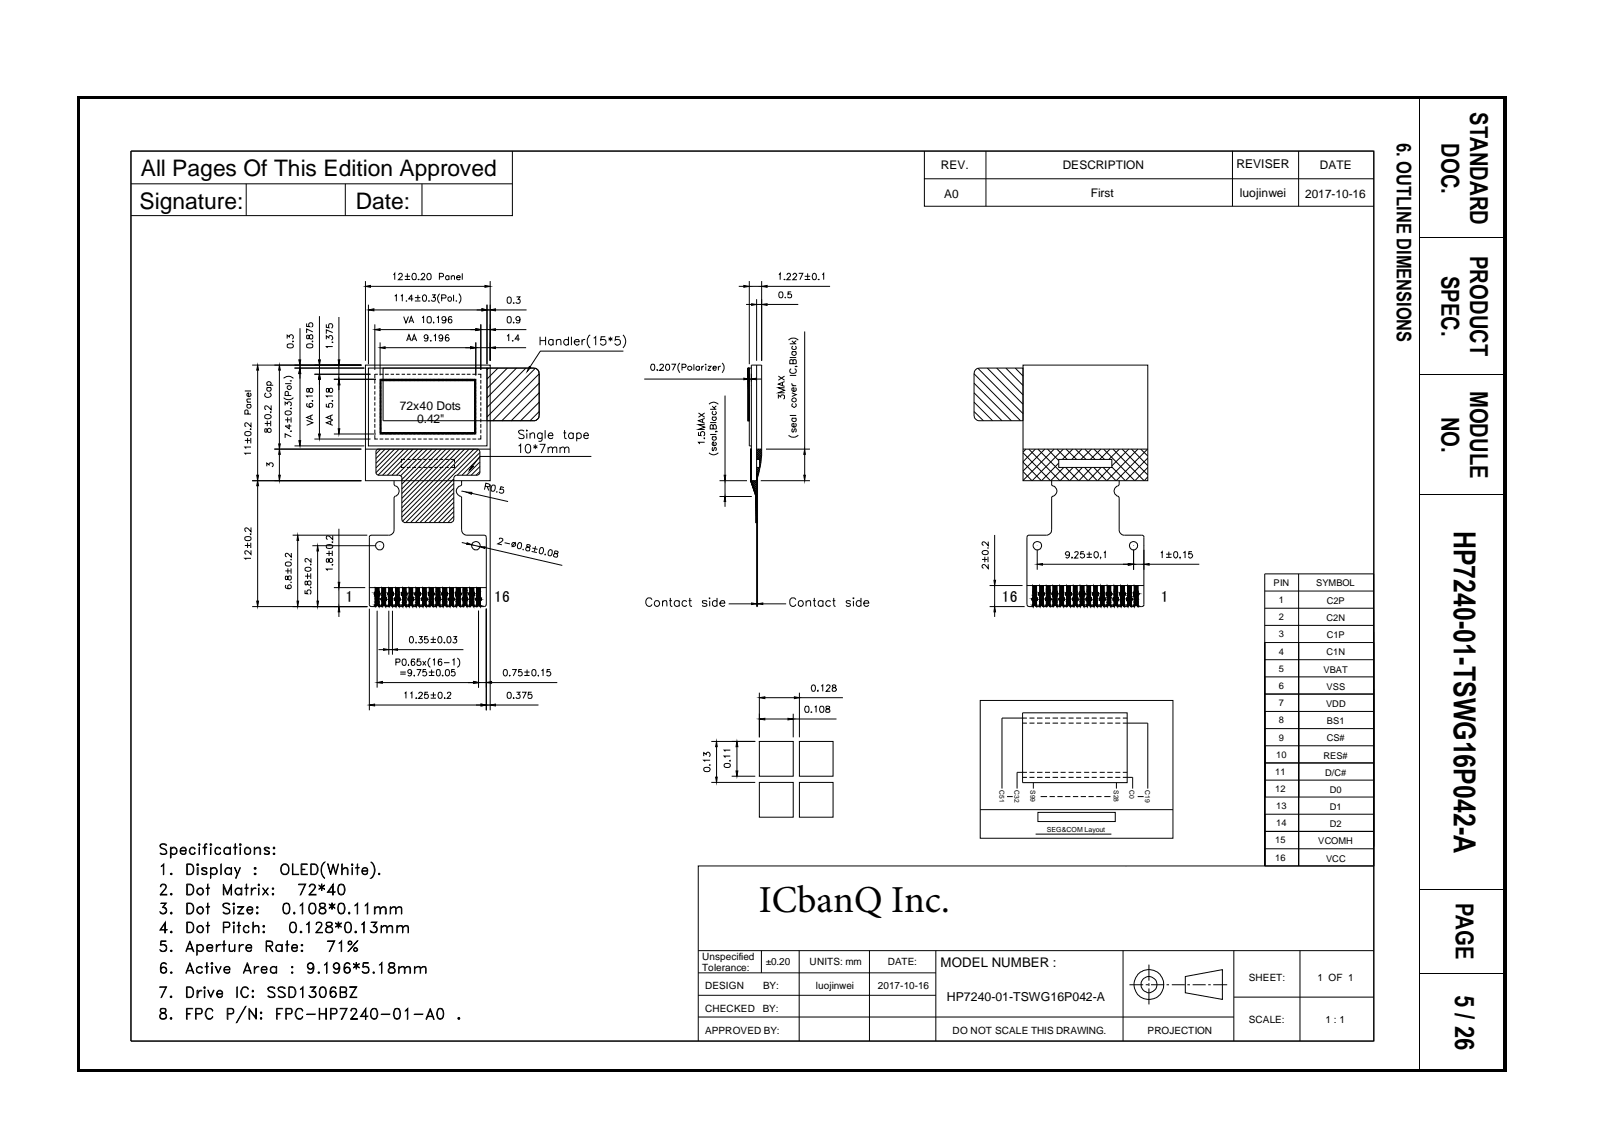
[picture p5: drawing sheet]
<svg xmlns="http://www.w3.org/2000/svg" width="297mm" height="210mm" viewBox="0 0 297 210" stroke-linecap="round" stroke-linejoin="round" font-family="sans-serif">
<defs><g id="words">
<text font-size="7.1" x="140.3" y="168.7">ICbanQ Inc.</text>
<text font-size="5.6" x="268.9" y="98.1" transform="rotate(90 268.9 98.1)">HP7240-01-TSWG16P042-A</text>
<text font-size="5" x="269.1" y="184" transform="rotate(90 269.1 184)">5 / 26</text>
<g font-size="4.6">
<text x="271.9" y="20.8" transform="rotate(90 271.9 20.8)">STANDARD</text>
<text x="266.6" y="26.5" transform="rotate(90 266.6 26.5)">DOC.</text>
<text x="271.9" y="47.3" transform="rotate(90 271.9 47.3)">PRODUCT</text>
<text x="266.6" y="51" transform="rotate(90 266.6 51)">SPEC.</text>
<text x="266.6" y="77" transform="rotate(90 266.6 77)">NO.</text>
<text x="271.9" y="72.3" transform="rotate(90 271.9 72.3)">MODULE</text>
<text x="269.3" y="167" transform="rotate(90 269.3 167)">PAGE</text>
</g>
<g font-size="4.2">
<text x="26" y="32.6">All Pages Of This Edition Approved</text>
<text x="25.8" y="38.7">Signature:</text>
<text x="65.8" y="38.7">Date:</text>
</g>
<text font-size="3.7" x="258.3" y="26.5" transform="rotate(90 258.3 26.5)">6. OUTLINE DIMENSIONS</text>
<g font-size="2.9">
<text x="63.9" y="111.4">1</text>
<text x="91.4" y="111.4">16</text>
<text x="185.3" y="111.4">16</text>
<text x="214.7" y="111.4">1</text>
</g>
<text font-size="2.5" x="174" y="178.9">MODEL NUMBER :</text>
<text font-size="2.3" x="175.1" y="185.1">HP7240-01-TSWG16P042-A</text>
<g font-size="2.2">
<text x="174" y="31.3">REV.</text>
<text x="196.6" y="31.3">DESCRIPTION</text>
<text x="228.7" y="31.1">REVISER</text>
<text x="244.1" y="31.3">DATE</text>
<text x="174.7" y="36.5">A0</text>
<text x="201.7" y="36.5">First</text>
<text x="229.3" y="36.4">luojinwei</text>
<text x="241.4" y="36.5">2017-10-16</text>
<text x="73.9" y="75.9">72x40 Dots</text>
<text x="77.2" y="78.3">0.42&quot;</text>
</g>
<g font-size="1.8">
<text x="129.9" y="179.5">Tolerance:</text>
<text x="129.9" y="177.5">Unspecified</text>
<text x="141.6" y="178.4">±0.20</text>
<text x="149.7" y="178.5">UNITS: mm</text>
<text x="164.2" y="178.4">DATE:</text>
<text x="130.4" y="183">DESIGN</text>
<text x="141.2" y="183">BY:</text>
<text x="150.9" y="183">luojinwei</text>
<text x="162.4" y="183">2017-10-16</text>
<text x="231" y="181.5">SHEET:</text>
<text x="243.7" y="181.5">1 OF 1</text>
<text x="130.4" y="187.1">CHECKED</text>
<text x="130.4" y="191.2">APPROVED BY:</text>
<text x="141.1" y="187.1">BY:</text>
<text x="176.2" y="191.3">DO NOT SCALE THIS DRAWING.</text>
<text x="212.2" y="191.1">PROJECTION</text>
<text x="231" y="189.1">SCALE:</text>
<text x="245.2" y="189.1">1 : 1</text>
</g>
<g font-size="1.7">
<text x="235.6" y="108.3">PIN</text>
<text x="236.5" y="111.5">1</text>
<text x="243.4" y="108.3">SYMBOL</text>
<text x="245.4" y="111.7">C2P</text>
<text x="236.5" y="114.7">2</text>
<text x="236.5" y="117.9">3</text>
<text x="245.3" y="114.9">C2N</text>
<text x="245.4" y="118">C1P</text>
<text x="236.5" y="124.2">5</text>
<text x="236.5" y="121.1">4</text>
<text x="244.8" y="124.5">VBAT</text>
<text x="245.3" y="121.2">C1N</text>
<text x="236.5" y="130.6">7</text>
<text x="236.5" y="127.4">6</text>
<text x="245.3" y="130.8">VDD</text>
<text x="245.3" y="127.6">VSS</text>
<text x="236.5" y="136.9">9</text>
<text x="236.5" y="133.8">8</text>
<text x="245.4" y="137.1">CS#</text>
<text x="245.4" y="133.9">BS1</text>
<text x="235.9" y="143.3">11</text>
<text x="236" y="140.1">10</text>
<text x="244.8" y="140.3">RES#</text>
<text x="245.1" y="143.4">D/C#</text>
<text x="235.9" y="146.5">12</text>
<text x="236" y="149.6">13</text>
<text x="246" y="146.7">D0</text>
<text x="246" y="149.8">D1</text>
<text x="235.9" y="156">15</text>
<text x="236" y="152.8">14</text>
<text x="246" y="153">D2</text>
<text x="235.9" y="159.2">16</text>
<text x="243.8" y="156.1">VCOMH</text>
<text x="245.3" y="159.4">VCC</text>
</g>
<text font-size="1.3" x="193.6" y="153.8">SEG&amp;COM Layout</text>
<g font-size="1.2">
<text x="184.9" y="146.1" transform="rotate(90 184.9 146.1)">C51</text>
<text x="187.6" y="146.1" transform="rotate(90 187.6 146.1)">C32</text>
<text x="190.6" y="146.1" transform="rotate(90 190.6 146.1)">S99</text>
<text x="206" y="146.1" transform="rotate(90 206 146.1)">S28</text>
<text x="208.9" y="146.1" transform="rotate(90 208.9 146.1)">C0</text>
<text x="211.8" y="146.1" transform="rotate(90 211.8 146.1)">C19</text>
</g>
</g></defs>
<path d="M278.2 18.3v179.4M138.5 68.1v9.7" fill="none" stroke="#000" stroke-width=".25"/>
<g fill="#000">
<path d="M14.3 17.8h.5v.5h-.5zM14.3 18.3h.5v179.4h-.5zM14.8 17.8h263.3v.5h-263.3zM262.4 18.3h.2v.2h-.2zM278.1 17.8h.5v.5h-.5zM278.1 18.3h.5v179.4h-.5zM262.4 43.8h.2v.2h-.2zM262.4 69.2h.2v.2h-.2zM262.4 91.4h.2v.2h-.2zM262.4 164.3h.2v.2h-.2zM262.4 179.9h.2v.2h-.2zM14.3 197.7h.5v.5h-.5z"/>
<path d="M14.8 197.7h263.3v.5h-263.3zM278.1 197.7h.5v.5h-.5z"/>
</g>
<g fill="none" stroke="#000" stroke-width=".18">
<path d="M262.5 18.5v25.3M24.2 27.9h229.9v164.6h-229.9zM24.2 34h70.6M45.5 34v5.9M63.9 34v5.9M78 34v5.9M94.8 27.9v12h-70.6M171 27.9v5.2h83.1M171 33.1v5h83.1M182.4 27.9v10.2M228 27.9v10.2M240.2 27.9v10.2"/>
<path d="M56.7 59.8v.6h.5a.4 .4 0 0 1 0-.6 .4 .4 0 0 1 .6 .1 .4 .4 0 0 1-.2 .6M59.1 58.5v8M60.4 60v.5l.5 .1a.43 .43 0 0 1-.1-.6 .43 .43 0 0 1 .7 0 .43 .43 0 0 1-.2 .7M62.7 58.6v7.9M67.6 53l.9-.2v.3zM67.6 52v14.7M68.1 56.3v11.1M68.1 57.3l1.1-.2v.4zM68.5 53h21.2M69.2 57.3h19.9M69.3 60v8.4M72.8 50.8l.2-.3v1.2"/>
<path d="M73 54.8l.3-.3v1.2M73.7 50.9l.2-.4 .4 .1 .1 .5-.7 .6h.8M74.2 54.8l.2-.3v1.2M74.7 58.5l.4 1.2 .5-1.2M74.9 51.1h.9M74.9 51.7h.9M75.2 55.6h.1M75.3 50.5v1.1M75.6 59.7l.5-1.2 .4 1.2M75.8 59.4h.6M76.4 50.6l.3-.1a.84 .84 0 0 1 .2 1.2 .6 .6 0 0 1-.7-.3 .6 .6 0 0 1 .2-.8zM76.4 55.3h-.8l.5-.8v1.2"/>
<path d="M76.7 55h1.1M76.7 55.7h1.1M77.3 54.5v1M77.4 51.7h.1zM77.9 50.9l.1-.3a.33 .33 0 0 1 .5 .1 .33 .33 0 0 1-.1 .5l-.5 .5h.7M78 58.8l.3-.3v1.2M78.3 54.6l.2-.1a.62 .62 0 0 1 .4 .6 .62 .62 0 0 1-.4 .6 .73 .73 0 0 1-.2-1.1zM79.1 50.6a.37 .37 0 0 1 .6 .2v.3a.47 .47 0 0 1-.4 .6h-.2l-.2-.4zM79.1 58.6l.3-.1a.62 .62 0 0 1 .4 .7 .62 .62 0 0 1-.5 .5 .75 .75 0 0 1-.2-1.1zM79.3 55.7h.1zM79.9 54.5h.6l-.3 .5a.38 .38 0 0 1 .3 .3 .38 .38 0 0 1-.3 .4 .38 .38 0 0 1-.4-.2M80.2 59.6v.1z"/>
<path d="M80.8 58.8l.3-.3v1.2M81.3 51.2l.7-.1v-.4l-.3-.2h-.4v1.2M81.3 54.3a1.21 1.21 0 0 0 0 1.8M81.7 55.1h.7l.1-.4-.8-.2v1.2M82.5 59a.38 .38 0 0 1-.5 .3 .38 .38 0 0 1-.2-.6 .38 .38 0 0 1 .6 0l.1 .3a.56 .56 0 0 1-.5 .7l-.2-.1M83 51.1a.35 .35 0 0 0-.5 0 .35 .35 0 0 0 0 .5 .35 .35 0 0 0 .5 0M83 51v.7M83.5 51.2l.2-.2 .3 .1 .1 .6M83.5 51v.7M83.6 58.7l-.1-.1-.3-.1a.65 .65 0 0 0-.3 .7 .65 .65 0 0 0 .4 .5 .35 .35 0 0 0 .3-.3 .35 .35 0 0 0-.3-.4 .35 .35 0 0 0-.4 .4M83.9 54.5v1.2M84.4 55.6h.1"/>
<path d="M84.4 51.3h.7v-.1a.37 .37 0 0 0-.5-.1 .37 .37 0 0 0 0 .6 .37 .37 0 0 0 .5-.1M84.9 54.3a1.21 1.21 0 0 1 0 1.8M85.5 50.5v1.2M88.9 60v8.4M89.1 57.1l1 .2-1 .2zM89.7 52.8l1 .2-1 .1zM90.1 56.3v11.1M90.1 57.3h.6M90.7 57.3l.9-.2v.4zM90.7 52v14.7M91.6 57.3h5.8M93.8 55.1a.37 .37 0 0 1 .4-.2 .37 .37 0 0 1 .3 .2l.1 .3a.48 .48 0 0 1-.5 .7 .63 .63 0 0 1-.3-1z"/>
<path d="M94 58.6l.2-.1a.64 .64 0 0 1 .4 .7 .64 .64 0 0 1-.5 .5 .75 .75 0 0 1-.1-1.1zM94.9 56h.2zM95 59.6v.1zM95.5 54.9h.7l-.4 .5a.4 .4 0 0 1 .4 .6 .4 .4 0 0 1-.7 0l-.1-.1M96.2 59a.38 .38 0 0 1-.4 .3 .38 .38 0 0 1-.4-.4l.4-.4a.63 .63 0 0 1 .4 .7 .63 .63 0 0 1-.5 .5l-.2-.1M136.6 53h1M137.6 52.8l1 .2-1 .1zM138 56.3h1M138.6 52v15.4M138.6 53h2.3M139 56.2l.9 .1-.9 .2zM139.9 55.3v11.4"/>
<path d="M139.9 56.3h1M140.9 52v14.7M140.9 53l1-.2v.3zM140.9 56.3l1-.1v.3zM141.9 53h11.6M141.9 56.3h5.7M144 50.8l.3-.3v1.2M144.2 54h.2a.57 .57 0 0 1 .4 .5 .57 .57 0 0 1-.4 .6 .68 .68 0 0 1-.2-1.1zM145.1 51.6v.1zM145.2 55h.1M145.6 50.9l.2-.4 .3 .1 .1 .5-.7 .6h.7M146.3 54h-.5l-.1 .4a.4 .4 0 0 1 .6 .1 .4 .4 0 0 1-.1 .6 .4 .4 0 0 1-.5-.2"/>
<path d="M146.7 50.9l.2-.4 .3 .1 .1 .3-.7 .8h.8M147.7 50.5h.8l-.6 1.2M148.8 51.1h1M148.8 51.7h1M149.4 50.5v1.1M150.4 50.6l.2-.1a.63 .63 0 0 1 .4 .6 .63 .63 0 0 1-.4 .6h-.2l-.2-.4zM151.4 51.7h.1zM152.1 50.8l.2-.3v1.2M262.5 44v25.2M262.6 43.9h15.5M45.3 72.3h1.1M45.3 80l.5-.2h.4l.2 .3v.3l-.5 .2-.4-.1-.2-.1z"/>
<path d="M45.7 74.8h.7M45.7 74.4h.7M45.8 74.8a.37 .37 0 0 0 0 .6 .37 .37 0 0 0 .5 0 .37 .37 0 0 0 0-.6M45.9 76.6l-.1-.7h-.5v.7h1.1M46.3 72.7a.37 .37 0 0 1 0 .5 .37 .37 0 0 1-.5 0 .37 .37 0 0 1 .1-.5h.1v.7M46.4 79.3v.1zM46.4 78.1v.8l-.7-.7-.4 .1v.5l.2 .1M46.4 73.8h-.7v.3l.2 .3M46.6 67.5h20.2M47.7 67.5v.1M47.7 68.5v19.4M47.7 67.5l.1 1h-.3z"/>
<path d="M49 78.3h1M49 79.3v.6h.3a.45 .45 0 0 1 .3-.6 .45 .45 0 0 1 .6 .2 .4 .4 0 0 1-.5 .5 .4 .4 0 0 1-.3-.5l-.1-.2zM49 76.8a.59 .59 0 0 1 .7-.2 .59 .59 0 0 1 .4 .7 .59 .59 0 0 1-.8 .2 .59 .59 0 0 1-.3-.7zM49.2 72.7a.45 .45 0 0 0-.2 .6 .45 .45 0 0 0 .6 .2 .41 .41 0 0 0 .5-.3 .41 .41 0 0 0-.3-.5M49.3 71.7h.9M49.3 71.2h1.2M49.4 77.8v1M49.5 71.7a.39 .39 0 0 0 0 .5 .39 .39 0 0 0 .5 0 .39 .39 0 0 0 0-.5M49.5 71.2l-.1-.1a.4 .4 0 0 1 .2-.5 .4 .4 0 0 1 .6 .3l-.2 .3M50.1 77.8v1M50.1 76.2v.1zM50.2 75v.8l-.6-.6-.4-.1h-.2v.4l.2 .2"/>
<path d="M51.7 67.5l.1 1h-.3zM51.7 67.5v.1M51.7 68.5v13.6M52.5 73.5a1.22 1.22 0 0 0 1.8 0M52.5 70a1.22 1.22 0 0 1 1.8 0M52.7 75v-.6l.5 .3a.37 .37 0 0 1 .6-.3 .37 .37 0 0 1-.1 .7M52.7 77.6h1M52.7 71h1.2M52.8 76.2l.4-.2a.52 .52 0 0 1 .7 .3 .58 .58 0 0 1-.6 .5 .58 .58 0 0 1-.6-.5zM53.1 62.6v-.6l.4 .3 .1-.3a.41 .41 0 0 1 .6 .1 .41 .41 0 0 1-.2 .6M53.2 63.7l.8-.1a.39 .39 0 0 1 .2 .6l-.5 .1a.46 .46 0 0 1-.6-.4zM53.2 77.2v.9"/>
<path d="M53.3 73.2v-.7h-.5l-.1 .7h1.2M53.5 78.4v.9l-.8-.5h1.2M53.7 70.4h.2zM53.8 79.7v.1zM53.8 75.5v.1zM53.8 77.2v.9M54.2 63.1v.1zM54.5 68.1h12.9M55.3 66.5h.3l-.1 1zM55.5 60.7v5.8M55.5 67.5v.6M55.5 69.1v12.4"/>
<path d="M55.5 68.1l.1 1h-.3zM56.7 77.7l1.2 .5-1.2 .5M56.8 71.9v.6h.3l.1-.4a.35 .35 0 0 1 .2-.3 .35 .35 0 0 1 .4 .1l.1 .4-.3 .3-.3-.2-.2-.5zM56.8 63.7l.8-.1 .2 .1v.5l-.9 .1-.1-.1zM56.8 62v.6l.2 .1 .5-.8a.39 .39 0 0 1 .4 .5 .39 .39 0 0 1-.6 .3l-.2-.7zM56.9 74.6l-.1 .1a.54 .54 0 0 0 .5 .6 .54 .54 0 0 0 .5-.6 .37 .37 0 0 0-.6 .1 .37 .37 0 0 0 .3 .5M57.5 76.9v.6M57.7 74.1h.2zM57.7 63.1h.2zM57.9 76.7l-1.2 .5 1.2 .4M57.9 61.4l-1.2-.6v.8M57.9 73.2h-1.2l.2 .3"/>
<path d="M58.2 69.2h10.3M58.9 66.5h.4l-.2 1zM59.1 69.2l.2 .9h-.4zM59.1 67.5v1.8M59.1 70.1v10.2M60.4 74.7v.5l.5 .1a.41 .41 0 0 1-.1-.6 .41 .41 0 0 1 .6 .1 .41 .41 0 0 1-.1 .6M60.4 62.7v-.6l.4 .4a.39 .39 0 0 1 .5-.4 .39 .39 0 0 1 .2 .6l-.2 .2M60.4 71.9v.6h.4v-.2a.4 .4 0 0 1 .2-.5 .4 .4 0 0 1 .5 .2 .4 .4 0 0 1-.1 .5l-.2 .1-.3-.2-.1-.5zM61.2 76.9v.6M61.2 77.9v.5M61.5 74.1v.1zM61.5 63.2v.1z"/>
<path d="M61.5 77.7l-1.1 .5 1.1 .5M61.5 76.7l-1.1 .5 1.1 .4M61.5 61.5l-1.1-.5v.7M61.5 73.2h-1.1l.2 .3M61.5 64.1h-1.1l.2 .2M61.8 70.1h7.7M62.6 79.3h.3l-.2 1zM62.6 66.5h.3l-.2 1zM62.7 70.1l.2 1.1h-.3zM62.7 67.5v2.7M62.7 71.2v8.1M67.6 67.5h23.1v21.4h-23.1z"/>
<path d="M67.6 67.5v.1M68.1 68.1h.1M68.1 68.1h22v14.4h-22zM69.3 61l1-.2v.3zM69.3 70.3v.7M69.3 71.3v.7M69.3 72.3v.7M69.3 73.3v.7M69.3 74.4v.6M69.3 75.4v.7M69.3 76.4v.7M69.3 77.4v.7"/>
<path d="M69.3 78.4v.7M69.3 79.5v.6M69.9 69.2h-.6v.7M70.2 69.2h.7M70.3 64.3l.9-.2v.4zM70.3 63.3v6.1M70.3 70.1v.1M70.3 61h17.7M70.3 79.8h.2v.2h-.2zM70.3 79.5h.2v.2h-.2zM70.3 79.3h.2v.2h-.2zM70.3 79h.2v.2h-.2z"/>
<path d="M70.3 78.8h.2v.2h-.2zM70.3 78.5h.2v.2h-.2zM70.3 78.2h.2v.2h-.2zM70.3 78h.2v.2h-.2zM70.3 77.8h.2v.2h-.2zM70.3 77.5h.2v.2h-.2zM70.3 77.3h.2v.2h-.2zM70.3 77h.2v.2h-.2zM70.3 76.8h.2v.2h-.2zM70.3 76.5h.2v.2h-.2zM70.3 76.2h.2v.3h-.2zM70.3 76h.2v.2h-.2z"/>
<path d="M70.3 75.7h.2v.2h-.2zM70.3 75.5h.2v.2h-.2zM70.3 75.2h.2v.3h-.2zM70.3 75h.2v.2h-.2zM70.3 74.7h.2v.2h-.2zM70.3 74.5h.2v.2h-.2zM70.3 74.2h.2v.2h-.2zM70.3 74h.2v.2h-.2zM70.3 73.7h.2v.3h-.2zM70.3 73.4h.2v.3h-.2zM70.3 73.2h.2v.2h-.2zM70.3 72.9h.2v.3h-.2z"/>
<path d="M70.3 72.7h.2v.2h-.2zM70.3 72.5h.2v.2h-.2zM70.3 72.2h.2v.2h-.2zM70.3 71.9h.2v.3h-.2zM70.3 71.7h.2v.2h-.2zM70.3 71.5h.2v.1h-.2zM70.3 71.2h.2v.2h-.2zM70.3 71h.2v.2h-.2zM70.3 70.7h.2v.2h-.2zM70.3 70.4h.2v.3h-.2zM70.3 70.1h.2v.3h-.2zM70.5 70.1h.2v.3h-.2z"/>
<path d="M70.8 70.1h.2v.3h-.2zM70.9 68.1h27.8a1.01 1.01 0 0 1 1 1v7.7a1.01 1.01 0 0 1-1 1h-27.8zM71 70.1h.2v.3h-.2zM71.2 69.2h.7M71.2 64.3h15.8M71.3 70.1h.2v.3h-.2zM71.5 70.1h.2v.3h-.2zM71.8 70.1h.2v.3h-.2zM72 70.1h.2v.3h-.2zM72.2 70.1h.3v.3h-.3zM72.2 69.2h.7M72.5 70.1h.2v.3h-.2z"/>
<path d="M72.8 70.1h.2v.3h-.2zM73 70.1h.2v.3h-.2zM73.2 70.1h.2v.3h-.2zM73.2 69.2h.7M73.5 70.1h.2v.3h-.2zM73.7 70.1h.2v.3h-.2zM74 70.1h.2v.3h-.2zM74.2 70.1h.3v.3h-.3zM74.3 69.2h.6M74.5 70.1h.2v.3h-.2zM74.7 70.1h.3v.3h-.3zM75 70.1h.2v.3h-.2z"/>
<path d="M75.2 63.1l.4-1.2 .5 1.2M75.2 70.1h.2v.3h-.2zM75.3 69.2h.6M75.4 62.7h.5M75.5 70.1h.2v.3h-.2zM75.7 70.1h.2v.3h-.2zM75.9 70.1h.2v.3h-.2zM76.2 70.1h.2v.3h-.2zM76.2 63.1l.4-1.2 .5 1.2M76.3 69.2h.6M76.4 62.7h.5M76.4 70.1h.3v.3h-.3z"/>
<path d="M76.7 70.1h.2v.3h-.2zM76.9 70.1h.3v.3h-.3zM77.2 70.1h.2v.3h-.2zM77.3 69.2h.7M77.5 70.1h.1v.3h-.1zM77.7 70.1h.2v.3h-.2zM77.9 70.1h.2v.3h-.2zM78.2 70.1h.2v.3h-.2zM78.3 69.2h.6M78.4 70.1h.2v.3h-.2zM78.6 70.1h.3v.3h-.3zM78.9 70.1h.2v.3h-.2z"/>
<path d="M79.1 62.3a.36 .36 0 0 1-.3 .4 .36 .36 0 0 1-.4-.4l.4-.4a.63 .63 0 0 1 .4 .6 .63 .63 0 0 1-.5 .6l-.2-.2M79.1 70.1h.3v.3h-.3zM79.3 69.2h.7M79.4 70.1h.2v.3h-.2zM79.6 63h.1zM79.7 70.1h.2v.3h-.2zM79.9 70.1h.2v.3h-.2zM80.2 70.1h.1v.3h-.1zM80.3 62.2l.2-.3v1.2M80.3 69.2h.7M80.4 70.1h.2v.3h-.2zM80.6 70.1h.2v.3h-.2z"/>
<path d="M80.9 70.1h.2v.3h-.2zM81.1 70.1h.2v.3h-.2zM81.3 69.2h.7M81.4 70.1h.2v.3h-.2zM81.6 70.1h.2v.3h-.2zM81.9 70.1h.1v.3h-.1zM81.9 62.3a.37 .37 0 0 1-.6 .3 .37 .37 0 0 1 .1-.6l.1-.1a.63 .63 0 0 1 .4 .6 .63 .63 0 0 1-.4 .6l-.3-.2M82.1 70.1h.2v.3h-.2zM82.4 69.2h.6M82.4 70.1h.2v.3h-.2zM82.6 70.1h.2v.3h-.2zM82.9 70.1h.1v.3h-.1z"/>
<path d="M83 62.1l-.2-.2a.64 .64 0 0 0-.4 .6 .64 .64 0 0 0 .3 .6 .34 .34 0 0 0 .3-.4 .34 .34 0 0 0-.3-.3 .34 .34 0 0 0-.3 .3M83.1 70.1h.2v.3h-.2zM83.3 70.1h.3v.3h-.3zM83.3 69.2h.7M83.6 70.1h.2v.3h-.2zM83.8 70.1h.2v.3h-.2zM84.1 70.1h.2v.3h-.2zM84.3 70.1h.2v.3h-.2zM84.4 69.2h.6M84.6 70.1h.1v.3h-.1zM84.8 70.1h.2v.3h-.2zM85.1 70.1h.2v.3h-.2z"/>
<path d="M85.3 70.1h.2v.3h-.2zM85.4 69.2h.6M85.6 70.1h.2v.3h-.2zM85.8 70.1h.2v.3h-.2zM86 70.1h.3v.3h-.3zM86.3 70.1h.2v.3h-.2zM86.3 69.2h.7M86.5 70.1h.2v.3h-.2zM86.8 70.1h.2v.3h-.2zM87 70.1h.2v.3h-.2zM87 64.1l1 .2-1 .2zM87.3 70.1h.1v.3h-.1z"/>
<path d="M87.4 69.2h.7M87.5 70.1h.2v.3h-.2zM87.8 79.8h.2v.2h-.2zM87.8 79.5h.2v.2h-.2zM87.8 79.3h.2v.2h-.2zM87.8 79h.2v.2h-.2zM87.8 78.8h.2v.2h-.2zM87.8 78.5h.2v.2h-.2zM87.8 78.2h.2v.2h-.2zM87.8 78h.2v.2h-.2zM87.8 77.8h.2v.2h-.2zM87.8 77.5h.2v.2h-.2z"/>
<path d="M87.8 77.3h.2v.2h-.2zM87.8 77h.2v.2h-.2zM87.8 76.8h.2v.2h-.2zM87.8 76.5h.2v.2h-.2zM87.8 76.2h.2v.3h-.2zM87.8 76h.2v.2h-.2zM87.8 75.7h.2v.2h-.2zM87.8 75.5h.2v.2h-.2zM87.8 75.2h.2v.3h-.2zM87.8 75h.2v.2h-.2zM87.8 74.7h.2v.2h-.2zM87.8 74.5h.2v.2h-.2z"/>
<path d="M87.8 74.2h.2v.2h-.2zM87.8 74h.2v.2h-.2zM87.8 73.7h.2v.3h-.2zM87.8 73.4h.2v.3h-.2zM87.8 73.2h.2v.2h-.2zM87.8 72.9h.2v.3h-.2zM87.8 72.7h.2v.2h-.2zM87.8 72.5h.2v.2h-.2zM87.8 72.2h.2v.2h-.2zM87.8 71.9h.2v.3h-.2zM87.8 71.7h.2v.2h-.2zM87.8 71.5h.2v.1h-.2z"/>
<path d="M87.8 71.2h.2v.2h-.2zM87.8 71h.2v.2h-.2zM87.8 70.7h.2v.2h-.2zM87.8 70.4h.2v.3h-.2zM87.8 70.1h.2v.3h-.2zM88 60.8l.9 .2-.9 .1zM88 63.3v6.1M88 70.1v.1M88 64.3h2.7M88.4 69.2h.5v.7M88.9 69.2v.1M88.9 70.3v.7"/>
<path d="M88.9 71.3v.7M88.9 72.3v.7M88.9 73.3v.7M88.9 74.4v.6M88.9 75.4v.7M88.9 76.4v.7M88.9 77.4v.7M88.9 78.4v.7M88.9 79.5v.6M88.9 61h1.8M90.1 68.1h.1M90.4 68.1l-.3 .3"/>
<path d="M90.7 64.3l.9-.2v.4zM90.7 61l.9-.2v.3zM90.7 67.5v.1M91.6 64.3h5.7M91.6 61h5.8M92.1 68.1l-2 2M93.8 62.2l.3-.3v1.2M93.8 68.1l-3.7 3.7M94.8 63h.1zM95.5 68.1l-5.4 5.5M96.1 62.7h-.8l.5-.8v1.2M96.9 79.8a.58 .58 0 0 0-.5-.3 .58 .58 0 0 0-.5 .4l.3 .4 .6 .2 .1 .4a.67 .67 0 0 1-1 0"/>
<path d="M97.3 68.1l-7.2 7.3M97.4 79.5v.2zM97.9 67.8l.3 .1-.7 .8zM98.7 68.1h-8.6v9.7M99 68.1l-8.9 9M99.7 69.1l-8.6 8.7M99.7 76.1l-1.7 1.7M99.7 74.4l-3.4 3.4M99.7 72.6l-5.1 5.2M99.7 70.9l-6.9 6.9M99.9 62.3v1.5M99.9 63h1"/>
<path d="M100.8 79.5v1.6M100.9 62.3v1.5M102.3 63a.48 .48 0 0 0-.7-.1 .48 .48 0 0 0 0 .7 .48 .48 0 0 0 .7 0M102.3 62.8v1M102.9 63.1a.58 .58 0 0 1 .8-.3v1M102.9 62.8v1M104.4 79.5v1.3l.1 .3h.3M105.1 63a.5 .5 0 0 0-.7-.1 .5 .5 0 0 0 0 .8 .5 .5 0 0 0 .7-.1M105.1 62.3v1.5M105.7 62.3v1.5M106.2 63.2h.9v-.1a.48 .48 0 0 0-.8-.2 .48 .48 0 0 0 .2 .8l.3 .1 .3-.2M107.6 62.8v1"/>
<path d="M108.2 62.8a.45 .45 0 0 0-.6 .4M109.2 61.9a1.58 1.58 0 0 0 0 2.4M109.8 62.5l.4-.2v1.5M112 62.3h-.8l-.1 .6a.56 .56 0 0 1 .9 0 .56 .56 0 0 1-.2 .8 .56 .56 0 0 1-.8-.2M112.6 62.5l.7 .4M112.9 62.3v.8M113.3 62.5l-.7 .4M114.6 62.3h-.7l-.1 .6a.56 .56 0 0 1 .8 0 .56 .56 0 0 1-.1 .8 .56 .56 0 0 1-.8-.2M115.2 61.9a1.67 1.67 0 0 1 0 2.4M115.3 64.9h-15.4l-1.9 3M119.2 70.1h18.4M120.5 67.4h.3a.64 .64 0 0 1 .3 .6 .64 .64 0 0 1-.4 .5l-.3-.2-.1-.3z"/>
<path d="M121.5 68.4h.1zM122 67.6l.2-.2h.3l.2 .3-.7 .8h.8M123.3 67.4h.1a.59 .59 0 0 1 .5 .5 .59 .59 0 0 1-.5 .6l-.2-.2-.1-.3zM124.2 67.4h.8l-.6 1.1M125.8 67.1a1.21 1.21 0 0 0 0 1.8M126.1 67.9h.7l.1-.3-.1-.2h-.7v1.1M128.3 67.4v1.1M129.2 79.9v.6l.5 .1a.43 .43 0 0 1-.1-.7 .43 .43 0 0 1 .7 .1 .43 .43 0 0 1-.2 .6M129.2 76.4l1.1 .8M129.4 67.9a.35 .35 0 0 0-.6 0 .35 .35 0 0 0 0 .5 .35 .35 0 0 0 .6-.1M129.4 67.7v.8M129.8 67.7v.8"/>
<path d="M129.9 77.6v.5M130.2 67.7l-.3 .1-.1 .3M130.3 78.5h-1.1l1.1 .5-1.1 .4h1.1M130.3 77.4l-1.1 .4 1.1 .5M130.3 76.4l-1.1 .8M130.5 67.4h.1zM130.5 67.8v.7M130.9 67.7h.6l-.6 .8h.6M131.1 74.8a1.17 1.17 0 0 1 1.8 0M131.3 78.1h1.2M131.3 75.7h1.2M131.7 77.1h.8"/>
<path d="M131.7 75.1l.6 .6M131.9 68.1h.6a.35 .35 0 0 0-.5-.3 .35 .35 0 0 0-.1 .5l.2 .2 .4-.2M131.9 78.8l.1-.2 .3-.1 .2 .3v.5h-1.2v-.5l.3-.3 .3 .3v.5M131.9 77.1a.36 .36 0 0 0-.1 .6 .36 .36 0 0 0 .6 0 .36 .36 0 0 0-.1-.6M131.9 76.1a.36 .36 0 0 0-.1 .5 .36 .36 0 0 0 .6 0 .36 .36 0 0 0-.1-.5M132.4 79.8v.1v-.1l.3 .1M132.5 75.1l-.5 .4M132.9 67.7v.8M133.3 67.7a.36 .36 0 0 0-.4 .4M133.5 67.1a1.21 1.21 0 0 1 0 1.8M134.1 73.2v14.7M137.6 69.9l1 .2-1 .1z"/>
<path d="M138.3 68.1h.3zM138.3 77.8h.3zM138.3 68.1l.3 9.7h-.3zM138.3 68.1h.3v9.7zM138.6 70.1h.4M138.6 68.1v14.4h.4M139 68.1h-.7v9.7h.3M139 70.1l.9-.2v.3zM139.9 70.1h.9M139.9 67.5v44.7h.2v-24.7h-.2M144 73.7v-.6l.4 .3a.39 .39 0 0 1 .6-.3 .39 .39 0 0 1-.1 .7M144 69.6l1.1 .7"/>
<path d="M144.7 70.7v.6M145.1 71.7h-1.1l1.1 .5-1.1 .4h1.1M145.1 70.6l-1.1 .4 1.1 .5M145.1 69.6l-1.1 .7M145.9 62.9a1.22 1.22 0 0 1 1.7 0M146.1 76.8h1.2M146.1 69.4h1.2M146.1 66.1h1.2M146.1 63.6h1.2M146.3 68.2a.44 .44 0 0 0-.2 .5 .44 .44 0 0 0 .4 .3h.3l.4-.2v-.4l-.2-.2M146.5 72.6l.8 .4-.8 .3M146.5 77.3h.8"/>
<path d="M146.5 71.3h.8M146.5 65h.8M146.5 63l.6 .6M146.5 70.9a.37 .37 0 0 0 .3 .4M146.7 79.3l-.2 .1v.4l.2 .1 .2-.5 .2-.1 .2 .2-.2 .4M146.7 77.3l-.2 .1a.38 .38 0 0 0 .1 .5 .38 .38 0 0 0 .5 0 .38 .38 0 0 0 0-.6M146.7 74.6a.39 .39 0 0 0-.1 .6 .39 .39 0 0 0 .6 0 .39 .39 0 0 0-.1-.6M146.7 66.8l.2-.3 .3 .1 .1 .7h-1.2v-.5l.2-.3 .3 .1 .1 .7M146.7 65a.39 .39 0 0 0-.1 .6 .39 .39 0 0 0 .6 0 .39 .39 0 0 0-.1-.6M146.7 64a.37 .37 0 0 0 .1 .7 .37 .37 0 0 0 .5-.5l-.2-.2M147.1 78.3a.37 .37 0 0 1 .1 .6 .37 .37 0 0 1-.6 0 .37 .37 0 0 1 0-.5l.2-.1v.7M147.1 71.7a.37 .37 0 0 1 .1 .5 .37 .37 0 0 1-.6 .1 .37 .37 0 0 1 0-.5l.2-.1v.7"/>
<path d="M147.2 67.7l-.1 .1h.4M147.3 63l-.5 .4M148.8 61.3v21.8M180.2 69.1l8.6 8.7M180.2 70.9l6.9 6.9M180.2 72.6l5.1 5.2M180.2 74.4l3.4 3.4M180.2 76.1l1.7 1.7M180.5 68.3l.6-.2h8.1v9.7l-8.5-.1a1.01 1.01 0 0 1-.5-.9v-7.7v-.4zM180.9 68.1l8.3 8.4M182.6 68.1l6.6 6.7M184.3 68.1l4.9 4.9"/>
<path d="M186 68.1l3.2 3.2M187.8 68.1l1.4 1.5M189.2 67.5h23.1v21.4h-23.1zM262.5 69.4v22M262.6 69.3h15.5M45.3 81.4h1M45.3 99.4l.9-.1 .2 .2a.58 .58 0 0 1-.5 .5 .58 .58 0 0 1-.6-.5zM45.8 81v1M46.3 98.8h.1zM46.4 81v1M46.4 97.5v.8l-.5-.6-.4-.1a.36 .36 0 0 0-.2 .4 .36 .36 0 0 0 .2 .3M46.4 83.8h-1.1l.2 .3"/>
<path d="M46.4 82.7h-1.1l.2 .3M46.6 88.9h20.2M47.5 87.9h.3l-.1 1zM47.7 88.9h.1M47.7 89.8v21.4M47.7 88.9l.1 .9h-.3zM49.3 86.2v-.6l.5 .4a.38 .38 0 0 1 .3-.4 .38 .38 0 0 1 .4 .3 .38 .38 0 0 1-.2 .4M50.7 83.1h16.1M51.5 82.1h.3l-.1 1zM51.5 87.9h.3l-.1 1zM51.7 83.1l.1 .9h-.3zM51.7 84v3.9"/>
<path d="M51.7 88.9h.1M53.9 80.8l-1.2-.6v.8M54.1 99h13.8M54.5 82.5h12.9M55.1 99l.1 .9h-.3zM55.1 99h.1M55.1 99.9v11.3M55.3 81.5h.3l-.1 1zM58.2 81.2h10.3M58.9 80.3h.4l-.2 .9zM61.5 99v.8l-.8-.7h-.3v.2v.4h.2M61.8 80.3h7.7"/>
<path d="M62.7 97.8v9.9M67.6 88.9h.1M68.1 82.5h.1M68.7 99h.1M69.3 80.5v.7h.6M69.3 81.2h.1M69.6 83.3l.3-.2h18.3a.52 .52 0 0 1 .6 .6v3.7l-.3 .4-.2 .1h-3.9a.6 .6 0 0 0-.5 .6v7.6l-.4 .5h-8.7l-.3-.1-.2-.4v-7.6a.53 .53 0 0 0-.6-.6h-3.6a.51 .51 0 0 1-.6-.6zM70.2 81.2h.7M70.3 80.3h.1M70.3 80h.2v.3h-.2zM70.4 83.1l-.9 .8M70.5 80h.2v.3h-.2z"/>
<path d="M70.8 80h.2v.3h-.2zM71 80h.2v.3h-.2zM71.2 81.2h.7M71.2 83.1l-1.7 1.7M71.3 80h.2v.3h-.2zM71.5 80h.2v.3h-.2zM71.8 80h.2v.3h-.2zM72 80h.2v.3h-.2zM72.1 83.1l-2.6 2.6M72.2 81.2h.7M72.2 80h.3v.3h-.3zM72.5 80h.2v.3h-.2z"/>
<path d="M72.8 80h.2v.3h-.2zM72.9 88.9l.1 .8a1.06 1.06 0 0 1 .8 1.1 1.06 1.06 0 0 1-.8 1l-.1 .2v6a1.01 1.01 0 0 1-1 1h-3.3l-.3 .3v12.5M73 83.1l-3.5 3.4M73 80h.2v.3h-.2zM73.2 81.2h.7M73.2 80h.2v.3h-.2zM73.5 80h.2v.3h-.2zM73.7 80h.2v.3h-.2zM73.8 83.1l-4.3 4.3M74 80h.2v.3h-.2zM74.2 85.9v.5h.7M74.2 80h.3v.3h-.3z"/>
<path d="M74.3 81.2h.6M74.5 80h.2v.3h-.2zM74.7 83.1l-4.8 4.8M74.7 80h.3v.3h-.3zM74.9 85h-.7v.6M75 80h.2v.3h-.2zM75.2 80h.2v.3h-.2zM75.3 86.4h.6M75.3 81.2h.6M75.3 85h.6M75.5 80h.2v.3h-.2zM75.6 83.1l-4.8 4.8"/>
<path d="M75.7 80h.2v.3h-.2zM75.9 80h.2v.3h-.2zM76.2 80h.2v.3h-.2zM76.3 81.2h.6M76.3 85h.6M76.3 86.4h.6M76.4 83.1l-4.7 4.8M76.4 80h.3v.3h-.3zM76.7 80h.2v.3h-.2zM76.9 80h.3v.3h-.3zM77.2 80h.2v.3h-.2zM77.3 86.4h.7"/>
<path d="M77.3 81.2h.7M77.3 85h.7M77.3 83.1l-4.8 4.8M77.5 80h.1v.3h-.1zM77.7 80h.2v.3h-.2zM77.9 80h.2v.3h-.2zM78.2 83.1l-4.9 4.8M78.2 80h.2v.3h-.2zM78.3 81.2h.6M78.3 85h.6M78.3 86.4h.6M78.4 80h.2v.3h-.2z"/>
<path d="M78.6 80h.3v.3h-.3zM78.9 80h.2v.3h-.2zM79 83.1l-4.9 4.9M79.1 80h.3v.3h-.3zM79.3 81.2h.7M79.3 85h.7M79.3 86.4h.7M79.4 80h.2v.3h-.2zM79.7 80h.2v.3h-.2zM79.9 80h.2v.3h-.2zM79.9 83.1l-5.6 5.6M80.2 80h.1v.3h-.1z"/>
<path d="M80.3 81.2h.7M80.3 85h.7M80.3 86.4h.7M80.4 80h.2v.3h-.2zM80.6 80h.2v.3h-.2zM80.8 83.1l-6.5 6.4M80.9 80h.2v.3h-.2zM81.1 80h.2v.3h-.2zM81.3 86.4h.7M81.3 81.2h.7M81.3 85h.7M81.4 80h.2v.3h-.2z"/>
<path d="M81.6 80h.2v.3h-.2zM81.6 83.1l-7.3 7.3M81.9 80h.1v.3h-.1zM82.1 80h.2v.3h-.2zM82.4 81.2h.6M82.4 85h.6M82.4 86.4h.6M82.4 80h.2v.3h-.2zM82.5 83.1l-8.2 8.2M82.6 80h.2v.3h-.2zM82.9 80h.1v.3h-.1zM83.1 80h.2v.3h-.2z"/>
<path d="M83.3 80h.3v.3h-.3zM83.3 81.2h.7M83.3 85h.8v.6M83.3 83.1l-9 9.1M83.6 80h.2v.3h-.2zM83.8 80h.2v.3h-.2zM83.9 91.1l-5.4 5.5M83.9 94.6l-2 2M83.9 95.5l-1.1 1.1M83.9 90.3l-6.2 6.3M83.9 93.8l-2.8 2.8M83.9 88.6l-8 8"/>
<path d="M83.9 92l-4.5 4.6M83.9 89.4l-7.1 7.2M83.9 92.9l-3.6 3.7M84.1 85.9v.5h-.8M84.1 80h.2v.3h-.2zM84.2 83.1l-9.9 9.9M84.3 80h.2v.3h-.2zM84.4 81.2h.6M84.6 80h.1v.3h-.1zM84.8 80h.2v.3h-.2zM85.1 80h.2v.3h-.2zM85.1 83.1l-10.8 10.8"/>
<path d="M85.3 80h.2v.3h-.2zM85.4 88.9l-.1 .8a1.05 1.05 0 0 0-.9 1 1.05 1.05 0 0 0 .8 1.1l.2 .1v6.1a1.01 1.01 0 0 0 .9 1h3.3l.3 .2v12.6M85.4 81.2h.6M85.4 90.8l.9 .3M85.6 80h.2v.3h-.2zM85.8 80h.2v.3h-.2zM85.9 83.1l-11.6 11.6M86 80h.3v.3h-.3zM86.3 91l1 .1-.1 .3zM86.3 80h.2v.3h-.2zM86.3 81.2h.7M86.5 80h.2v.3h-.2z"/>
<path d="M86.8 80h.2v.3h-.2zM86.8 83.1l-12.5 12.5M87 80h.2v.3h-.2zM87.2 91.2l6.8 1.6M87.3 80h.1v.3h-.1zM87.3 86.1l.3 .2-.8 .7zM87.4 81.2h.7M87.5 80h.2v.3h-.2zM87.7 83.1l-13.2 13.3M87.8 80h.2v.3h-.2zM88.5 83.1l-13.5 13.5M88.8 87.2l-.8 .7"/>
<path d="M88.8 86.3l-1.6 1.6M88.8 85.4l-2.5 2.5M88.8 83.7l-4.2 4.2M88.8 84.5l-3.3 3.4M88.9 80.5v.7h-.5M89.7 89.9l.8 .1 .1-.3-.1-.1-.6-.2-.3 1.2M90.1 90l.3 .7M90.7 83.1h-23.1M90.7 88.9h.1M90.7 89.6v41.8M91 89.8l.4-.1a.66 .66 0 0 1 .2 .7 .66 .66 0 0 1-.6 .4 .67 .67 0 0 1 0-1zM91.9 90.9h.1"/>
<path d="M92.3 99.7l.2-.2 .5 .2v.2l-.3 .3-.6 .4 .7 .2M93.2 90.2l-.5-.2-.2 .5 .6 .1v.5l-.4 .1-.3-.1v-.2M95.9 82.5l.4-.3v1.6M97.4 82.3a.48 .48 0 0 1 .7 .2l.1 .3a.68 .68 0 0 1-.6 1 1 1 0 0 1-.2-1.5zM97.4 80.1v1M98 80.4l.5-.3h.3l.1 1M98 80.1v1M98.7 82.4l.7 .4M99 82.2v.9M99.4 82.4l-.7 .4M99.8 82.2h1l-.7 1.6M100.3 80.1l-.1 1.4-.2 .1h-.4"/>
<path d="M100.3 80.3a.49 .49 0 0 0-.8-.1 .49 .49 0 0 0 0 .8 .49 .49 0 0 0 .8-.1M101.4 80.6h.9v-.2a.42 .42 0 0 0-.4-.4 .42 .42 0 0 0-.4 .3 .5 .5 0 0 0 .1 .7 .5 .5 0 0 0 .7-.1M101.4 83l.4-.3 .3 .1 .1 1M101.4 82.7v1.1M102.2 83l.4-.3 .3 .1 .1 1M103.6 83l.4-.3 .3 .1 .1 1M103.6 82.7v1.1M104.2 80.1h.5M104.4 83l.4-.3 .3 .1 .1 1M106 80.3a.49 .49 0 0 0-.7-.1 .49 .49 0 0 0 0 .8 .49 .49 0 0 0 .7-.1M106 80.1v1M106.7 80.3a.51 .51 0 0 1 .9 .2 .51 .51 0 0 1-.7 .6l-.2-.2"/>
<path d="M106.7 80.1v1.5M108 80.6h.8v-.2a.42 .42 0 0 0-.3-.4 .42 .42 0 0 0-.5 .3 .5 .5 0 0 0 .1 .7 .5 .5 0 0 0 .7-.1M109.4 84.4h-20.6l-1.4 1.8M130.2 81h.1zM130.3 81.8h-1.1l.2 .3M131.1 83.7a1.17 1.17 0 0 0 1.8 0M131.3 80.3h1.2M131.7 80.8h.8M131.9 82.8l-.2 .2 .1 .3h.2l.2-.5h.1l.2 .2-.2 .4M131.9 80.8a.36 .36 0 0 0-.1 .5 .36 .36 0 0 0 .6 0 .36 .36 0 0 0-.1-.5M132.3 81.7a.37 .37 0 0 1 .1 .6 .37 .37 0 0 1-.6 0 .37 .37 0 0 1 .1-.6l.1 .7M133.1 91.8h6"/>
<path d="M133.1 88.9h5.1M133.9 87.9h.3l-.1 1zM134.1 91.8l.1 1h-.3zM134.1 88.9v3M134.1 92.8v.9M138.8 83.1h.2zM138.8 83.1l.2 5.8h-.2zM138.8 83.1h.2v5.8zM138.8 88.9l1.1 2.9h-.1zM138.8 88.9h.2l.9 2.9zM138.9 83.1v5.8M139 83.1h-.2v5.8l1 2.9"/>
<path d="M139.1 88.9l.8 .8-.5 .6 .5 .5-.2 .3M139.1 88.9l-.1 .1M139.3 90l.6-.6-.5-.5-.3 .3 .8 .9-.4 .5M139.6 90.8l.3 .3-.1 .2M139.7 88.9l.2 .2-.6 .6 .6 .8-.3 .3M139.8 88.9l-.6 .6M139.8 91.4l.1 .1v.1M139.8 91.8l.1 4.8h-.1zM139.8 91.8h.1v4.8zM139.8 91.8v.1M139.8 96.6h.1zM139.8 91.8v4.8h.1"/>
<path d="M139.9 91.8v4.8M139.9 85h.6v1.4h-.6M139.9 83.1h1a17.6 17.6 0 0 1-1 5.8h-.9l.9 2.9M140 88.6v.2M140 83.1h-.1l1 1M140.2 83.1l.7 .7M140.2 88.1l-.3 .2 .2 .2M140.3 87.6l-.4 .4 .3 .2M140.4 83.1l-.5 .4 .9 .9M140.5 85.8l.2 .2M140.5 86.1l.1 .2-.1 .1M140.5 86.9l-.4-.5-.2 .2 .5 .6-.5 .5 .3 .3"/>
<path d="M140.5 85.1l.2 .3M140.5 85.5l.2 .2M140.5 83.1l.4 .3M140.5 86.7l-.6 .6 .4 .4M140.6 86.5l-.2-.1-.5 .6 .5 .4M140.7 85.9l-.2 .1M140.7 83.1l-.8 .8 .9 .8M140.7 88.9h9.1M140.7 85.5l-.2 .2M140.8 84.7l-.3 .3M140.8 84.3l-.6 .7M140.9 83.1v-15.6h-1.9v21.4"/>
<path d="M140.9 83.2l-1 1 .9 .8-.3 .3M140.9 83.6l-1 .9 .5 .5M140.9 83.9l-1 1 .1 .1M141.7 83.1h8.1M145.9 80.5a1.22 1.22 0 0 0 1.7 0M148.7 87.9h.3l-.2 1zM148.8 84v3.9M148.8 83.1l.2 .9h-.3zM184 98.9v8.4M189.2 83.1h23.1M189.2 83.7l5.1 5.2M189.2 85.5l3.4 3.4"/>
<path d="M189.2 87.2l1.7 1.7M189.8 83.1l-.6 .5M190.3 83.1l5.8 5.8 2.4-2.5M191.5 83.1l-2.3 2.3M192 83.1l5.8 5.8M193.2 83.1l-4 4M193.7 83.1l2.1 2.1M194.5 88.9l.1 .8a1.05 1.05 0 0 1 .9 1 1.05 1.05 0 0 1-.9 1.1l-.1 .1v6.1a1.01 1.01 0 0 1-1 1h-3.3l-.3 .4v12.4l.4 .4M195 83.1l-5.8 5.8M195.5 83.1l1.9 1.9M195.8 85h9.8v1.4h-9.8zM195.8 85.6l-3.2 3.3"/>
<path d="M196.7 83.1l-5.8 5.8M196.8 86.4l-2.5 2.5M197.1 86.4l2.4 2.5M197.2 83.1l1.9 1.9M198.4 83.1l-1.9 1.9M198.9 86.4l2.3 2.5M198.9 83.1l2 1.9M200.1 83.1l-1.9 1.9M200.2 86.4l-2.3 2.5M200.6 86.4l2.3 2.5M200.6 83.1l2 1.9M201.9 83.1l-2 1.9"/>
<path d="M201.9 86.4l-2.4 2.5M202.3 86.4l2.4 2.5M202.3 83.1l2 1.9M203.6 83.1l-1.9 1.9M203.7 86.4l-2.4 2.5M204 86.4l2.4 2.5M204.1 83.1l5.8 5.8M205.3 83.1l-1.9 1.9M205.3 86.4l-2.3 2.5M205.6 86.4l2.5 2.5M205.9 83.1l5.7 5.8M207 88.9l-.1 .8a1.06 1.06 0 0 0-.8 1.1 1.06 1.06 0 0 0 .8 1l.1 .2v6a1.01 1.01 0 0 0 1 1h3.3l.3 .2v12.8l-.4 .2h-.8a.3 .3 0 0 0-.3-.3 .3 .3 0 0 0-.3 .3h-.6"/>
<path d="M207 83.1l-1.9 1.9M207.5 83.1l4.8 4.7M208.8 83.1l-3.2 3M209.3 83.1l3 3M210.5 83.1l-5.8 5.8M211 83.1l1.3 1.2M212.2 83.1l-5.8 5.8M212.3 84.7l-4.1 4.2M212.3 88.2l-.6 .7M212.3 86.4l-2.4 2.5M262.5 91.6v72.7M262.6 91.5h15.5"/>
<path d="M45.3 100.9h1M45.8 100.4v.9M46.4 100.4v.9M46.4 101.8v.7l-.8-.6-.3 .2v.3l.2 .1M46.4 103.3h-1.1l.2 .2M46.6 112.2h21.3M47.5 111.2h.3l-.1 1zM52.8 105.6h.9M52.8 106.6v.5l.2 .1 .2-.1 .1-.4 .2-.2a.38 .38 0 0 1 .4 .4 .38 .38 0 0 1-.4 .4l-.2-.2-.1-.5zM52.8 104.1l.4-.2a.46 .46 0 0 1 .7 .5 .59 .59 0 0 1-.6 .3 .59 .59 0 0 1-.5-.4zM52.9 108.2l-.1 .1a.54 .54 0 0 0 .4 .6 .54 .54 0 0 0 .7-.4 .36 .36 0 0 0-.4-.3 .36 .36 0 0 0-.3 .3 .36 .36 0 0 0 .3 .4M53.2 105.1v1"/>
<path d="M53.8 105.1v1M53.8 107.7h.1M53.8 103.5h.1M53.9 102.3v.7l-.8-.7-.3 .2v.4l.2 .1M54.9 111.2h.3l-.1 1zM56.4 109.2v.6h.5a.42 .42 0 0 1 0-.6 .42 .42 0 0 1 .6 .1 .42 .42 0 0 1-.2 .6M56.4 106.6h1M56.5 107.5v.6l.2 .1 .2-.6 .2-.2a.37 .37 0 0 1 .4 .5 .37 .37 0 0 1-.4 .3l-.3-.7zM56.5 105.1l.4-.2a.46 .46 0 0 1 .6 .4 .58 .58 0 0 1-.6 .4 .58 .58 0 0 1-.5-.5zM56.9 106v1.1M57.5 106v1.1M57.5 108.6v.1z"/>
<path d="M57.5 104.4v.1zM57.5 103.3v.7l-.7-.7h-.3l-.1 .4 .3 .2M57.8 100.9h11.7M58.6 111.2h.3l-.2 1zM58.7 100.9l.2 1h-.3zM58.7 100.9v.1M58.7 101.9v9.3M60.4 102.4h1M60.4 103.4v.5h.4a.46 .46 0 0 1 .1-.5 .46 .46 0 0 1 .6 0v.4l-.2 .2-.4-.2-.1-.4zM60.4 100.8h.9a.32 .32 0 0 1 .2 .3 .32 .32 0 0 1-.2 .3h-.3a.52 .52 0 0 1-.6-.3zM60.9 101.9v.9M61.5 104.4v.1z"/>
<path d="M61.5 100.2v.1zM61.5 101.9v.9M61.5 105.2h-1.1l.2 .3M61.8 108.7h5.8M62.6 107.7h.3l-.2 1zM62.7 112.2l.2 1h-.3zM62.7 108.7v3.5M62.7 113.2v.9M68.3 108.7h21.6M68.3 111.8l.1 .3 .3 .1M68.3 112.6v18.8M68.7 112.2h.8"/>
<path d="M68.7 112.2h.1M69.3 109.7h.3zM69.3 109.7l.3 .1zM69.3 109.8h.3zM69.3 109.8l.3 .1zM69.3 109.9h.3zM69.3 109.9l.3 .1zM69.3 110h.4zM69.3 109.6h.4zM69.3 109.6h.5zM69.3 110l.5 .1zM69.3 110.1h.8z"/>
<path d="M69.3 110.1h.9zM69.4 109.6h.8h-.9zM69.4 109.6h.8zM69.4 110.1l.7 .1zM69.4 108.7h.7zM69.4 112.2h.1M69.4 108.7l.7 .6h-.7zM69.4 108.7h.7v.6zM69.4 109.3l.7 .1zM69.4 109.4l.7 .1zM69.4 109.5l.7 .1h-.7zM69.4 109.5l.7 .1z"/>
<path d="M69.4 110.2h.7zM69.4 110.2l.7 .1zM69.4 110.3l.7 .4h-.7zM69.4 110.3h.7v.4zM69.4 110.7l.2 .7h-.2zM69.4 110.7h.2v.7zM69.4 111.4l.7 .4h-.7zM69.4 111.4h.7v.4zM69.4 111.8l.7 .1zM69.4 111.9h.3zM69.4 111.9h.4zM69.4 111.9h.2z"/>
<path d="M69.4 111.9l.1 .1zM69.4 112h.1zM69.4 112l.1 .1zM69.4 112.1l.1 .1zM69.4 111.8v-1.5l.1 1.9M69.4 110.3l-.1-.4 .1-1.2h.7l.1 1.3-.1 .2-.1 2M69.5 112.2a.3 .3 0 0 1 .3-.3 .3 .3 0 0 1 .2 .3M69.6 109.7l.3-.1v.3a.17 .17 0 0 1-.1 .2 .17 .17 0 0 1-.2-.2zM69.7 111.2h.1v.1v-.1M69.7 110.9v-.1h.1v.1M69.8 109.6h.4zM69.8 111.9h.3z"/>
<path d="M69.8 112.2h.1M69.8 112.9v14.3M69.8 110.1h.4zM69.8 110h.4zM69.8 111v.1l-.1-.1v.1M69.9 110h.3zM69.9 109.6l.3 .1zM69.9 109.7l.3 .1zM69.9 109.8h.3zM69.9 109.8l.3 .1zM69.9 109.9h.3zM69.9 109.9l.3 .1z"/>
<path d="M69.9 110.7l.2 .7h-.2zM69.9 110.7h.2v.7zM69.9 111.9l.2 .1zM70 109.9h.2zM70 112h.1zM70 112l.1 .1zM70 112.1l.1 .1zM70 112.2h.7M70 112.2h.1M70.2 100.9v.1M70.5 110.7h.4zM70.5 110.7h.3z"/>
<path d="M70.5 110.7l.3 .1zM70.5 110.8l.3 .1zM70.5 110.9h.3zM70.5 110.9h.4zM70.5 110.9l.4 .1zM70.6 110.6h.3zM70.6 110.6h.4zM70.6 110.6l.3 .1zM70.6 110.7h.3zM70.6 111h.3zM70.6 111h.4zM70.6 111l.8 .1z"/>
<path d="M70.6 111h.8zM70.6 110.5l.8 .1h-.8zM70.6 110.5l.8 .1zM70.6 111.1h.7zM70.6 111.1h.8zM70.6 108.7h.7zM70.6 112.2h.1M70.6 108.7l.7 .8h-.7zM70.6 108.7h.7v.8zM70.6 109.5l.2 .6h-.2zM70.6 109.5h.2v.6zM70.6 110.1l.7 .3h-.7z"/>
<path d="M70.6 110.1h.7v.3zM70.6 110.4l.8 .1h-.8zM70.6 110.4l.8 .1zM70.6 111.1l.7 .8h-.7zM70.6 111.1h.7v.8zM70.6 111.9h.3zM70.6 111.9h.4zM70.6 111.9l.2 .1zM70.6 112h.1zM70.6 112h.2zM70.6 112l.1 .1zM70.6 112.1l.1 .1z"/>
<path d="M70.6 108.7h.7h-.7v1.8l-.1 .4 .2 1.3M70.7 112.2a.28 .28 0 0 1 .3-.3 .28 .28 0 0 1 .3 .3M70.9 109.9h.2l-.2 .2h.2M70.9 109.6v-.1l.1 .1M70.9 120l1 .1-1 .2zM71 110.6h.5zM71 111.9h.3zM71 111h.4zM71 111h.5zM71 109.8v.1l-.1-.1v.1M71.1 111h.4zM71.1 110.6l.4 .1z"/>
<path d="M71.1 111.9h.2zM71.1 109.5l.2 .6h-.2zM71.1 109.5h.2v.6zM71.1 110.7h.4zM71.1 110.9h.4zM71.1 110.9l.4 .1zM71.1 111.9l.2 .1zM71.2 110.7l.3 .1zM71.2 110.8l.3 .1zM71.2 110.9h.3zM71.2 112h.1zM71.2 112l.1 .1z"/>
<path d="M71.3 112.2h.1M71.3 112.1v.1zM71.3 112.2h.7M71.3 108.7v1.7l.2 .2v.4l-.2 .2v1M71.8 109.7h.3zM71.8 109.7l.3 .1zM71.8 109.8h.3zM71.8 109.8l.3 .1zM71.8 109.9h.3zM71.8 109.9l.3 .1zM71.8 110h.4zM71.8 109.6h.4z"/>
<path d="M71.8 110l.4 .1zM71.8 110.1h.9zM71.9 109.6h.8h-.9zM71.9 109.6h.8zM71.9 110.1l.7 .1zM71.9 110.1h.8zM71.9 108.7h.7zM71.9 112.2h.1M71.9 108.7l.7 .6h-.7zM71.9 108.7h.7v.6zM71.9 109.3l.7 .1zM71.9 109.4l.7 .1z"/>
<path d="M71.9 109.5l.8 .1h-.8zM71.9 109.5l.8 .1zM71.9 110.2h.7zM71.9 110.2l.7 .1zM71.9 110.3l.7 .4h-.7zM71.9 110.3h.7v.4zM71.9 110.7l.2 .6h-.2zM71.9 110.7h.2v.6zM71.9 111.3l.7 .6h-.7zM71.9 111.3h.7v.6zM71.9 111.9h.3zM71.9 111.9h.2z"/>
<path d="M71.9 111.9l.2 .1zM71.9 112h.1zM71.9 112h.2zM71.9 112l.1 .1zM71.9 112.1l.1 .1zM71.9 112.9v8.2M72 112.2a.28 .28 0 0 1 .3-.3 .28 .28 0 0 1 .2 .3M72.1 109.7l.3-.1a.24 .24 0 0 1 .1 .3 .24 .24 0 0 1-.3 .2l-.1-.2zM72.2 111h.1M72.2 111.1l.2 .1-.2-.1M72.2 110.9v-.1h.2l-.1 .1M72.2 109.6h.5z"/>
<path d="M72.2 111.9h.4zM72.2 110.1h.5zM72.3 110h.4zM72.3 109.6h.4zM72.3 110l.4 .1zM72.3 111.9h.3zM72.4 110h.3zM72.4 109.6l.3 .1zM72.4 109.7l.3 .1zM72.4 109.8h.3zM72.4 109.9l.3 .1zM72.4 110.7l.2 .6h-.2z"/>
<path d="M72.4 110.7h.2v.6zM72.4 111.9l.2 .1zM72.4 109.9h.3zM72.5 109.8l.2 .1zM72.5 109.9h.2zM72.5 112h.1zM72.5 112l.1 .1zM72.5 112.1l.1 .1zM72.5 112.2l.1-2 .1-.2-.1-1.3h-.7l-.1 1.2 .1 .3 .1 2M72.5 112.2h.7M72.5 112.2h.1M72.6 112.2h.1"/>
<path d="M72.6 112.9v8.2M73 110.7h.3zM73 110.9h.3zM73 110.7l.3 .1zM73 110.8l.3 .1zM73.1 110.6h.3zM73.1 110.6h.4zM73.1 110.6l.3 .1zM73.1 110.7h.2zM73.1 110.7h.3zM73.1 110.9l.3 .1zM73.1 111h.3z"/>
<path d="M73.1 111h.4zM73.1 111l.8 .1zM73.1 111h.8zM73.1 110.5l.8 .1h-.8zM73.1 110.5l.8 .1zM73.1 111.1h.7zM73.1 111.1h.8zM73.1 110.5h.8zM73.2 108.7l.6 .7h-.6zM73.2 108.7h.6v.7zM73.2 109.4l.1 .6h-.1zM73.2 109.4h.1v.6z"/>
<path d="M73.2 110l.6 .4h-.6zM73.2 110h.6v.4zM73.2 110.4l.7 .1zM73.2 111.1l.6 .8h-.6zM73.2 111.1h.6v.8zM73.2 111.9h.2zM73.2 111.9h.3zM73.2 111.9h.1zM73.2 111.9l.1 .1zM73.2 112h.1zM73.2 112v.1zM73.2 112.1v.1z"/>
<path d="M73.2 108.7h.6zM73.2 112.2h.1M73.2 112.2v-.9l-.2-.4 .2-.6v-1.6h.6v1.7l.2 .4-.2 .4v1M73.2 112.2a.28 .28 0 0 1 .3-.3 .28 .28 0 0 1 .3 .3M73.4 109.9h.2l-.2 .1h.2M73.4 109.6v-.1l.2 .1M73.5 110.6h.4zM73.5 111.9h.3zM73.5 111h.4zM73.6 111h.3zM73.6 110.6l.3 .1zM73.6 111.9h.2z"/>
<path d="M73.6 109.7l-.2 .1M73.6 110.7h.3zM73.6 110.9h.3zM73.6 109.4l.2 .6h-.2zM73.6 109.4h.2v.6zM73.6 110.9l.3 .1zM73.6 111.9l.2 .1zM73.7 110.7l.3 .1zM73.7 110.8l.2 .1zM73.7 110.8h.3zM73.7 110.9h.2zM73.7 112h.1z"/>
<path d="M73.7 112l.1 .1zM73.8 112.2h.1M73.8 112.1v.1zM73.8 112.2h.7M74.3 109.8h.3zM74.3 109.8l.3 .1zM74.3 109.9h.3zM74.3 109.9l.3 .1zM74.3 109.6h.4zM74.3 109.6l.3 .1zM74.3 109.7l.3 .1h-.3zM74.3 109.7l.3 .1z"/>
<path d="M74.3 110h.4zM74.3 110l.4 .1zM74.3 110.1h.9zM74.4 109.6h.8h-.9zM74.4 109.6h.8zM74.4 110.1l.7 .1zM74.4 110.1h.8zM74.5 108.7h.6zM74.5 112.2h.1M74.5 108.7l.6 .8h-.6zM74.5 108.7h.6v.8zM74.5 109.5l.7 .1z"/>
<path d="M74.5 110.2l.6 .3h-.6zM74.5 110.2h.6v.3zM74.5 110.5l.1 .9h-.1zM74.5 110.5h.1v.9zM74.5 111.4l.6 .5h-.6zM74.5 111.4h.6v.5zM74.5 111.9h.2zM74.5 111.9h.1zM74.5 111.9l.1 .1zM74.5 112h.1M74.5 112h.1zM74.5 112v.1z"/>
<path d="M74.5 112.1v.1zM74.5 112.2a.28 .28 0 0 1 .3-.3 .28 .28 0 0 1 .2 .3M74.6 109.7l.3-.1a.24 .24 0 0 1 .1 .3 .24 .24 0 0 1-.3 .2l-.1-.2zM74.7 111h.2l-.2 .1M74.7 111.3h.2M74.7 110.8v.2v-.2h.2l-.2 .1M74.7 110.1h.5zM74.7 109.6h.5zM74.7 111.9h.4zM74.7 111v.1M74.8 109.6h.4zM74.8 110l.4 .1z"/>
<path d="M74.8 110h.4zM74.8 111.9h.3zM74.9 110h.3zM74.9 109.6l.3 .1zM74.9 110.6l-.2 .1h.2M74.9 111.2v.1M74.9 109.7l.3 .1zM74.9 109.8h.3zM74.9 109.9l.3 .1zM74.9 110.5l.2 .9h-.2zM74.9 110.5h.2v.9zM74.9 111.9l.2 .1z"/>
<path d="M74.9 109.9h.3zM75 109.8l.3 .1zM75 109.9h.2zM75 109.9h.3zM75 112h.1zM75 112l.1 .1zM75 112.1l.1 .1zM75 112.2l.1-2 .2-.3-.2-.5v-.7h-.6l-.2 1.2 .2 .4v1.9M75 112.2h.7M75 112.2h.1M75.5 110.7h.3zM75.5 110.7l.3 .1z"/>
<path d="M75.5 110.8l.3 .1zM75.5 110.9h.3zM75.6 110.6h.4zM75.6 110.6h.3zM75.6 110.6l.3 .1zM75.6 110.7h.2zM75.6 110.7h.3zM75.6 110.9h.2zM75.6 110.9l.3 .1zM75.6 111h.3zM75.6 111h.4zM75.6 111l.8 .1z"/>
<path d="M75.6 111h.8zM75.6 110.5l.8 .1h-.8zM75.6 110.5l.8 .1zM75.6 111.1h.7zM75.6 111.1h.8zM75.6 110.5h.8zM75.7 108.7h.6zM75.7 112.2h.1M75.7 108.7l.6 .9h-.6zM75.7 108.7h.6v.9zM75.7 109.6l.1 .7h-.1zM75.7 109.6h.1v.7z"/>
<path d="M75.7 110.3l.6 .1h-.6zM75.7 110.3h.6v.1zM75.7 110.4l.7 .1zM75.7 111.1l.6 .8h-.6zM75.7 111.1h.6v.8zM75.7 111.9h.2zM75.7 111.9h.3zM75.7 111.9h.1zM75.7 111.9l.1 .1zM75.7 112h.1zM75.7 112v.1zM75.7 112.1v.1z"/>
<path d="M75.7 112.2a.28 .28 0 0 1 .3-.3 .28 .28 0 0 1 .3 .3M75.7 112.2v-1l-.2-.4 .2-.4v-1.7h.6v1.6l.2 .5-.2 1.4M75.9 109.9l-.1 .1 .2-.1v.1M75.9 110.1l.1 .1M75.9 117.8l.2-.1a.64 .64 0 0 1 .4 .7 .64 .64 0 0 1-.5 .5 .81 .81 0 0 1-.1-1.1zM76 110.6h.4zM76 111h.4zM76 111.9h.3zM76.1 111h.3zM76.1 110.6l.3 .1zM76.1 111.9h.2zM76.1 109.6l-.3 .2 .3 .1"/>
<path d="M76.1 109.6l.2 .7h-.2zM76.1 109.6h.2v.7zM76.1 110.7h.3zM76.1 110.7h.4zM76.1 110.9h.3zM76.1 110.9l.3 .1zM76.1 111.9l.2 .1zM76.2 110.7l.3 .1zM76.2 110.8l.3 .1zM76.2 110.9h.3zM76.2 112h.1zM76.2 112l.1 .1z"/>
<path d="M76.3 112.1v.1zM76.3 112.2h.7M76.3 112.2h.1M76.7 109.9h.4zM76.8 109.6h.4zM76.8 109.6h.5zM76.8 109.6l.3 .1zM76.8 109.7l.3 .1zM76.8 109.8h.3zM76.8 109.8l.3 .1zM76.8 109.9h.3zM76.8 109.9l.3 .1z"/>
<path d="M76.8 110h.4zM76.8 110l.5 .1zM76.8 110.1h.9zM76.9 109.6h.8h-.9zM76.9 109.6h.8zM76.9 110.1l.7 .1zM76.9 110.1h.8zM76.9 118.8v.1zM76.9 108.7h.7zM76.9 112.2h.1M76.9 108.7l.7 .8h-.7zM76.9 108.7h.7v.8z"/>
<path d="M76.9 109.5l.8 .1zM76.9 110.2l.7 .5h-.7zM76.9 110.2h.7v.5zM76.9 110.7l.2 .7h-.2zM76.9 110.7h.2v.7zM76.9 111.4l.7 .5h-.7zM76.9 111.4h.7v.5zM76.9 111.9h.3zM76.9 111.9h.4zM76.9 111.9h.2zM76.9 111.9l.2 .1zM76.9 112h.1z"/>
<path d="M76.9 112h.2zM76.9 112l.1 .1zM76.9 112.1l.1 .1zM77 112.2a.28 .28 0 0 1 .3-.3 .28 .28 0 0 1 .2 .3M77.2 109.6h.2l.1 .3a.2 .2 0 0 1-.3 .2 .2 .2 0 0 1-.1-.3zM77.2 111h.2v.1h-.2zM77.2 111.2v.2l.2-.2M77.2 111.3h.2M77.3 110h.4zM77.3 109.6h.4zM77.3 110l.4 .1zM77.3 111.9h.3z"/>
<path d="M77.4 110h.3zM77.4 109.6l.3 .1zM77.4 110.7l-.2 .2 .2 .1M77.4 109.9h.4zM77.4 109.7l.4 .1zM77.4 109.8h.4zM77.4 109.9l.3 .1zM77.4 110.7l.2 .7h-.2zM77.4 110.7h.2v.7zM77.4 111.9l.2 .1zM77.5 109.8l.3 .1zM77.5 109.9h.3z"/>
<path d="M77.5 112h.1zM77.5 112l.1 .1zM77.5 117.7h.6l-.3 .5a.39 .39 0 0 1 .2 .6 .39 .39 0 0 1-.6-.1M77.5 112.1l.1 .1zM77.5 112.2l.1-1.9 .2-.4-.2-1.2h-.7v.8a.48 .48 0 0 0 0 .7l.1 2M77.5 112.2h.7M77.5 112.2h.1M78 110.8h.3zM78 110.8l.3 .1zM78 110.7h.3zM78 110.9h.3zM78 110.6h.5z"/>
<path d="M78 110.6h.4zM78 110.6l.4 .1zM78 110.7h.4zM78 110.7l.3 .1zM78 110.9l.4 .1zM78 111h.4zM78 111h.5zM78 111l.9 .1zM78 111h.9zM78.1 110.5l.8 .1h-.9zM78.1 110.5l.8 .1zM78.1 111.1h.7z"/>
<path d="M78.1 111.1h.8zM78.1 110.5h.8zM78.2 108.7h.6zM78.2 112.2h.1M78.2 108.7l.6 .7h-.6zM78.2 108.7h.6v.7zM78.2 109.4l.1 .5h-.1zM78.2 109.4h.1v.5zM78.2 109.9l.6 .5h-.6zM78.2 109.9h.6v.5zM78.2 110.4l.7 .1zM78.2 111.1l.6 .8h-.6z"/>
<path d="M78.2 111.1h.6v.8zM78.2 111.9h.2zM78.2 111.9h.3zM78.2 111.9h.1zM78.2 111.9l.1 .1zM78.2 112h.1zM78.2 112v.1zM78.2 112.1v.1zM78.2 112.2a.28 .28 0 0 1 .3-.3 .28 .28 0 0 1 .3 .3M78.2 112.2v-1l-.2-.4 .2-.4v-1.7h.6v1.6l.2 .6-.2 .4v.9M78.4 109.6v.2l.2-.2v.2M78.5 110.6h.4z"/>
<path d="M78.5 111.9h.3zM78.5 109.4l-.1 .2v-.2h.2l-.1 .1M78.5 111h.4zM78.6 111h.3zM78.6 110.6h.3zM78.6 110.6l.3 .1zM78.6 111.9h.2zM78.6 109.9h-.2M78.6 110.7h.3zM78.6 109.4l.2 .5h-.2zM78.6 109.4h.2v.5zM78.6 110.7h.4z"/>
<path d="M78.6 110.9h.3zM78.6 110.9h.4zM78.6 110.9l.3 .1zM78.6 111.9l.2 .1zM78.7 110.7l.3 .1zM78.7 110.8l.3 .1zM78.7 110.9h.3zM78.7 112h.1zM78.7 112l.1 .1zM78.8 112.1v.1zM78.8 112.2h.7M78.8 112.2h.1"/>
<path d="M79.1 117.7h-.5l-.1 .5a.41 .41 0 0 1 .6 0 .41 .41 0 0 1 0 .6 .41 .41 0 0 1-.6-.1M79.3 109.6h.4zM79.3 109.6h.5zM79.3 109.6l.3 .1zM79.3 109.7l.3 .1zM79.3 109.8h.3zM79.3 109.8l.3 .1zM79.3 109.9h.3zM79.3 109.9l.3 .1zM79.3 110h.4zM79.3 110l.5 .1zM79.3 110.1h.9z"/>
<path d="M79.3 109.6h.9h-.9zM79.3 109.6h.9zM79.3 110.1l.8 .1zM79.4 108.7l.7 .8h-.7zM79.4 108.7h.7v.8zM79.4 109.5l.8 .1zM79.4 110.2l.7 .7h-.7zM79.4 110.2h.7v.7zM79.4 110.9l.2 .4h-.2zM79.4 110.9h.2v.4zM79.4 111.3l.7 .6h-.7zM79.4 111.3h.7v.6z"/>
<path d="M79.4 111.9h.3zM79.4 111.9h.4zM79.4 111.9h.2zM79.4 111.9l.2 .1zM79.4 112h.1zM79.4 112h.2zM79.4 112l.1 .1zM79.4 112.1l.1 .1zM79.4 108.7h.7zM79.4 112.2h.1M79.5 112.2a.28 .28 0 0 1 .3-.3 .28 .28 0 0 1 .2 .3M79.6 109.7l.3-.1 .1 .3a.2 .2 0 0 1-.3 .2 .2 .2 0 0 1-.1-.3z"/>
<path d="M79.7 118.8h.9M79.7 118.2h.9M79.7 111v-.1l.1 .1M79.7 111.1v.2l.2-.2-.1 .2M79.8 110.1h.4zM79.8 109.6h.4zM79.8 111.9h.3zM79.8 110h.4zM79.8 110l.4 .1zM79.9 110h.3zM79.9 109.6l.4 .1zM79.9 110h.4z"/>
<path d="M79.9 109.7l.4 .1zM79.9 110.9l.2 .4h-.2zM79.9 110.9h.2v.4zM79.9 111.9l.2 .1zM80 109.8h.3zM80 109.8l.3 .1zM80 109.9h.3zM80 109.9l.3 .1zM80 112h.1zM80 112.2h.1M80 112l.1 .1zM80 112.1l.1 .1z"/>
<path d="M80 112.2l.1-2 .2-.3-.2-1.2h-.7l-.1 1.3 .1 .2 .1 2M80 112.2h.7M80.1 117.7v1M80.5 110.6h.5zM80.5 110.7h.3zM80.5 110.9h.3zM80.5 110.6h.4zM80.5 110.6l.4 .1zM80.5 110.7h.4zM80.5 110.7l.3 .1zM80.5 110.8l.3 .1zM80.5 110.9l.4 .1z"/>
<path d="M80.5 111h.4zM80.5 111h.5zM80.6 110.6h.4zM80.6 111l.8 .1zM80.6 111h.8zM80.6 110.5l.8 .1h-.8zM80.6 110.5l.8 .1zM80.6 111.1h.8zM80.7 108.7h.7zM80.7 112.2h.1M80.7 108.7l.7 .7h-.7zM80.7 108.7h.7v.7z"/>
<path d="M80.7 109.4l.1 .6h-.1zM80.7 109.4h.1v.6zM80.7 110l.7 .4h-.7zM80.7 110h.7v.4zM80.7 110.4l.7 .1h-.8zM80.7 110.4l.7 .1zM80.7 111.1l.7 .8h-.7zM80.7 111.1h.7v.8zM80.7 111.9h.2zM80.7 111.9h.3zM80.7 111.9h.1zM80.7 111.9l.1 .1z"/>
<path d="M80.7 112h.1zM80.7 112v.1zM80.7 112.1v.1zM80.7 112.2a.28 .28 0 0 1 .3-.3 .28 .28 0 0 1 .3 .3M80.7 112.2v-1l-.2-.2 .2-.6v-1.7h.7v1.8l.1 .4-.2 1.3M80.9 109.4l.2 .1-.1-.1M80.9 109.8v-.2h.2v.2M80.9 109.9l.2 .1M81 109.5l-.1 .1M81 109.6v.1M81 110.6h.4zM81 111.9h.4z"/>
<path d="M81 111h.4zM81.1 110.6h.3zM81.1 111h.3zM81.1 110.6l.3 .1zM81.1 111.9h.3zM81.1 110.7h.4zM81.1 109.4l.3 .6h-.3zM81.1 109.4h.3v.6zM81.1 110.9h.4zM81.1 111.9l.3 .1zM81.1 117.8a.59 .59 0 0 1 .7 .4 .59 .59 0 0 1-.4 .7l-.3-.1-.1-.4zM81.2 110.9h.3z"/>
<path d="M81.2 110.7h.3zM81.2 110.7l.3 .1zM81.2 110.8l.3 .1zM81.2 112h.2zM81.3 112l.1 .1zM81.3 112.1l.1 .1zM81.3 112.2h.6a.32 .32 0 0 1 .4-.3 .32 .32 0 0 1 .3 .3h.6M81.3 112.2h.1M81.8 109.6h.3zM81.8 109.6l.3 .1zM81.8 109.7l.3 .1zM81.8 109.8h.3z"/>
<path d="M81.8 109.8l.2 .1zM81.8 109.9h.3zM81.8 109.9l.3 .1zM81.8 110h.3zM81.8 110h.4zM81.8 109.6h.4zM81.8 109.6h.5zM81.8 110l.5 .1zM81.8 110.1h.9zM81.9 109.6h.8h-.9zM81.9 109.6h.8zM81.9 110.1l.7 .1z"/>
<path d="M81.9 110.1h.8zM81.9 108.7h.7zM81.9 112.2h.1M81.9 108.7l.7 .8h-.7zM81.9 108.7h.7v.8zM81.9 109.5l.8 .1h-.8zM81.9 109.5l.8 .1zM81.9 110.2l.7 .7h-.7zM81.9 110.2h.7v.7zM81.9 110.9l.2 .4h-.2zM81.9 110.9h.2v.4zM81.9 111.3l.7 .6h-.7z"/>
<path d="M81.9 111.3h.7v.6zM81.9 111.9h.3zM81.9 111.9h.4zM81.9 111.9h.2zM81.9 111.9l.1 .1zM81.9 112h.1zM81.9 112v.1zM81.9 112.1v.1zM81.9 108.7h.7l.1 1.2-.1 .3v2a.36 .36 0 0 0-.3-.3 .36 .36 0 0 0-.4 .3v-2l-.1-.6 .1-.2zM82.1 109.7l.3-.1 .1 .3a.2 .2 0 0 1-.3 .1 .2 .2 0 0 1-.1-.2zM82.1 118.8h.2zM82.2 111h.2"/>
<path d="M82.2 110.9v.1l.2-.1M82.2 111.2v-.1l.1 .1M82.3 110.1h.4zM82.3 109.6h.4zM82.3 111.9h.3zM82.3 110h.4zM82.3 110l.4 .1zM82.4 109.6l.3 .1zM82.4 111.9h.2zM82.4 110h.3zM82.4 109.7l.3 .1zM82.4 110.9l.2 .4h-.2z"/>
<path d="M82.4 110.9h.2v.4zM82.4 111.9l.2 .1zM82.5 109.8h.2zM82.5 109.8l.2 .1zM82.5 109.9h.2zM82.5 109.9l.2 .1zM82.5 112h.1zM82.5 112l.1 .1zM82.5 112.1l.1 .1zM82.6 112.2h.1M82.8 117.8l.3-.1a.64 .64 0 0 1 .3 .7 .64 .64 0 0 1-.4 .5 .81 .81 0 0 1-.2-1.1zM83 110.7h.3z"/>
<path d="M83 110.9h.3zM83 110.7h.4zM83 110.7l.3 .1zM83 110.8l.3 .1zM83 110.9l.4 .1zM83 111h.5zM83.1 110.6h.4zM83.1 111h.4zM83.1 111l.8 .1zM83.1 111h.8zM83.1 110.5l.8 .1h-.8zM83.1 110.5l.8 .1z"/>
<path d="M83.1 111.1h.7zM83.1 111.1h.8zM83.2 108.7h.6zM83.2 112.2h.1M83.2 108.7l.6 .7h-.6zM83.2 108.7h.6v.7zM83.2 109.4l.2 .5h-.2zM83.2 109.4h.2v.5zM83.2 109.9l.6 .5h-.6zM83.2 109.9h.6v.5zM83.2 110.4l.7 .1h-.8zM83.2 110.4l.7 .1z"/>
<path d="M83.2 111.1l.6 .8h-.6zM83.2 111.1h.6v.8zM83.2 111.9h.2zM83.2 111.9h.3zM83.2 111.9l.1 .1zM83.2 112h.1zM83.2 112v.1zM83.2 112.1v.1zM83.2 112.2a.31 .31 0 0 1 .2-.3 .31 .31 0 0 1 .4 .1v.2M83.2 112.2l-.2-1.3 .2-.5v-1.7h.6v1.8l.2 .4-.2 .2v1.1M83.4 109.6l.2 .1v.1h-.2zM83.4 109.5l.2 .1h-.2z"/>
<path d="M83.5 111h.4zM83.5 110.6h.4zM83.5 111.9h.3zM83.6 110.6h.3zM83.6 110.6l.3 .1zM83.6 111h.3zM83.6 111.9h.2zM83.6 109.4l.2 .5h-.2zM83.6 109.4h.2v.5zM83.6 110.7h.4zM83.6 111.9l.2 .1zM83.7 110.7h.3z"/>
<path d="M83.7 110.7l.3 .1zM83.7 110.8l.3 .1zM83.7 110.9h.3zM83.7 112h.1zM83.8 112v.1zM83.8 112.1v.1zM83.8 112.2h.6l.3-.3 .3 .1 .1 .2h.6M83.8 112.2h.1M83.8 117.7h.6l-.3 .5a.39 .39 0 0 1 .3 .6 .39 .39 0 0 1-.7-.1M84.3 109.6h.3zM84.3 109.6l.3 .1zM84.3 109.7l.3 .1z"/>
<path d="M84.3 109.8h.3zM84.3 109.8l.2 .1zM84.3 109.9h.3zM84.3 109.9l.3 .1zM84.3 110h.3zM84.3 110h.4zM84.3 109.6h.4zM84.3 110l.4 .1zM84.3 110.1h.9zM84.4 109.5h.7zM84.4 109.5l.8 .1zM84.4 109.6h.8h-.9z"/>
<path d="M84.4 109.6h.8zM84.4 110.1l.7 .1zM84.4 110.1h.8zM84.4 110.2h.7zM84.4 108.7h.7zM84.4 112.2h.1M84.4 108.7l.7 .6h-.7zM84.4 108.7h.7v.6zM84.4 109.3l.7 .1zM84.4 109.4l.7 .1zM84.4 110.2l.7 .1zM84.4 110.3l.7 .7h-.7z"/>
<path d="M84.4 110.3h.7v.7zM84.4 111l.2 .3h-.2zM84.4 111h.2v.3zM84.4 111.3l.7 .6h-.7zM84.4 111.3h.7v.6zM84.4 111.9h.3zM84.4 111.9h.2zM84.4 111.9l.1 .1zM84.4 112h.1zM84.4 112v.1zM84.4 112.1v.1zM84.4 108.7h.7l.1 1.2-.1 .3v2a.37 .37 0 0 0-.6-.2l-.1 .2v-2l-.1-.4z"/>
<path d="M84.6 109.7l.3-.1v.4h-.3zM84.7 111l.2 .1h-.2zM84.7 111.2v.1M84.7 109.6h.5zM84.7 111.9h.4zM84.7 110.1h.5zM84.8 109.6h.4zM84.8 110h.4zM84.8 110l.4 .1zM84.8 111.2h.1h-.2M84.9 111.9h.2zM84.9 110h.3z"/>
<path d="M84.9 109.6l.3 .1zM84.9 111l.2 .3h-.2zM84.9 111h.2v.3zM84.9 111.9l.2 .1zM84.9 109.7l.3 .1zM84.9 109.8h.3zM84.9 109.8l.3 .1zM84.9 109.9h.3zM84.9 109.9l.3 .1zM85 112h.1zM85 112l.1 .1zM85 112.1l.1 .1z"/>
<path d="M85.1 112.2h.1M85.4 100.3l.9 .2M85.5 110.7h.3zM85.5 110.7l.3 .1zM85.5 110.8l.3 .1zM85.5 110.9h.3zM85.5 110.9l.4 .1zM85.6 110.6h.4zM85.6 111h.4zM85.6 110.6l.3 .1zM85.6 110.7h.3zM85.6 111l.8 .1z"/>
<path d="M85.6 111h.8zM85.6 110.5l.8 .1h-.8zM85.6 110.5l.8 .1zM85.6 111.1h.7zM85.6 111.1h.8zM85.7 108.7l.6 .4h-.6zM85.7 108.7h.6v.4zM85.7 109.1l.2 .5h-.2zM85.7 109.1h.2v.5zM85.7 109.6l.6 .8h-.6zM85.7 109.6h.6v.8zM85.7 110.4l.7 .1h-.8z"/>
<path d="M85.7 110.4l.7 .1zM85.7 111.1l.6 .8h-.6zM85.7 111.1h.6v.8zM85.7 111.9h.2zM85.7 111.9h.3zM85.7 111.9l.1 .1zM85.7 112h.1zM85.7 112l.1 .1zM85.7 112.1v.1zM85.7 108.7h.6zM85.7 112.2h.1M85.7 112.2v-1.1l-.2-.2 .2-.4v-1.8h.6v1.7l.2 .5-.2 1.3"/>
<path d="M85.7 112.2a.3 .3 0 0 1 .3-.3 .3 .3 0 0 1 .3 .3M85.9 110.7h.2l.1 .2-.3 .1zM85.9 109.2v.1h.2v-.1M85.9 109.2h.2M86 111h.4zM86 110.6h.4zM86 111.9h.3zM86 110.6l.5 .1zM86 109.4l-.1 .1M86.1 111.9h.2zM86.1 111h.4zM86.1 109.1l.2 .5h-.2z"/>
<path d="M86.1 109.1h.2v.5zM86.1 110.7h.4zM86.1 111.9l.2 .1zM86.2 110.7h.3zM86.2 110.7l.3 .1zM86.2 110.8l.3 .1zM86.2 110.9h.3zM86.2 110.9l.3 .1zM86.2 112h.1zM86.3 112v.1zM86.3 112.1v.1zM86.3 112.2h.6a.32 .32 0 0 1 .4-.3 .32 .32 0 0 1 .3 .3h.6"/>
<path d="M86.3 112.2h.1M86.4 100.4l.9 .4-1-.1zM86.8 109.7h.3zM86.8 109.7l.3 .1zM86.8 109.8h.3zM86.8 109.8l.3 .1zM86.8 109.9h.3zM86.8 109.9l.3 .1zM86.8 110h.3zM86.8 109.6h.4zM86.8 109.6h.3zM86.8 110h.4z"/>
<path d="M86.8 110l.4 .1zM86.8 110.1h.9zM86.9 109.6h.8h-.9zM86.9 109.6h.8zM86.9 110.1l.7 .1zM86.9 110.1h.8zM86.9 108.7h.7l.1 1.2-.1 .3v2a.34 .34 0 0 0-.4-.3 .34 .34 0 0 0-.3 .3v-2l-.1-.3zM86.9 108.7h.7zM86.9 112.2h.1M86.9 108.7l.7 .8h-.7zM86.9 108.7h.7v.8zM86.9 109.5l.8 .1h-.8z"/>
<path d="M86.9 109.5l.8 .1zM86.9 110.2l.7 .1zM86.9 110.3l.2 1h-.2zM86.9 110.3h.2v1zM86.9 111.3l.7 .6h-.7zM86.9 111.3h.7v.6zM86.9 111.9h.3zM86.9 111.9h.2zM86.9 111.9l.1 .1zM86.9 112h.1zM86.9 112l.1 .1zM86.9 112.1v.1z"/>
<path d="M87.1 109.7l.3-.1v.2a.19 .19 0 0 1-.1 .3 .19 .19 0 0 1-.2-.1zM87.2 110.7h.1v.2h-.1zM87.2 111.3h.1M87.2 111h.1h-.1l.1 .1h-.1M87.2 111.1h.1M87.2 110.7v-.1l.1 .1M87.2 109.6h.5zM87.2 111.9h.4zM87.2 111.1v.2M87.2 110.1h.5zM87.3 110h.4zM87.3 109.6h.4z"/>
<path d="M87.3 110l.4 .1zM87.3 100.8l1.5 .3M87.3 111.9h.3zM87.3 110.3l-.1 .1 .1 .1M87.4 109.6l.3 .1zM87.4 110h.3zM87.4 110.3l.2 1h-.2zM87.4 110.3h.2v1zM87.4 111.9l.2 .1zM87.4 109.9h.3zM87.4 109.7l.3 .1zM87.4 109.8h.3z"/>
<path d="M87.4 109.8l.3 .1zM87.4 109.9l.3 .1zM87.4 112h.2zM87.5 112l.1 .1zM87.6 112.2h.1M87.6 112.1v.1zM87.6 110.3v.2M88 110.7h.3zM88 110.7h.4zM88 110.7l.3 .1zM88 110.8l.3 .1zM88 110.9h.3z"/>
<path d="M88 110.9h.4zM88 110.9l.4 .1zM88.1 110.6h.4zM88.1 111h.4zM88.1 110.6l.3 .1zM88.1 110.7h.3zM88.1 111l.8 .1zM88.1 111h.8zM88.1 110.5l.8 .1h-.8zM88.1 110.5l.8 .1zM88.1 111.1h.7zM88.1 111.1h.8z"/>
<path d="M88.2 108.7l.6 .7h-.6zM88.2 108.7h.6v.7zM88.2 109.4l.2 .7h-.2zM88.2 109.4h.2v.7zM88.2 110.1l.6 .3h-.6zM88.2 110.1h.6v.3zM88.2 110.4l.7 .1h-.8zM88.2 110.4l.7 .1zM88.2 111.1l.6 .8h-.6zM88.2 111.1h.6v.8zM88.2 111.9h.2zM88.2 111.9h.3z"/>
<path d="M88.2 111.9l.1 .1zM88.2 112h.1zM88.2 112l.1 .1zM88.2 112.1v.1zM88.2 108.7h.6zM88.2 112.2h.1M88.2 112.2v-1.1l-.2-.2 .2-.4v-1.8h.6v1.7l.2 .5-.2 1.3M88.2 112.2a.3 .3 0 0 1 .3-.3 .3 .3 0 0 1 .3 .3M88.5 109.9v-.2h.1v.2M88.5 110.1l-.1-.2h.2v.2M88.5 111h.4zM88.5 110.6h.4z"/>
<path d="M88.5 111.9h.3zM88.5 112.2h.1M88.5 112.9v14.3M88.6 111h.3zM88.6 110.6l.4 .1zM88.6 111.9h.2zM88.6 111h.4zM88.6 110.7h.4zM88.6 109.4l-.2 .2h.2M88.7 109.4l.1 .7h-.1zM88.7 109.4h.1v.7zM88.7 110.7h.3z"/>
<path d="M88.7 110.7l.3 .1zM88.7 110.9h.3zM88.7 110.9l.3 .1zM88.7 111.9l.1 .1zM88.7 110.8l.3 .1h-.3zM88.7 110.8l.3 .1zM88.7 112h.1zM88.8 101.1h.9l-.1 .3zM88.8 112v.1zM88.8 112.1v.1zM88.8 112.2h.1M89.7 101.3l14.3 3.3"/>
<path d="M89.9 111.8l-.2 .3-.9 .1M89.9 112.6v18.8M93.3 100.4l1 .2M94.8 100.4h.5l.1 .4a.38 .38 0 0 1-.6 .2 .38 .38 0 0 1 0-.6zM95.4 100.2l-.8 1M95.9 100.5a.33 .33 0 0 1 .5 0l-.1 .8-.4 .2a.64 .64 0 0 1 0-1zM96.8 101.6h.1M97.5 100.7l-.1 .1a.49 .49 0 0 0 .5 .5l.1 .1a.38 .38 0 0 1-.3 .5 .38 .38 0 0 1-.4-.2 .38 .38 0 0 1 .2-.5l.6-.2-.2-.2zM98.3 102l1 .2M98.5 101.3l.9 .3M99 101l-.2 1M99.9 101.4l.2-.1a.6 .6 0 0 1 .5 .6 .6 .6 0 0 1-.5 .5l-.4-.2z"/>
<path d="M100.8 102.5l.1 .1zM101.5 101.8a.33 .33 0 0 1 .6 0l-.1 .9-.4 .1a.64 .64 0 0 1-.1-1zM102.7 101.9l-.1 .3a.47 .47 0 0 1 .5 .3 .47 .47 0 0 1-.1 .5l-.6-.2 .1-.3 .6-.1 .1-.2-.1-.3zM120.6 110.9a.6 .6 0 0 0-.7-.3 .6 .6 0 0 0-.4 .5 .75 .75 0 0 0 .7 1l.4-.3M122.5 111.4l.3-.3h.5v1M122.5 111.1v1M123.8 111.1h.5M124 110.6v1.2l.1 .3h.3M125.6 111.3a.52 .52 0 0 0-.7-.1 .52 .52 0 0 0 0 .8 .52 .52 0 0 0 .7-.1M125.6 111.1v1M127 111.3a.5 .5 0 0 0-.7-.1 .5 .5 0 0 0 0 .8 .5 .5 0 0 0 .7-.1M127.4 111.1h.5"/>
<path d="M127.6 110.6v1.2l.1 .3h.3M130.8 111.3l-.1-.2a.6 .6 0 0 0-.8 .2v.2l.8 .2 .1 .2a.52 .52 0 0 1-.9 0M131.2 110.6h.1zM131.3 111.1v1M132.6 111.3a.48 .48 0 0 0-.7 0 .48 .48 0 0 0 0 .7 .48 .48 0 0 0 .7-.1M132.6 110.6v1.5M133.1 111.5h1l-.1-.3a.52 .52 0 0 0-.8 .1 .52 .52 0 0 0 .1 .7 .52 .52 0 0 0 .8-.1M134.8 111.7h4.2M139 111.5l.9 .2-.9 .1zM140.1 111.7l1-.2v.3zM141.1 111.7h4.3M147.2 110.9a.57 .57 0 0 0-.7-.3 .57 .57 0 0 0-.4 .5 .84 .84 0 0 0 .4 1h.3l.4-.3"/>
<path d="M149.1 111.4l.2-.3h.5l.1 1M149.1 111.1v1M150.4 111.1h.5M150.6 110.6l.1 1.5h.2M152.2 111.3a.5 .5 0 0 0-.7-.1 .5 .5 0 0 0 0 .8 .5 .5 0 0 0 .7-.1M152.2 111.1v1M153.6 111.3a.5 .5 0 0 0-.7-.1 .5 .5 0 0 0 0 .8 .5 .5 0 0 0 .7-.1M154 111.1h.5M154.2 110.6v1.2l.1 .3h.2M157.3 111.3a.47 .47 0 0 0-.8 0l.2 .2 .5 .2 .1 .2a.47 .47 0 0 1-.8 0M157.8 110.6h.1zM157.8 111.1v1"/>
<path d="M159.2 111.3a.5 .5 0 0 0-.7-.1 .5 .5 0 0 0 0 .8 .5 .5 0 0 0 .7-.1M159.2 110.6v1.5M159.8 111.5h.9a.47 .47 0 0 0-.5-.4 .47 .47 0 0 0-.4 .4v.2a.51 .51 0 0 0 .3 .4 .51 .51 0 0 0 .6-.2M181.6 103.5h1M181.7 102l.4-.2a.46 .46 0 0 1 .7 .4 .62 .62 0 0 1-.6 .4 .62 .62 0 0 1-.6-.4zM182.1 103v1M182.7 103v1M182.7 101.3h.1M182.8 104.4v.8l-.8-.8-.4 .2v.3l.3 .2M182.8 100.2v.7l-.8-.7-.4 .2 .1 .4h.2M183 108.3h6.1M183 112.2h6.5"/>
<path d="M183.8 107.3h.3l-.1 1zM184 112.2l.1 1h-.3zM184 108.3v3.9M184 113.2v.9M189.9 108.3h21.7M190.3 112.2h.8M190.3 112.2h.1M190.9 110.7h.3zM190.9 110.9h.3zM190.9 110.7l.3 .1zM190.9 110.8l.3 .1zM190.9 110.9l.3 .1z"/>
<path d="M190.9 111h.4zM191 110.6h.3zM191 111h.3zM191 110.6h.4zM191 111h.4zM191 111l.8 .1zM191 111h.8zM191 110.5l.8 .1h-.8zM191 110.5l.8 .1zM191 111.1h.7zM191 111.1h.8zM191 108.3h.7z"/>
<path d="M191 112.2h.1M191 108.3l.7 1.1h-.7zM191 108.3h.7v1.1zM191 109.4l.2 .7h-.2zM191 109.4h.2v.7zM191 110.1l.7 .3h-.7zM191 110.1h.7v.3zM191 110.4l.8 .1h-.8zM191 110.4l.8 .1zM191 111.1l.7 .8h-.7zM191 111.1h.7v.8zM191 111.9h.3z"/>
<path d="M191 111.9h.4zM191 111.9h.2zM191 111.9l.2 .1zM191 112h.1zM191 112h.2zM191 112l.1 .1zM191 112.1l.1 .1zM191 108.3h.7v2.2l.1 .4-.1 .2v1.1a.32 .32 0 0 0-.3-.3 .32 .32 0 0 0-.4 .3l-.1-1.5 .1-.3zM191.3 109.9v-.2h.1v.2M191.3 110.1l-.1-.2h.3l-.1 .2M191.4 110.6h.4zM191.4 111.9h.3z"/>
<path d="M191.4 111h.4zM191.4 110.6l.4 .1zM191.5 111.9h.2zM191.5 109.4l-.3 .2h.3M191.5 109.4l.2 .7h-.2zM191.5 109.4h.2v.7zM191.5 110.7h.3zM191.5 111h.3zM191.5 111.9l.2 .1zM191.5 110.9h.3zM191.5 110.7l.3 .1zM191.5 110.8l.3 .1z"/>
<path d="M191.5 110.9l.3 .1zM191.6 112h.1zM191.6 112l.1 .1zM191.6 112.1l.1 .1zM191.7 112.2h.6M191.7 112.2h.1M191.8 100.9v.1M191.8 101.7v3.7M191.8 104.4l1-.2v.3zM192.1 109.6h.4zM192.1 109.6l.4 .1zM192.1 109.7l.4 .1z"/>
<path d="M192.1 109.8h.4zM192.1 109.8l.3 .1zM192.1 109.9h.4zM192.1 109.9l.4 .1zM192.1 110h.4zM192.1 110h.5zM192.2 109.6h.9zM192.2 109.6h.4zM192.2 110h.4zM192.2 110l.4 .1zM192.2 110.1h.8zM192.2 110.1h.9z"/>
<path d="M192.3 109.6h.8zM192.3 110.1l.7 .1zM192.3 110.1h.7zM192.3 108.3l.7 1.2h-.7zM192.3 108.3h.7v1.2zM192.3 109.5l.7 .1h-.7zM192.3 109.5l.7 .1zM192.3 110.2l.7 .1zM192.3 110.3l.2 1h-.2zM192.3 110.3h.2v1zM192.3 111.3l.7 .6h-.7zM192.3 111.3h.7v.6z"/>
<path d="M192.3 111.9h.3zM192.3 111.9h.2zM192.3 111.9l.1 .1zM192.3 112h.1zM192.3 112v.1zM192.3 112.1v.1zM192.3 110.3v-.1a.67 .67 0 0 1 0-.9v-1h.7l.1 1.6-.1 .3-.1 2M192.3 110.3v1.9M192.3 110.3v.2M192.3 108.3h.7zM192.3 112.2h.1M192.3 112.2a.31 .31 0 0 1 .3-.3 .31 .31 0 0 1 .3 .1v.2"/>
<path d="M192.5 109.7h.3v.3a.23 .23 0 0 1-.3 0 .23 .23 0 0 1 0-.3zM192.6 111.3h.1M192.6 110.7h.1v.2h-.1zM192.6 110.7v-.1l.1 .1M192.6 111h.1h-.1l.1 .1h-.1M192.6 111.1h.1M192.6 109.6h.5zM192.6 111.9h.4zM192.6 110.1h.5zM192.6 111.1v.2M192.7 110h.4zM192.7 109.6h.4z"/>
<path d="M192.7 110l.4 .1zM192.7 111.9h.3zM192.7 110.3l-.1 .1 .1 .1M192.8 110h.3zM192.8 109.6l.3 .1zM192.8 110.3l.2 1h-.2zM192.8 110.3h.2v1zM192.8 111.9l.2 .1zM192.8 109.7l.3 .1zM192.8 109.8h.3zM192.8 109.8l.3 .1zM192.8 109.9h.3z"/>
<path d="M192.8 109.9l.3 .1zM192.8 104.4h15.9M192.9 112h.1zM192.9 112l.1 .1zM192.9 112.1l.1 .1zM192.9 112.2h.1M192.9 112.2h.7M193.4 110.7h.3zM193.4 110.7l.3 .1zM193.4 110.8l.3 .1zM193.4 110.9h.3zM193.4 110.9l.3 .1z"/>
<path d="M193.4 111h.4zM193.4 110.6h.4zM193.4 110.6h.5zM193.4 111h.5zM193.4 111l.9 .1zM193.4 111h.9zM193.5 110.5l.8 .1h-.9zM193.5 110.5l.8 .1zM193.5 111.1h.7zM193.5 111.1h.8zM193.5 108.3h.7zM193.5 112.2h.1"/>
<path d="M193.5 108.3l.7 .8h-.7zM193.5 108.3h.7v.8zM193.5 109.1l.2 .5h-.2zM193.5 109.1h.2v.5zM193.5 109.6l.7 .8h-.7zM193.5 109.6h.7v.8zM193.5 110.4l.8 .1h-.8zM193.5 110.4l.8 .1zM193.5 111.1l.7 .8h-.7zM193.5 111.1h.7v.8zM193.5 111.9h.3zM193.5 111.9h.4z"/>
<path d="M193.5 111.9h.2zM193.5 111.9l.2 .1zM193.5 112h.1zM193.5 112h.2zM193.5 112l.1 .1zM193.5 112.1l.1 .1zM193.5 108.3h.7v2.1l.1 .5-.1 1.3a.31 .31 0 0 0-.2-.3 .31 .31 0 0 0-.4 .1l-.1 .2-.1-1.5 .1-.2zM193.7 110.7h.3v.2l-.3 .1zM193.8 109.2h.2M193.8 109.2v.1h.2v-.1M193.9 111h.4zM193.9 110.6h.4z"/>
<path d="M193.9 111.9h.3zM193.9 110.6l.4 .1zM194 111.9h.2zM194 109.4v.1l-.2-.1v.1M194 109.1l.2 .5h-.2zM194 109.1h.2v.5zM194 110.7h.3zM194 111h.3zM194 111.9l.2 .1zM194 110.9h.3zM194 110.7l.3 .1zM194 110.8l.3 .1z"/>
<path d="M194 110.9l.3 .1zM194.1 112h.1zM194.1 112l.1 .1zM194.1 112.1l.1 .1zM194.2 112.2h.1M194.2 112.2h.6M194.6 109.7h.4zM194.6 109.7l.4 .1zM194.6 109.8h.4zM194.6 109.8l.4 .1zM194.6 109.9h.4zM194.6 109.9l.4 .1z"/>
<path d="M194.6 110h.4zM194.7 109.6h.4zM194.7 110h.4zM194.7 109.6h.3zM194.7 110l.4 .1zM194.7 110.1h.8zM194.7 110.1h.9zM194.7 109.6h.9h-.9zM194.7 109.6h.9zM194.7 110.1l.8 .1zM194.8 108.3h.7zM194.8 112.2h.1"/>
<path d="M194.8 108.3l.7 1h-.7zM194.8 108.3h.7v1zM194.8 109.3l.7 .1zM194.8 109.4l.7 .1zM194.8 109.5l.7 .1h-.8zM194.8 109.5l.7 .1zM194.8 110.2h.7zM194.8 110.2l.7 .1zM194.8 110.3l.7 .7h-.7zM194.8 110.3h.7v.7zM194.8 111l.2 .3h-.2zM194.8 111h.2v.3z"/>
<path d="M194.8 111.3l.7 .6h-.7zM194.8 111.3h.7v.6zM194.8 111.9h.3zM194.8 111.9h.2zM194.8 111.9l.1 .1zM194.8 112h.1M194.8 112h.1zM194.8 112v.1zM194.8 112.1v.1zM194.8 112.2a.32 .32 0 0 1 .3-.3 .32 .32 0 0 1 .3 .3M195 109.7l.3-.1v.2a.19 .19 0 0 1-.1 .3 .19 .19 0 0 1-.2-.1zM195.1 111h.1v.1z"/>
<path d="M195.1 111.2v.1M195.1 109.6h.5zM195.1 111.9h.4zM195.1 110.1h.5zM195.2 109.6h.4zM195.2 110h.4zM195.2 110l.4 .1zM195.2 111.9h.3zM195.2 111.2h-.1M195.3 110h.3zM195.3 109.6l.3 .1zM195.3 111l.2 .3h-.2z"/>
<path d="M195.3 111h.2v.3zM195.3 111.9l.2 .1zM195.3 109.9h.3zM195.3 109.7l.3 .1zM195.3 109.8h.3zM195.3 109.8l.3 .1zM195.3 109.9l.3 .1zM195.4 109.9h.2zM195.4 112h.1zM195.4 112l.1 .1zM195.4 112.2h.7M195.4 112.1l.1 .1z"/>
<path d="M195.4 112.2l.1-2 .1-.3-.1-1.6h-.7l-.2 1.6 .2 .3v2M195.4 112.2h.1M195.9 110.7h.3zM195.9 110.7l.3 .1zM195.9 110.8l.3 .1zM195.9 110.9h.3zM195.9 110.9l.4 .1zM195.9 110.6h.4zM195.9 110.6h.5zM195.9 110.6l.4 .1zM195.9 110.7h.4zM195.9 111h.4z"/>
<path d="M195.9 111h.5zM195.9 111l.9 .1zM195.9 111h.9zM196 110.5l.8 .1h-.9zM196 110.5l.8 .1zM196 111.1h.7zM196 111.1h.8zM196 108.3l.7 1.1h-.7zM196 108.3h.7v1.1zM196 109.4l.2 .5h-.2zM196 109.4h.2v.5zM196 109.9l.7 .5h-.7z"/>
<path d="M196 109.9h.7v.5zM196 110.4l.8 .1h-.8zM196 110.4l.8 .1zM196 111.1l.7 .8h-.7zM196 111.1h.7v.8zM196 111.9h.3zM196 111.9h.4zM196 111.9h.2zM196 111.9l.2 .1zM196 112h.1zM196 112h.2zM196 112l.1 .1z"/>
<path d="M196 112.1l.1 .1zM196 108.3h.7v2.1l.1 .5-.1 1.3a.3 .3 0 0 0-.2-.3 .3 .3 0 0 0-.4 .1l-.1 .2v-1.1l-.1-.2 .1-.4zM196 108.3h.7zM196 112.2h.1M196.3 109.7l.2-.1v.2zM196.3 109.5h.2v.1zM196.4 111h.4zM196.4 110.6h.4zM196.4 111.9h.3zM196.5 111h.3zM196.5 110.6l.3 .1zM196.5 111.9h.2z"/>
<path d="M196.5 109.4l.2 .5h-.2zM196.5 109.4h.2v.5zM196.5 110.7h.3zM196.5 110.7l.3 .1zM196.5 110.9h.3zM196.5 110.9l.3 .1zM196.5 111.9l.2 .1zM196.6 110.8l.2 .1h-.3zM196.6 110.8l.2 .1zM196.6 112h.1zM196.6 112l.1 .1zM196.7 112.2h.1"/>
<path d="M196.7 112.2h.6M196.7 112.1v.1zM197.1 109.7h.4zM197.1 109.7l.3 .1zM197.1 109.8h.3zM197.1 109.8l.3 .1zM197.1 109.9h.3zM197.1 109.9l.4 .1zM197.1 110h.4zM197.2 109.6h.4zM197.2 109.6h.3zM197.2 110h.4z"/>
<path d="M197.2 110l.4 .1zM197.2 110.1h.8zM197.2 110.1h.9zM197.2 109.6h.9h-.9zM197.2 109.6h.9zM197.2 110.1l.8 .1zM197.3 108.3h.7zM197.3 112.2h.1M197.3 108.3l.7 1.2h-.7zM197.3 108.3h.7v1.2zM197.3 109.5l.7 .1h-.8zM197.3 109.5l.7 .1z"/>
<path d="M197.3 110.2l.7 .7h-.7zM197.3 110.2h.7v.7zM197.3 110.9l.2 .4h-.2zM197.3 110.9h.2v.4zM197.3 111.3l.7 .6h-.7zM197.3 111.3h.7v.6zM197.3 111.9h.2zM197.3 111.9h.3zM197.3 111.9l.1 .1zM197.3 112h.1M197.3 112h.1zM197.3 112v.1z"/>
<path d="M197.3 112.1v.1zM197.3 112.2l.2-.3h.3l.1 .3M197.5 109.7l.3-.1v.2a.2 .2 0 0 1-.2 .3 .2 .2 0 0 1-.2-.3zM197.5 110.9l.1 .1h.1v-.1M197.5 111h.2M197.6 111.2v-.1h.1v.1M197.6 110.1h.5zM197.6 109.6h.5zM197.6 111.9h.4zM197.7 109.6h.4zM197.7 110h.4zM197.7 111.9h.3z"/>
<path d="M197.8 110h.3zM197.8 109.6l.3 .1zM197.8 109.9h.3zM197.8 109.7l.3 .1zM197.8 109.8h.3zM197.8 109.8l.3 .1zM197.8 109.9l.3 .1zM197.8 110.9l.2 .4h-.2zM197.8 110.9h.2v.4zM197.8 111.9l.2 .1zM197.8 102.4a.39 .39 0 0 1-.4 .3 .39 .39 0 0 1-.4-.4l.4-.3a.61 .61 0 0 1 .4 .6 .61 .61 0 0 1-.5 .6l-.2-.2M197.9 109.9h.2z"/>
<path d="M197.9 112h.1zM197.9 112l.1 .1zM197.9 112.2h.7M197.9 112.2h.1M197.9 112.1l.1 .1zM197.9 112.2l.1-2 .1-.2-.1-1.7h-.7l-.2 1.6 .2 .3v2M198.2 103.1h.2l-.1 .1zM198.4 110.7h.3zM198.4 110.7l.3 .1zM198.4 110.8l.3 .1zM198.4 110.9h.3zM198.4 110.9l.4 .1z"/>
<path d="M198.4 110.6h.4zM198.4 111h.4zM198.4 110.6h.5zM198.4 110.6l.4 .1zM198.4 110.7h.4zM198.4 111h.5zM198.4 111l.9 .1zM198.4 111h.9zM198.5 110.5l.8 .1h-.9zM198.5 110.5l.8 .1zM198.5 111.1h.7zM198.5 111.1h.8z"/>
<path d="M198.5 108.3l.7 1.1h-.7zM198.5 108.3h.7v1.1zM198.5 109.4l.2 .6h-.2zM198.5 109.4h.2v.6zM198.5 110l.7 .4h-.7zM198.5 110h.7v.4zM198.5 110.4l.8 .1h-.8zM198.5 110.4l.8 .1zM198.5 111.1l.7 .8h-.7zM198.5 111.1h.7v.8zM198.5 111.9h.3zM198.5 111.9h.4z"/>
<path d="M198.5 111.9h.2zM198.5 111.9l.2 .1zM198.5 112h.1zM198.5 112h.2zM198.5 112l.1 .1zM198.5 112.1l.1 .1zM198.5 108.3h.7zM198.5 112.2h.1M198.5 108.3h.7v2.1l.1 .6-.1 .2v1a.28 .28 0 0 0-.3-.3 .28 .28 0 0 0-.3 .3l-.2-1.3 .1-.4zM198.8 109.4h.2v.2l-.1-.2M198.8 109.8v-.2h.2v.2M198.8 102.3l.2-.3 .3 .1 .1 .1-.7 1h.8"/>
<path d="M198.8 109.9l.2 .1M198.9 110.6h.4zM198.9 111.9h.3zM198.9 111h.4zM198.9 109.5l-.1 .1M198.9 109.6v.1M199 111h.3zM199 110.6l.3 .1zM199 111.9h.2zM199 110.7h.3zM199 110.9h.3zM199 109.4l.2 .6h-.2z"/>
<path d="M199 109.4h.2v.6zM199 110.9l.3 .1zM199 111.9l.2 .1zM199.1 110.7l.2 .1zM199.1 110.8l.2 .1zM199.1 110.9h.2zM199.1 112h.1zM199.1 112l.1 .1zM199.2 112.1v.1zM199.2 112.2h.1M199.2 112.2h.6a.3 .3 0 0 1 .3-.3 .3 .3 0 0 1 .3 .3h.7M199.6 109.8h.3z"/>
<path d="M199.6 109.8l.3 .1zM199.6 109.9h.3zM199.6 109.9l.4 .1zM199.7 109.6h.4zM199.7 109.6h.3zM199.7 109.6l.3 .1zM199.7 109.7l.2 .1h-.3zM199.7 109.7h.3zM199.7 110h.3zM199.7 110h.4zM199.7 110l.4 .1zM199.7 110.1h.9z"/>
<path d="M199.7 109.6h.9h-.9zM199.7 109.6h.9zM199.7 110.1l.8 .1zM199.8 109.4l.7 .1zM199.8 109.5l.8 .1h-.9zM199.8 109.5l.8 .1zM199.8 110.2h.7zM199.8 110.2l.7 .1zM199.8 108.3l.7 1h-.7zM199.8 108.3h.7v1zM199.8 109.3l.7 .1h-.7zM199.8 109.3l.7 .1z"/>
<path d="M199.8 110.3l.7 .6h-.7zM199.8 110.3h.7v.6zM199.8 110.9l.2 .4h-.2zM199.8 110.9h.2v.4zM199.8 111.3l.7 .6h-.7zM199.8 111.3h.7v.6zM199.8 111.9h.3zM199.8 111.9h.2zM199.8 111.9l.1 .1zM199.8 112h.1zM199.8 112v.1zM199.8 112.1v.1z"/>
<path d="M199.8 108.3h.7v1.1l.1 .5-.1 .3v2a.34 .34 0 0 0-.4-.3 .34 .34 0 0 0-.3 .3v-1.9l-.2-.4 .2-.6zM199.8 108.3h.7zM199.8 112.2h.1M200 109.7l.2-.1 .1 .3a.22 .22 0 0 1-.2 .2 .22 .22 0 0 1-.2-.3zM200.1 111v-.1l.1 .1M200.1 111.1v.2l.1-.2v.2M200.1 110.1h.5zM200.1 109.6h.5zM200.1 111.9h.4zM200.2 110h.4zM200.2 109.6h.4zM200.2 110l.4 .1z"/>
<path d="M200.2 111.9h.3zM200.2 109.6l.4 .1zM200.3 109.9h.3zM200.3 109.7l.3 .1zM200.3 109.8h.3zM200.3 109.9l.3 .1zM200.3 110h.3zM200.3 110.9l.2 .4h-.2zM200.3 110.9h.2v.4zM200.3 111.9l.2 .1zM200.3 109.8l.3 .1zM200.3 112h.2z"/>
<path d="M200.4 112l.1 .1zM200.4 112.2h.1M200.4 112.1l.1 .1zM200.5 102h-.6l-.1 .5a.43 .43 0 0 1 .7-.1 .43 .43 0 0 1-.1 .7 .43 .43 0 0 1-.6-.2M200.9 110.9h.3zM200.9 110.7h.3zM200.9 110.7l.3 .1zM200.9 110.8l.3 .1zM200.9 110.6h.5zM200.9 111h.5zM200.9 110.6h.4zM200.9 110.6l.4 .1z"/>
<path d="M200.9 110.7h.4zM200.9 110.9l.4 .1zM200.9 111h.4zM200.9 111l.9 .1zM200.9 111h.9zM201 110.5h.8zM201 110.5l.8 .1h-.9zM201 110.5l.8 .1zM201 111.1h.7zM201 111.1h.8zM201 102.5h1M201 103.1h1"/>
<path d="M201.1 108.3h.6zM201.1 112.2h.1M201.1 108.3l.6 1.1h-.6zM201.1 108.3h.6v1.1zM201.1 109.4l.1 .5h-.1zM201.1 109.4h.1v.5zM201.1 109.9l.6 .5h-.6zM201.1 109.9h.6v.5zM201.1 110.4l.7 .1zM201.1 111.1l.6 .8h-.6zM201.1 111.1h.6v.8zM201.1 111.9h.2z"/>
<path d="M201.1 111.9h.3zM201.1 111.9h.1zM201.1 111.9l.1 .1zM201.1 112h.1zM201.1 112v.1zM201.1 112.1v.1zM201.1 108.3h.6v2.1l.2 .4-.2 .4v1a.28 .28 0 0 0-.3-.3 .28 .28 0 0 0-.3 .3v-.9l-.2-.4 .2-.6zM201.3 109.6v.2l.2-.2v.2M201.4 111h.4zM201.4 110.6h.4zM201.4 111.9h.3zM201.4 109.4l-.1 .2v-.2l.2 .1h-.1"/>
<path d="M201.5 111h.3zM201.5 110.6l.3 .1zM201.5 111.9h.2zM201.5 109.9h-.2M201.5 102v1M201.5 110.7h.3zM201.5 110.9h.3zM201.5 109.4l.2 .5h-.2zM201.5 109.4h.2v.5zM201.5 110.9l.3 .1zM201.5 111.9l.2 .1zM201.6 110.7l.3 .1z"/>
<path d="M201.6 110.8l.2 .1zM201.6 110.8h.3zM201.6 110.9h.2zM201.6 112h.1zM201.6 112l.1 .1zM201.7 112.2h.6a.28 .28 0 0 1 .3-.3 .28 .28 0 0 1 .3 .3h.7M201.7 112.2h.1M201.7 112.1v.1zM202.1 109.8l.3 .1zM202.1 109.9h.3zM202.1 109.9h.4zM202.2 109.6h.4z"/>
<path d="M202.2 109.6h.3zM202.2 109.6l.3 .1zM202.2 109.7l.3 .1zM202.2 109.8h.2zM202.2 109.8h.3zM202.2 109.9l.3 .1zM202.2 110h.3zM202.2 110h.4zM202.2 110l.4 .1zM202.2 110.1h.9zM202.2 109.6h.9zM202.2 109.6h.9h-.9z"/>
<path d="M202.2 110.1l.7 .1zM202.3 108.3l.6 1.2h-.6zM202.3 108.3h.6v1.2zM202.3 109.5l.8 .1zM202.3 110.2l.6 .5h-.6zM202.3 110.2h.6v.5zM202.3 110.7l.2 .7h-.2zM202.3 110.7h.2v.7zM202.3 111.4l.6 .5h-.6zM202.3 111.4h.6v.5zM202.3 111.9h.3zM202.3 111.9h.2z"/>
<path d="M202.3 111.9l.1 .1zM202.3 112h.1zM202.3 112v.1zM202.3 112.1v.1zM202.3 108.3h.6zM202.3 112.2h.1M202.3 108.3h.6v1.1l.2 .5-.2 .3v2a.28 .28 0 0 0-.3-.3 .28 .28 0 0 0-.3 .3v-1.9l-.2-.4 .2-.6zM202.5 109.7l.2-.1a.24 .24 0 0 1 .1 .3 .24 .24 0 0 1-.2 .2l-.2-.2zM202.5 102.1a.58 .58 0 0 1 .7 .5 .58 .58 0 0 1-.5 .6 .78 .78 0 0 1-.2-1.1zM202.6 111.3h.1M202.6 111h.1v.1h-.1zM202.6 111.2v.2l.1-.2"/>
<path d="M202.6 109.6h.5zM202.6 111.9h.3zM202.6 110.1h.5zM202.6 110h.5zM202.6 110l.5 .1zM202.7 109.6h.4zM202.7 110h.4zM202.7 111.9h.2zM202.7 109.6l.4 .1zM202.7 110.7l-.1 .2 .1 .1M202.8 109.9h.3zM202.8 109.7l.3 .1z"/>
<path d="M202.8 109.8h.3zM202.8 109.9l.3 .1zM202.8 110h.3zM202.8 110.7l.1 .7h-.1zM202.8 110.7h.1v.7zM202.8 111.9l.1 .1zM202.8 109.8l.3 .1zM202.8 112h.1zM202.8 112l.1 .1zM202.9 112.1v.1zM202.9 112.2h.1M203.4 110.7h.3z"/>
<path d="M203.4 110.7l.3 .1zM203.4 110.8l.3 .1zM203.4 110.9h.3zM203.4 110.6h.5zM203.4 110.6h.4zM203.4 110.6l.4 .1zM203.4 110.7h.4zM203.4 110.9l.4 .1zM203.4 111h.4zM203.4 111h.5zM203.4 111l.9 .1zM203.4 111h.9z"/>
<path d="M203.5 110.5l.8 .1h-.9zM203.5 110.5l.8 .1zM203.5 111.1h.7zM203.5 111.1h.8zM203.5 110.5h.8zM203.5 103.1l.1 .1zM203.6 108.3h.6v2l.2 .6-.2 .4v.9a.28 .28 0 0 0-.3-.3 .28 .28 0 0 0-.3 .3v-1l-.2-.4 .2-.4zM203.6 108.3h.6zM203.6 112.2h.1M203.6 108.3l.6 1.3h-.6zM203.6 108.3h.6v1.3zM203.6 109.6l.2 .7h-.2z"/>
<path d="M203.6 109.6h.2v.7zM203.6 110.3l.6 .1h-.6zM203.6 110.3h.6v.1zM203.6 110.4l.7 .1zM203.6 111.1l.6 .8h-.6zM203.6 111.1h.6v.8zM203.6 111.9h.2zM203.6 111.9h.3zM203.6 111.9h.1zM203.6 111.9l.1 .1zM203.6 112h.1zM203.6 112v.1z"/>
<path d="M203.6 112.1v.1zM203.9 109.9l-.1 .1 .2-.1v.1M203.9 110.1l.1 .1M203.9 111h.4zM203.9 110.6h.4zM203.9 111.9h.3zM203.9 110.6l.4 .1zM204 111h.3zM204 110.7h.3zM204 110.7h.4zM204 110.9h.3zM204 110.9l.3 .1z"/>
<path d="M204 111.9l.2 .1zM204 109.6l-.2 .2 .2 .1M204.1 109.6l.1 .7h-.1zM204.1 109.6h.1v.7zM204.1 110.7l.3 .1zM204.1 110.8l.3 .1zM204.1 110.9h.3zM204.1 112h.1zM204.1 112l.1 .1zM204.2 112.2h.1M204.2 112.2h.6a.28 .28 0 0 1 .3-.3 .28 .28 0 0 1 .3 .3M204.2 112.1v.1z"/>
<path d="M204.2 102.2l.2-.2v1.2M204.6 109.9h.3zM204.7 109.6h.4zM204.7 109.6h.3zM204.7 109.6l.3 .1zM204.7 109.7l.3 .1zM204.7 109.8h.2zM204.7 109.8h.3zM204.7 109.8l.2 .1zM204.7 109.9h.3zM204.7 109.9l.3 .1zM204.7 110h.3z"/>
<path d="M204.7 110h.4zM204.7 110l.4 .1zM204.7 110.1h.8zM204.7 110.1h.9zM204.7 109.6h.8zM204.7 109.6h.9h-.9zM204.7 109.6h.9zM204.7 110.1l.7 .1zM204.8 108.3h.6zM204.8 112.2h.1M204.8 108.3l.6 1.2h-.6zM204.8 108.3h.6v1.2z"/>
<path d="M204.8 109.5l.7 .1zM204.8 110.2l.6 .3h-.6zM204.8 110.2h.6v.3zM204.8 110.5l.2 .9h-.2zM204.8 110.5h.2v.9zM204.8 111.4l.6 .5h-.6zM204.8 111.4h.6v.5zM204.8 111.9h.2zM204.8 111.9h.3zM204.8 111.9l.1 .1zM204.8 112h.1zM204.8 112v.1z"/>
<path d="M204.8 112.1v.1zM204.8 108.3h.6v1l.2 .6-.2 .4v1.9a.28 .28 0 0 0-.3-.3 .28 .28 0 0 0-.3 .3v-2l-.2-.3 .2-.5zM205 109.7l.2-.1 .1 .3a.2 .2 0 0 1-.2 .2 .2 .2 0 0 1-.2-.3zM205 111h.2l-.2 .1M205 111.3h.2M205.1 111v.1M205.1 110.8l-.1 .1 .2-.1-.1 .1M205.1 109.6h.5zM205.1 111.9h.3zM205.1 110h.5zM205.1 110l.5 .1zM205.2 109.6h.4z"/>
<path d="M205.2 110h.4zM205.2 111.9h.2zM205.2 109.6l.4 .1zM205.2 110.6l-.2 .1h.2M205.2 111.2v.1M205.3 109.9h.3zM205.3 109.7l.3 .1zM205.3 109.8h.3zM205.3 109.9l.3 .1zM205.3 110h.3zM205.3 110.5l.1 .9h-.1zM205.3 110.5h.1v.9z"/>
<path d="M205.3 111.9l.1 .1zM205.3 109.8l.3 .1zM205.3 112h.1zM205.3 112l.1 .1zM205.4 112.2h.7M205.4 112.2h.1M205.4 112.1v.1zM205.9 110.8h.3zM205.9 110.8l.3 .1zM205.9 110.6h.5zM205.9 110.6h.4zM205.9 110.6l.4 .1z"/>
<path d="M205.9 110.7h.3zM205.9 110.7h.4zM205.9 110.7l.3 .1zM205.9 110.9h.3zM205.9 110.9l.4 .1zM205.9 111h.4zM205.9 111h.5zM205.9 111l.9 .1zM205.9 111h.9zM206 110.5h.8zM206 110.5l.8 .1h-.9zM206 110.5l.8 .1z"/>
<path d="M206 111.1h.7zM206 111.1h.8zM206.1 108.3l.6 1.1h-.6zM206.1 108.3h.6v1.1zM206.1 109.4l.1 .6h-.1zM206.1 109.4h.1v.6zM206.1 110l.6 .4h-.6zM206.1 110h.6v.4zM206.1 110.4l.7 .1zM206.1 111.1l.6 .8h-.6zM206.1 111.1h.6v.8zM206.1 111.9h.2z"/>
<path d="M206.1 111.9h.3zM206.1 111.9h.1zM206.1 111.9l.1 .1zM206.1 112h.1M206.1 112h.1zM206.1 112v.1zM206.1 112.1v.1zM206.1 108.3h.6v2l.2 .6-.2 .4v.9a.28 .28 0 0 0-.3-.3 .28 .28 0 0 0-.3 .3v-1l-.2-.4 .2-.4zM206.1 108.3h.6zM206.1 112.2h.1M206.3 109.9h.2l-.2 .1h.2M206.3 109.6v-.1l.1 .1"/>
<path d="M206.4 110.6h.4zM206.4 111.9h.3zM206.4 111h.4zM206.4 110.6l.4 .1zM206.4 109.7l-.1 .1M206.5 111h.3zM206.5 110.7h.3zM206.5 110.9h.4zM206.5 109.4l.2 .6h-.2zM206.5 109.4h.2v.6zM206.5 110.7h.4zM206.5 110.9h.3z"/>
<path d="M206.5 110.9l.3 .1zM206.5 111.9l.2 .1zM206.6 110.7l.3 .1zM206.6 110.8l.3 .1zM206.6 110.9h.3zM206.6 112h.1zM206.6 112l.1 .1zM206.7 112.1v.1zM206.7 112.2h.1M206.7 112.2h.6a.28 .28 0 0 1 .3-.3 .28 .28 0 0 1 .3 .3h.7M207.2 109.6h.3zM207.2 109.6l.3 .1z"/>
<path d="M207.2 109.7l.3 .1zM207.2 109.8h.2zM207.2 109.8h.3zM207.2 109.8l.2 .1zM207.2 109.9h.2zM207.2 109.9h.3zM207.2 109.9l.3 .1zM207.2 110h.3zM207.2 110l.4 .1zM207.2 109.6h.9zM207.2 109.6h.4zM207.2 110.1h.8z"/>
<path d="M207.2 110.1h.9zM207.2 110.1l.8 .1zM207.3 109.5h.7zM207.3 109.5l.7 .1h-.8zM207.3 109.5l.7 .1zM207.3 110.2h.7zM207.3 108.3h.7v1.2l.1 .3-.1 .4v2a.34 .34 0 0 0-.4-.3 .34 .34 0 0 0-.3 .3v-2l-.1-.2zM207.3 108.3h.7zM207.3 112.2h.1M207.3 108.3l.7 1h-.7zM207.3 108.3h.7v1zM207.3 109.3l.7 .1z"/>
<path d="M207.3 109.4l.7 .1zM207.3 110.2l.7 .1zM207.3 110.3l.7 .4h-.7zM207.3 110.3h.7v.4zM207.3 110.7l.2 .6h-.2zM207.3 110.7h.2v.6zM207.3 111.3l.7 .6h-.7zM207.3 111.3h.7v.6zM207.3 111.9h.2zM207.3 111.9h.3zM207.3 111.9l.1 .1zM207.3 112h.1z"/>
<path d="M207.3 112v.1zM207.3 112.1v.1zM207.5 109.7l.2-.1 .1 .3a.2 .2 0 0 1-.2 .2 .2 .2 0 0 1-.2-.3zM207.5 111h.2M207.5 111.1h.2v.1l-.1-.1M207.5 110.9v-.1h.2v.1M207.6 110.1h.5zM207.6 109.6h.5zM207.6 111.9h.4zM207.7 110h.4zM207.7 109.6h.4zM207.7 110l.4 .1z"/>
<path d="M207.7 111.9h.3zM207.7 109.6l.4 .1zM207.8 109.7l.3 .1zM207.8 110h.3zM207.8 110.7l.2 .6h-.2zM207.8 110.7h.2v.6zM207.8 111.9l.2 .1zM207.8 109.8h.3zM207.8 109.8l.3 .1zM207.8 109.9h.3zM207.8 109.9l.3 .1zM207.8 112h.2z"/>
<path d="M207.9 112.2h.1M207.9 112l.1 .1zM207.9 112.1l.1 .1zM208.4 110.6h.4zM208.4 110.7h.3zM208.4 110.9h.3zM208.4 111h.4zM208.4 110.6l.4 .1zM208.4 110.7h.4zM208.4 110.7l.3 .1zM208.4 110.8l.3 .1zM208.4 110.9l.4 .1z"/>
<path d="M208.4 111h.5zM208.5 110.5h.8zM208.5 110.5l.8 .1zM208.5 110.6h.4zM208.5 111l.8 .1zM208.5 111h.8zM208.5 111.1h.7zM208.5 111.1h.8zM208.5 111.1l.7 .1zM208.6 108.3h.6zM208.6 112.2h.1M208.6 108.3l.6 1.2h-.6z"/>
<path d="M208.6 108.3h.6v1.2zM208.6 109.5l.2 .6h-.2zM208.6 109.5h.2v.6zM208.6 110.1l.6 .2h-.6zM208.6 110.1h.6v.2zM208.6 110.3l.6 .1zM208.6 110.4l.6 .1h-.7zM208.6 110.4l.6 .1zM208.6 111.2l.6 .1zM208.6 111.3l.6 .6h-.6zM208.6 111.3h.6v.6zM208.6 111.9h.2z"/>
<path d="M208.6 111.9h.3zM208.6 111.9h.1zM208.6 111.9l.1 .1zM208.6 112h.1M208.6 112h.1zM208.6 112v.1zM208.6 112.1v.1zM208.7 104.2l1 .2-1 .1zM208.9 109.6v-.1l.1 .1M208.9 109.9h.1l-.1 .2h.1M208.9 110.6h.4zM208.9 111.9h.3z"/>
<path d="M208.9 111h.4zM208.9 110.6l.4 .1zM209 111h.3zM209 110.7h.4zM209 111.9h.2zM209 109.8l-.1 .1M209 110.9h.4zM209 111.9l.2 .1zM209.1 110.9h.3zM209.1 109.5l.1 .6h-.1zM209.1 109.5h.1v.6zM209.1 110.7h.3z"/>
<path d="M209.1 110.7l.3 .1zM209.1 110.8l.3 .1zM209.1 112h.1zM209.2 112v.1zM209.2 112.1v.1zM209.2 112.2h.1M209.2 108.3h-.6h.6v2.2l.2 .4-.2 .2v1.1a.34 .34 0 0 0-.3-.3 .34 .34 0 0 0-.3 .3l-.2-1.6 .2-.2v-2.1M209.7 109.6h.3zM209.7 109.6l.3 .1zM209.7 109.7l.3 .1zM209.7 109.8h.3zM209.7 109.8l.2 .1z"/>
<path d="M209.7 109.9h.3zM209.7 109.9l.3 .1zM209.7 110h.3zM209.7 100.9v.1M209.7 101.7v3.7M209.7 104.4h1.9M209.7 109.6h.4zM209.7 110l.4 .1zM209.7 110.1h.8zM209.7 110.1h.9zM209.7 109.5l.8 .1zM209.7 109.6h.9h-.9z"/>
<path d="M209.7 109.6h.9zM209.7 110.1l.8 .1zM209.7 110.2h.8zM209.8 108.3l.7 1h-.7zM209.8 108.3h.7v1zM209.8 109.3l.7 .1zM209.8 109.4l.7 .1zM209.8 110.2l.7 .1zM209.8 110.3l.7 .4h-.7zM209.8 110.3h.7v.4zM209.8 110.7l.2 .7h-.2zM209.8 110.7h.2v.7z"/>
<path d="M209.8 111.4l.7 .5h-.7zM209.8 111.4h.7v.5zM209.8 111.9h.2zM209.8 111.9h.3zM209.8 111.9l.1 .1zM209.8 112h.1zM209.8 112v.1zM209.8 112.1v.1zM209.8 108.3h.7zM209.8 112.2h.1M210 109.7l.2-.1 .1 .3a.18 .18 0 0 1-.2 .1 .18 .18 0 0 1-.1-.2zM210 110.9v-.1h.2v.1"/>
<path d="M210 111.2h.2v.1l-.1-.1M210.1 110.1h.5zM210.1 109.6h.5zM210.1 111.9h.4zM210.2 110h.4zM210.2 109.6h.4zM210.2 110l.4 .1zM210.2 111l-.2 .1M210.2 109.6l.4 .1zM210.2 111.9h.3zM210.3 110h.3zM210.3 109.7l.3 .1z"/>
<path d="M210.3 110.7l.2 .7h-.2zM210.3 110.7h.2v.7zM210.3 111.9l.2 .1zM210.3 109.8h.3zM210.3 109.8l.3 .1zM210.3 109.9h.3zM210.3 109.9l.3 .1zM210.3 112h.2zM210.4 112l.1 .1zM210.4 112.1l.1 .1zM210.4 112.2h.1M210.5 110.3l.1-.5-.1-.3v-1.2h-.7l-.1 1.6 .1 .3v2a.31 .31 0 0 1 .2-.3 .31 .31 0 0 1 .4 .1l.1 .2v-1.9v1.5"/>
<path d="M211.6 104.4l.9-.2v.3zM212.5 104.4h9.3M214.7 102.2l.3-.2v1.2M215.7 102.5h1M215.7 103.1h1M216.2 102v1M217.2 102.1l.2-.1a.62 .62 0 0 1 .4 .6 .62 .62 0 0 1-.4 .6 .78 .78 0 0 1-.2-1.1zM218.3 103v.2zM218.8 102.2l.4-.2v1.2M220.5 102h-.6v.5a.41 .41 0 0 1 .6 0 .41 .41 0 0 1-.1 .6 .41 .41 0 0 1-.6-.2M233.9 115.7h20.2M233.9 112.5h20.2"/>
<path d="M233.9 109.3h20.2M240.2 106.1v54M254.1 112.8v47.3v-32.7M254.1 116.8v39.7v-37.7M254.1 118.8v41.3h-20.2v-54h20.2v41.3h-20.2M254.1 118.8h-20.2v28.6v-22.2h20.2M68.3 130.4l1-.2v.4zM69.3 130.4h19.7M69.8 126.2l.9-.2v.4zM70 120.1h.9M70.7 126.2h16.9M71.9 120.1h.7"/>
<path d="M72.6 120.1l.9-.1v.3zM73.2 122.5l.7-.1v-.5h-.7v1.2M73.5 120.1h12.2M74 124.3h1M74 124.7h1M74.5 121.9h.2a.62 .62 0 0 1 .4 .6 .62 .62 0 0 1-.4 .6 .77 .77 0 0 1-.2-1.2zM74.8 128.2l.3-.2v1.2M75.6 122.9v.2zM75.9 128.2l.3-.2v1.2M76.1 124.2a.36 .36 0 0 1-.4 .4 .36 .36 0 0 1-.2-.6 .36 .36 0 0 1 .6 0v.2a.58 .58 0 0 1-.4 .8l-.2-.2M76.6 124.9v.1zM76.7 122v-.1h-.3a.73 .73 0 0 0 0 1.2 .37 .37 0 0 0 .3-.5 .37 .37 0 0 0-.5-.2l-.1 .2"/>
<path d="M77 129v.2zM77.1 123.8h.7l-.5 1.2M77.5 128.3l.2-.3 .3 .1 .1 .3-.7 .8h.8M77.8 121.9h-.6v.5a.4 .4 0 0 1 .6 0 .4 .4 0 0 1-.1 .6 .4 .4 0 0 1-.6-.2M78.2 122.3l.6 .8M78.8 122.3l-.6 .8M78.8 123.8h-.5l-.1 .5a.42 .42 0 0 1 .6 0 .42 .42 0 0 1 0 .6 .42 .42 0 0 1-.6-.1M79.1 128h-.5v.5a.4 .4 0 0 1 .6 .1 .4 .4 0 0 1-.2 .5 .4 .4 0 0 1-.5-.2M79.3 124.3h1M79.3 124.9h1M79.6 121.7a1.13 1.13 0 0 0 0 1.7M79.7 128.5h.9"/>
<path d="M79.7 129.1h.9M79.8 123.8v1M80.1 122.1l.2-.2v1.2M80.2 128v1M80.8 123.9l.3-.1a.67 .67 0 0 1 .3 .7 .67 .67 0 0 1-.4 .5 .87 .87 0 0 1-.2-1.1zM81.2 128.1l.2-.1a.6 .6 0 0 1 .4 .6 .6 .6 0 0 1-.4 .6l-.2-.1-.2-.4zM81.7 122l-.2-.1a.63 .63 0 0 0-.5 .6 .63 .63 0 0 0 .4 .6 .39 .39 0 0 0 .3-.4 .39 .39 0 0 0-.3-.4l-.3 .3M81.8 124.9h.1zM82.1 122.6h1M82.2 129v.2zM82.5 123.9l.2-.1a.62 .62 0 0 1 .4 .6 .62 .62 0 0 1-.4 .6l-.3-.2v-.5zM82.7 128.3l.1-.2h.5v.3l-.6 .8h.7"/>
<path d="M83.7 122.1l.3-.2v1.2M84.1 123.8h-.5l-.1 .5a.41 .41 0 0 1 .6 0 .41 .41 0 0 1-.1 .6 .41 .41 0 0 1-.6-.1M84.6 121.7a1.13 1.13 0 0 1 0 1.7M87.6 126l.9 .2-.9 .2zM88.5 126.2h1.4M89 130.2l.9 .2-.9 .2zM89.9 130.4h.8M89.9 126.2l1-.2v.4zM90.7 130.4l.9-.2v.4zM90.9 126.2h12.2M91.6 130.4h8M93.2 123.9l.2-.1a.62 .62 0 0 1 .5 .6 .62 .62 0 0 1-.5 .6 .77 .77 0 0 1-.2-1.1z"/>
<path d="M94 128.1l.1-.1a.6 .6 0 0 1 .5 .6 .6 .6 0 0 1-.5 .6 .72 .72 0 0 1-.1-1.1zM94.2 124.9h.1zM94.7 123.8h.8l-.6 1.2M95 129v.2zM95.5 128h.7l-.4 .4a.39 .39 0 0 1 .4 .6 .39 .39 0 0 1-.7 0l-.1-.1M96.5 123.8h-.5l-.1 .5a.41 .41 0 0 1 .6 0 .41 .41 0 0 1-.1 .6 .41 .41 0 0 1-.6-.1M96.5 128h.8l-.5 1.2M97 124.3h.9M97 124.9h.9M97.5 123.8v1M98.3 128h-.6v.5a.4 .4 0 0 1 .6 0 .4 .4 0 0 1-.1 .6 .4 .4 0 0 1-.6-.2M98.5 123.9l.2-.1a.62 .62 0 0 1 .4 .6 .62 .62 0 0 1-.4 .6l-.3-.2v-.5z"/>
<path d="M99.5 124.9l.1 .1zM100.1 124l.3-.2v1.2M101.8 123.8h-.6v.5a.42 .42 0 0 1 .6 0 .42 .42 0 0 1-.1 .6 .42 .42 0 0 1-.6-.1M130.2 139.8v-.6l.4 .3a.39 .39 0 0 1 .5-.4 .39 .39 0 0 1 .2 .6l-.2 .2M131.6 137.1h8.1M132.5 137.1l.2 1h-.3zM132.5 138.1v5.6M135.1 139.8h-1.2l.2 .3M135.1 138.7h-1.2l.2 .3M136.3 137.1l.2 1h-.4zM136.3 138.1v4.5M140.4 137.1h6.3v6.5h-6.3z"/>
<path d="M140.4 128.1v8.3M140.4 137.1v.1M140.4 133l1.1-.2v.3zM140.4 129l1.1-.1v.3zM141.5 133h4.2M141.5 129h5.4M145.7 132.8l1 .2-1 .1zM146.7 132v4.4M146.7 137.1v.1M146.7 133h8M146.9 128.9l1 .1-1 .2zM147.9 137.1h6.2v6.5h-6.2z"/>
<path d="M147.9 128.1v8.3M147.9 137.1v.1M147.9 129h8M149 130.6h.3a.7 .7 0 0 1 0 1.1h-.3l-.2-.4zM150 131.7h.1zM150.2 126.7a.34 .34 0 0 1 .6 .2v.7l-.1 .2h-.3h-.2l-.1-.5zM150.7 130.8l.2-.2v1.1M151.3 127.7v.1zM151.8 130.6h.3a.62 .62 0 0 1 .3 .6 .62 .62 0 0 1-.5 .5h-.1l-.2-.4zM151.9 126.9l.3-.2v1.1M152.8 130.6v.4l.5 .1 .2 .3a.37 .37 0 0 1-.4 .4 .37 .37 0 0 1-.3-.5l.6-.4v-.3zM152.9 127l.2-.3h.2l.2 .2-.7 .9h.8"/>
<path d="M154 126.7v.3l.7 .4a.39 .39 0 0 1-.5 .5 .39 .39 0 0 1-.1-.7l.4-.2 .1-.2a.38 .38 0 0 0-.6-.1zM181.3 129.5h35.6v25.5h-35.6zM189.1 131.8h19.4v12.9h-19.4zM189.1 133.7h.8M189.9 132.8h-4.6v13M190.4 132.8h.9M190.4 133.7h.9M191.8 132.8h1M191.8 133.7h1M193.3 132.8h.9M193.3 133.7h.9M194.7 132.8h1"/>
<path d="M194.7 133.7h1M196.2 132.8h.9M196.2 133.7h.9M197.6 132.8h1M197.6 133.7h1M199 132.8h1M199 133.7h1M200.5 132.8h1M200.5 133.7h1M201.9 132.8h.9M201.9 133.7h.9M203.4 132.8h.9"/>
<path d="M203.4 133.7h.9M204.8 132.8h1M204.8 133.7h1M206.3 132.8h.9M206.3 133.7h.9M207.7 132.8h.8M207.7 133.7h4.6v12.1M233.9 137.9v9.5zM233.9 131.6v15.8v-9.5M233.9 131.6v28.5v-22.2M233.9 137.9h20.2M233.9 134.7h20.2"/>
<path d="M233.9 131.6h20.2M233.9 128.4h20.2M233.9 122h20.2M29.7 156.1a.87 .87 0 0 1 1.1 .2h-.2a.67 .67 0 0 0-.9 0v.2a1.12 1.12 0 0 0 .9 .6 .57 .57 0 0 1 .1 .8 .9 .9 0 0 1-1.1-.1h.1a.7 .7 0 0 0 1.1 0 .65 .65 0 0 0-.4-.7l-.7-.3-.1-.3zM31.5 156.7h.2v2h-.2zM31.7 157a.56 .56 0 0 1 .5-.4 .56 .56 0 0 1 .5 .4 .65 .65 0 0 1-.1 .9 .65 .65 0 0 1-.9-.1l.3 .1h.5a.6 .6 0 0 0 .1-.7 .6 .6 0 0 0-.6-.4zM33.4 157.3h1l-.1-.4a.64 .64 0 0 0-.8 .1 .68 .68 0 0 0 .3 .9h.5l.1-.3v.2a.65 .65 0 0 1-.9 .1 .65 .65 0 0 1-.1-.9 .65 .65 0 0 1 1-.1v.5h-1M34.5 159.8h.7a1.08 1.08 0 0 1 .7 1 1.08 1.08 0 0 1-.7 1h-.7zM34.7 159.9a.93 .93 0 0 1 1.1 .9 .93 .93 0 0 1-1.1 .9zM35.1 157a.56 .56 0 0 1 .5-.4 .56 .56 0 0 1 .5 .4l-.1 .1-.1-.2a.52 .52 0 0 0-.7 .1v.8a.52 .52 0 0 0 .7 .1l.1-.3 .1 .2a.65 .65 0 0 1-.9 .1 .65 .65 0 0 1-.1-.9zM36.5 159.9h.1v.1h-.1zM36.5 159.8l.2 .1-.1 .2-.2-.1z"/>
<path d="M36.8 156l.2 .1-.1 .2h-.2zM36.8 156.7l.1 1.3zM36.8 156.1l.1 .2zM37.5 156.7h.7v.1h-.7zM38 156.1l-.2 1.9v-1.6l.1-.3 .4-.1-.4 .3M38.9 156l.2 .1-.1 .2h-.2zM38.9 156.7l.1 1.3zM38.9 156.1l.1 .2zM39.8 157a.57 .57 0 0 1 1 0v.1a.5 .5 0 0 0-.9-.1v.8a.5 .5 0 0 0 .9-.2v.2a.65 .65 0 0 1-.9 .1 .65 .65 0 0 1-.1-.9zM40.8 159.8l.1 2zM41.5 157a.61 .61 0 0 1 1 0 .73 .73 0 0 0-.9 0 .66 .66 0 0 0 .3 .9l.6-.1a.66 .66 0 0 1-.9 .1 .66 .66 0 0 1-.1-.9zM42.5 156.7l.1 1.3z"/>
<path d="M43.2 156.7h.6v.1h-.6zM43.5 156v2zM44.4 156l.2 .1-.1 .2h-.2zM44.4 156.7l.1 1.3zM44.4 156.1l.1 .2zM47 156.7l.1 1.3zM47.1 157.1l.5-.4 .5 .1 .1 .3v.9h-.1v-.9a.39 .39 0 0 0-.7-.2zM48.9 157.9h.9M48.9 156.9h.9M48.9 157.1l.9 .4 .1 .3a.62 .62 0 0 1-1.1 0l.2 .1M49 156.8v.3M49.6 157.5l.2 .1-.2 .3"/>
<path d="M49.6 156.8l.3 .2a.57 .57 0 0 0-1.1 0 1.03 1.03 0 0 0 1 .6M50.6 156.8l.1 .1zM50.6 157.9h.1zM50.6 156.7l.2 .1-.1 .2-.2-.1zM50.6 157.8l.2 .1-.1 .1-.2-.1zM52.3 160a.66 .66 0 0 1 .7-.1 .66 .66 0 0 1 .4 .6 .91 .91 0 0 1-.6 1.2 .93 .93 0 0 1-.8-.7 .93 .93 0 0 1 .3-1zM54.1 159.8l.1 1.9 1 .1h-1.1zM55.7 159.8h1.1l-1 .1v1.8l1 .1h-1.1zM57.5 159.8h.7a1.06 1.06 0 0 1 .7 1 1.06 1.06 0 0 1-.7 1h-.7zM57.6 159.9a1 1 0 0 1 1.1 .5 1 1 0 0 1-.3 1.2l-.8 .1zM59.8 159.6l.3-.2a2.08 2.08 0 0 0 0 3 1.92 1.92 0 0 1-.3-2.8zM60.6 159.8h.1l.5 1.7 .4-1.7 .5 1.7 .5-1.7-.5 2-.5-1.7-.4 1.7z"/>
<path d="M63.2 159.8h.1v2h-.1zM65 159.9l.2-.1 .1 .2-.2 .1zM65.1 159.9l.1 .1zM66.1 159.8l.1 2zM68.6 159.4a1.79 1.79 0 0 1 0 3 1.99 1.99 0 0 0 0-3zM130.2 142.1l.5-.2h.4a.41 .41 0 0 1 0 .8h-.7l-.2-.2zM131.3 141.4v.1zM131.3 140.6h-1.1l.2 .2M131.6 144.7h8.1M132.4 143.7h.3l-.2 1zM132.5 144.7h.1M134 141.4l.4-.2a.46 .46 0 0 1 .7 .4 .62 .62 0 0 1-.6 .3 .62 .62 0 0 1-.6-.4z"/>
<path d="M135 140.6v.2zM135.3 143.6h4.4M136.1 142.6h.4l-.2 1zM136.3 143.6h.1M140.4 144.7h6.3v6.4h-6.3zM140.4 143.6h.1M140.4 144.7h.1M147.9 144.7h6.2v6.4h-6.2zM181.3 149.7h35.6M186.3 147.3h1M189.1 143.8h.8M189.9 142.8h-1.8v3"/>
<path d="M190.4 143.8h.9M190.4 142.8h.9M191.1 144.7v1.1M191.5 154.3h14.1M191.8 143.8h1M191.8 142.8h1M192 150.2h14.3v1.7h-14.3zM192.5 147.3h1.2M193.3 143.8h.9M193.3 142.8h.9M194.1 147.3h1M194.7 143.8h1"/>
<path d="M194.7 142.8h1M195.6 147.3h.9M196.2 143.8h.9M196.2 142.8h.9M197 147.3h1M197.6 143.8h1M197.6 142.8h1M198.4 147.3h1M199 143.8h1M199 142.8h1M199.9 147.3h1M200.5 143.8h1"/>
<path d="M200.5 142.8h1M201.3 147.3h1M201.9 143.8h.9M201.9 142.8h.9M202.8 147.3h.9M203.4 143.8h.9M203.4 142.8h.9M204.2 147.3h1.2M204.8 143.8h1M204.8 142.8h1M206.3 143.8h.9M206.3 142.8h.9"/>
<path d="M206.5 144.7v1.1M207.7 143.8h1.8v2M207.7 142.8h.8M210.4 147.3h1.1M233.9 150.6v9.5zM233.9 141.1h20.2M233.9 153.8h20.2M233.9 157h20.2M254.1 144.3h-20.2v15.8v-9.5h20.2M29.7 165.4h1.1v.1h-1.2l.8-1a.62 .62 0 0 0 .2-.8l-.6-.1-.3 .4v-.3l.3-.2h.4l.3 .2a.62 .62 0 0 1-.2 .8l-.8 1M29.7 171.9l1.2 .1h-1.3l1-1.5v2h-.1v-1.7l-.8 1.2M29.7 168.7l.2 .2"/>
<path d="M29.7 175.7l.2 .2M29.7 179.5a.57 .57 0 0 0 .9 .3l.2-.3M29.7 179.3a.57 .57 0 0 1 .9-.3l.2 .3M29.8 160.1l.5-.3v2l-.1-1.8zM29.9 178.2h.8M30 178.1a1.98 1.98 0 0 0-.2 1.6l.3 .2M30.1 167.8a.64 .64 0 0 1 .7 .5 .64 .64 0 0 1-.5 .7 .64 .64 0 0 1-.7-.4 .68 .68 0 0 0 1.2-.1M30.1 178.9l-.3 .2-.1 .3M30.4 167.9l.3 .2 .1 .2-.1 .4-.3 .2M30.4 174.8a.61 .61 0 0 1 .4 .5 .61 .61 0 0 1-.4 .6M30.4 178.9a.57 .57 0 0 1 .3 .8l-.3 .2M30.6 178.1l.2 .2-.1-.2a.59 .59 0 0 0-1 .3 1.55 1.55 0 0 0 .2 1.5 .6 .6 0 0 0 .8-.2 .6 .6 0 0 0-.1-.8 .6 .6 0 0 0-.9 .2"/>
<path d="M30.7 167l-.7 .9 .6 .1 .2 .2M30.7 167.1l-1-.1h1.1l-.7 .9M30.8 175.1a.78 .78 0 0 0-1.1-.3v-.8h1v.1h-.9l-.1 .7a.69 .69 0 0 1 1 .1 .69 .69 0 0 1-.2 1 .69 .69 0 0 1-.9-.3h.1a.62 .62 0 0 0 .6 .3 .62 .62 0 0 0 .5-.4M31.5 161.6l.2-.1 .1 .2-.1 .1zM31.5 165.3l.2-.1 .1 .2-.1 .1zM31.5 175.8l.2-.1 .1 .2-.1 .1zM31.5 179.8l.2-.1 .1 .2-.1 .1zM31.7 168.7l.1 .1-.1 .2-.2-.1zM31.7 172.2l.1 .1-.1 .2-.2-.1zM31.7 161.6v.1zM31.7 165.3v.1zM31.7 168.8v.1z"/>
<path d="M31.7 172.3v.1zM31.7 175.8v.1zM31.7 179.8v.1zM34.5 163.5h.7a1.12 1.12 0 0 1 .7 1 1.12 1.12 0 0 1-.7 1h-.7zM34.5 167h.7a1.11 1.11 0 0 1 .7 1 1.11 1.11 0 0 1-.7 1h-.7zM34.5 170.5h.7a1.07 1.07 0 0 1 .7 1 1.07 1.07 0 0 1-.7 1h-.7zM34.5 175.5h1.2M34.5 179.5h1.2M34.7 163.6a.96 .96 0 0 1 1.1 .5 .96 .96 0 0 1-.3 1.2l-.8 .1zM34.7 167.1a.93 .93 0 0 1 1.1 .9 .93 .93 0 0 1-1.1 .9zM34.7 170.6a.93 .93 0 0 1 1.1 .9 .93 .93 0 0 1-1.1 .9zM34.7 175.4h.8"/>
<path d="M34.7 179.5h.8M35.1 174l.7 2-.7-1.7-.7 1.7zM35.1 178l.7 2-.7-1.7-.7 1.7zM36.4 174.7l.1 2zM36.4 179a.66 .66 0 0 1 1.1 0l-.1 .1a.53 .53 0 0 0-.8-.1 .53 .53 0 0 0 0 .8 .53 .53 0 0 0 .8-.1h.1a.65 .65 0 0 1-.9 .2 .65 .65 0 0 1-.2-.9zM36.5 160.4h.1v1.4h-.1zM36.5 174.9a.66 .66 0 0 1 1-.1 .66 .66 0 0 1 0 1 .66 .66 0 0 1-1-.1l.4 .2a.58 .58 0 0 0 .6-.6 .58 .58 0 0 0-.6-.5zM37.4 160.8l.8 .4 .1 .3a.62 .62 0 0 1-1 0l.2 .2M37.4 161.6h.8M37.4 160.7l.3-.2 .5 .2M37.5 160.5v.4M37.9 178.7l.7 .1z"/>
<path d="M38.1 160.5l.2 .2a.57 .57 0 0 0-1 0 1.12 1.12 0 0 0 .9 .6M38.1 161.2v.5M38.1 164.2l.7 .1zM38.1 167.7l.7 .1zM38.1 171.2h.7zM38.2 178l.1 2zM38.3 175.2h1v-.2a.54 .54 0 0 0-.8-.1 .54 .54 0 0 0 0 .8 .54 .54 0 0 0 .8-.1l.1 .1a.64 .64 0 0 1-1 .1 .64 .64 0 0 1 0-.9 .64 .64 0 0 1 1 .1v.3h-1.1M38.4 163.5l.1 2zM38.4 167l.1 2zM38.4 170.5l.1 2zM38.9 160.4l.1 2zM39 160.7a.66 .66 0 0 1 1-.1 .66 .66 0 0 1 0 1 .66 .66 0 0 1-1-.1l.4 .2a.58 .58 0 0 0 .7-.6 .58 .58 0 0 0-.7-.6z"/>
<path d="M39 178.1l.3-.1 .1 .2-.3 .1zM39.1 178.7h.2v1.3h-.2zM39.1 178.1l.2 .1zM39.8 178.7l.6 1.1 .5-1.1-.5 1.3zM40 174.7l.1 1.3zM40.2 174.9l.3-.2 .3 .1a.67 .67 0 0 0-.7 .4zM41.1 174.7l.7 .1zM41.3 163.5l.8 1.7 .7-1.7v2l-.1-1.5-.6 1.5-.7-1.5-.1 1.5zM41.4 167.1a.91 .91 0 0 1 1.1 .2h-.1a.68 .68 0 0 0-1.1 0l.1 .4 .2 .1a1.14 1.14 0 0 1 .9 .6v.3a.78 .78 0 0 1-1.3 0h.2a.68 .68 0 0 0 1 0l-.1-.6-1-.4-.1-.4zM41.4 171.4h.8a.47 .47 0 0 0 .3-.4 .47 .47 0 0 0-.3-.4h-.8l-.1 1.9v-2h.9a.54 .54 0 0 1 .3 .5 .54 .54 0 0 1-.3 .5h-.8M41.4 174l.1 2zM41.5 179.3h.9v-.2a.54 .54 0 0 0-.8-.1 .54 .54 0 0 0 0 .8 .54 .54 0 0 0 .8-.1h.1a.63 .63 0 0 1-.9 .2 .63 .63 0 0 1 0-1 .63 .63 0 0 1 .9 .2v.3h-1"/>
<path d="M41.7 160.7a.6 .6 0 0 1 1 0l-.3-.2a.58 .58 0 0 0-.7 .6 .58 .58 0 0 0 .7 .6l.3-.2a.65 .65 0 0 1-.9 .1 .65 .65 0 0 1-.1-.9zM42.4 174.7v.9a.4 .4 0 0 0 .7 .2l.3-.2-.5 .4-.5-.1zM42.7 160.4l.1 1.4zM43.1 167.1l.2-.1 .1 .2-.2 .1zM43.1 170.6l.2-.1 .1 .2-.2 .1zM43.2 167.7l.1 1.3zM43.2 171.2l.1 1.3zM43.2 167.1l.1 .1zM43.2 170.6l.1 .1zM43.4 174.7l.1 1.3zM43.5 164.5a.65 .65 0 0 1 1.1 0l-.4-.2a.56 .56 0 0 0-.7 .5 .56 .56 0 0 0 .7 .6l.4-.2a.65 .65 0 0 1-.9 .2 .65 .65 0 0 1-.2-.9zM43.8 171.2h.7z"/>
<path d="M43.9 161.6l-.5-1.2 .5 1.4M43.9 167.7h1.2l-1 1.2h1v.1h-1.2l1-1.2zM44.1 170.5h.1v2h-.1zM44.2 174.7l.1 1.3zM44.4 174.9l.4-.2 .3 .1a.67 .67 0 0 0-.8 .4zM44.4 160.4l-.7 2h-.2zM44.6 164.2h.1v1.3h-.1zM45.1 171.4a.57 .57 0 0 1 1 0l-.1 .1-.3-.3a.59 .59 0 0 0-.6 .7 .59 .59 0 0 0 .8 .4l.1-.2 .1 .1a.64 .64 0 0 1-.9 .2 .64 .64 0 0 1-.1-1zM45.2 179.5h1.1M45.3 164.2l.6 .1zM45.3 179.5h.9M45.5 163.5l.1 2z"/>
<path d="M45.5 175.2h1v-.2a.52 .52 0 0 0-.8-.1 .52 .52 0 0 0 0 .8 .52 .52 0 0 0 .8-.1l.1 .1a.63 .63 0 0 1-.9 .1 .63 .63 0 0 1-.1-.9 .63 .63 0 0 1 .9-.1l.1 .5h-1.1M45.7 168.2h1l-.1-.3a.55 .55 0 0 0-.9 .4 .55 .55 0 0 0 .9 .5l.1-.2 .1 .1a.65 .65 0 0 1-1.1 .1 .65 .65 0 0 1 .2-1 .54 .54 0 0 1 .6 0 .54 .54 0 0 1 .3 .5h-1.1M45.7 178l.8 2-.8-1.7-.7 1.7zM46.5 164.2l.1 1.3zM46.7 164.5l.3-.3 .4 .1a.69 .69 0 0 0-.8 .5zM46.8 170.5v2zM47 178.7l.1 1.3zM47.1 171.2h.7l.1 1.3-.2-1.1a.6 .6 0 0 0-.9 .1zM47.1 160.4l.3 .1-.1 .2h-.3zM47.1 161.5l.3 .1-.1 .2-.3-.1zM47.1 160.5h.2v.2h-.2zM47.1 161.6l.2 .1z"/>
<path d="M47.3 179l.3-.3 .3 .1a.75 .75 0 0 0-.8 .5zM47.5 167.7l.2 .1-.1 .2-.2-.1zM47.5 168.7l.2 .1-.1 .2-.2-.1zM47.5 167.8l.1 .1zM47.5 168.8l.1 .1zM47.8 163.6l.1 .1zM47.8 163.5l.2 .1-.1 .2-.2-.1zM47.8 164.2l.1 1.3zM48.4 179.3h.9v-.2a.5 .5 0 0 0-.8-.1v.7a.52 .52 0 0 0 .8 0h.1a.61 .61 0 0 1-.9 .2 .61 .61 0 0 1 0-.9 .61 .61 0 0 1 .9 .1v.3h-1M48.5 164.2l1.1 1.3zM48.6 171.2h.2l.1 .2-.1 .1zM48.6 172.3l.2-.1 .1 .2-.1 .1z"/>
<path d="M48.8 171.2v.2zM48.8 172.3v.1zM49.3 174.9l1-.1v-.6l-1-.1-.1 1.9v-2l1.1 .1a.52 .52 0 0 1 0 .8l-1 .1M49.6 164.2l-1.1 1.3zM49.8 175l.6 1-.5-1M50.1 179a.62 .62 0 0 1 1 0 .66 .66 0 0 0-.9 0 .57 .57 0 0 0-.1 .7 .57 .57 0 0 0 .6 .2l.4-.2a.64 .64 0 0 1-.9 .2 .64 .64 0 0 1-.1-.9zM50.4 164.2l.2 .1-.1 .2-.1-.1zM50.4 165.2l.2 .1-.1 .2-.1-.1zM50.4 164.3l.1 .1zM50.4 165.3l.1 .1zM51.1 178.7l.1 1.3zM51.1 174.9a.62 .62 0 0 1 1 0 .66 .66 0 0 0-.9 0 .59 .59 0 0 0-.1 .7 .59 .59 0 0 0 .7 .3l.3-.2a.65 .65 0 0 1-.9 .1 .65 .65 0 0 1-.1-.9z"/>
<path d="M52.1 174.7h.1v1.3h-.1zM52.1 160.1l.2-.2a.93 .93 0 0 1 1.1 .3 .93 .93 0 0 1 0 1.1 .74 .74 0 0 1-.9 .5 .74 .74 0 0 1-.6-.8zM52.6 167.2l.3-.1 .5 .1M52.6 168.8h.8M52.6 167.1a.68 .68 0 0 1 .9 .3 1.83 1.83 0 0 1-.1 1.5 .62 .62 0 0 1-1-.3 1.83 1.83 0 0 1 .2-1.5zM52.7 167.1a1.52 1.52 0 0 0 0 1.8M52.8 174.7l.7 .1zM53.1 174l.1 2zM53.3 167.1a1.72 1.72 0 0 1 0 1.8M53.8 170.7h.8M53.8 172.3h.8M53.8 170.6a.64 .64 0 0 1 1 .3 1.7 1.7 0 0 1-.2 1.5 .64 .64 0 0 1-1-.3 1.66 1.66 0 0 1 .2-1.5z"/>
<path d="M53.9 170.6a1.52 1.52 0 0 0 0 1.8M54 178.7l.2 .1-.1 .2-.2-.1zM54 179.7l.2 .1-.1 .2-.2-.1zM54 175.2h.9v-.2a.5 .5 0 0 0-.8-.1 .56 .56 0 0 0 0 .9 .56 .56 0 0 0 .8-.2l.1 .1a.63 .63 0 0 1-.9 .1 .63 .63 0 0 1 0-.9 .63 .63 0 0 1 .8-.1l.1 .5h-1M54 178.8l.1 .1zM54 179.8l.1 .1zM54.4 168.7l.2 .1-.1 .2-.2-.1zM54.4 168.8l.1 .1zM54.5 170.6a1.52 1.52 0 0 1 0 1.8M55.5 167.4l.5-.4v2l-.1-1.8-.4 .3zM55.6 172.2l.2 .1-.1 .2-.2-.1zM55.6 172.3l.1 .1z"/>
<path d="M55.7 174.8l.2-.1 .1 .1-.2 .1zM55.7 175.8l.2-.1 .1 .2-.2 .1zM55.8 174.8h.1zM55.8 175.8l.1 .1zM55.8 160.7h.6l-.6 .1M56.5 163.5l-1 2 1-2h-1.3v.1h1.3M56.7 170.9l.5-.4v2l-.1-1.8-.2 .2zM56.9 178.5a.55 .55 0 0 1 .5-.4 .55 .55 0 0 1 .5 .4M56.9 178.8l.5 .4 .4-.1 .1-.3M57 179.8h.8M57.2 165.4h1.2v.1h-1.3l.8-1a.62 .62 0 0 0 .3-.8l-.6-.1-.2 .1-.1 .3-.1-.1a.63 .63 0 0 1 1-.3v.1a.56 .56 0 0 1-.1 .8l-.9 1M57.3 178.1a.58 .58 0 0 0-.3 .9l.3 .2"/>
<path d="M57.4 168.8h.8M57.4 167.1a.69 .69 0 0 1 1 .3 1.34 1.34 0 0 1-.5 1.6h-.3a1.33 1.33 0 0 1-.2-1.9zM57.4 167.2l.2-.1 .6 .1M57.5 167.1a1.52 1.52 0 0 0 0 1.8M57.6 178.1l.3 .2a1.74 1.74 0 0 1-.3 1.6M57.9 179a.61 .61 0 0 1-.9 .1 .61 .61 0 0 1 0-.9 .61 .61 0 0 1 .9 .1 1.59 1.59 0 0 1-.1 1.6 .62 .62 0 0 1-.9-.2l.2 .2M57.9 178.7v.3l-.3 .2M58.1 167.1a1.52 1.52 0 0 1 0 1.8M58.4 172.4l1.2 .1h-1.2l1-1.3a.39 .39 0 0 0-.2-.6l-.6 .1-.2 .3 .1-.3a.6 .6 0 0 1 1 .2l-.2 .6-.9 1M58.9 179.7l.2 .1-.1 .2-.2-.1zM58.9 179.8l.1 .1zM59.1 168.7l.3 .2"/>
<path d="M59.2 167.1a.47 .47 0 0 0 .3 .8l.5 .2a.56 .56 0 0 1 .1 .7 .73 .73 0 0 1-1-.2l.1-.5 .8-.3a.48 .48 0 0 0 .1-.7zM59.2 167.2l.3-.1 .6 .1M59.3 167.1l-.1 .2 .1 .4 .7 .3a.56 .56 0 0 1 .3 .6 .56 .56 0 0 1-.5 .4h-.3a.6 .6 0 0 1-.5-.6 .6 .6 0 0 1 .5-.5l.3-.1a.42 .42 0 0 0 .2-.7M59.5 164v.2M59.5 164.1h.1M59.5 164v.2l-.5 .3 .5-.4-.5-.4 .5 .3v-.5v.5l.5-.3-.5 .4 .5 .4-.5-.3v.5v-.5M60 178.4l.5-.4v2l-.1-1.8zM60.2 168.7l-.3 .2M60.3 172.2l.3 .2M60.4 170.7h1M60.4 170.6l-.1 .4a.94 .94 0 0 0 .9 .5 .58 .58 0 0 1 .2 .8 .76 .76 0 0 1-1.1-.2l.2-.6 .7-.3a.41 .41 0 0 0 .2-.6zM60.5 170.6l-.1 .4 .3 .2a.73 .73 0 0 1 .7 .4 .73 .73 0 0 1 0 .8 .88 .88 0 0 1-1.2-.3 1.01 1.01 0 0 1 1-.9l.2-.2-.2-.4"/>
<path d="M60.7 164.9l1.3 .1h-1.4l1-1.5v2l-.1-1.7-.8 1.2M61.4 167.5l.1 .2M61.4 167.6h.1M61.5 172.2l-.3 .2M61.5 167.5l-.6 .5v-.1l.5-.3-.5-.4 .5 .3v-.5l.1 .5 .4-.3-.4 .4 .4 .3v.1l-.4-.3-.1 .4v-.4M61.7 178.5a.59 .59 0 0 1 .9-.3l.1 .3M61.7 178.8l.5 .4 .4-.1 .1-.3M61.8 174l-.9 2 1-2h-1.3v.1h1.2M61.8 179.8h.8M62.1 178.1l-.3 .2-.1 .3 .4 .6M62.4 178.1l.2 .2a1.92 1.92 0 0 1-.1 1.6M62.6 171.1h.1"/>
<path d="M62.6 171v.2M62.6 171l-.5 .5 .5-.4-.5-.3v-.1l.5 .3v-.5v.5l.5-.3v.1l-.5 .3 .5 .4-.5-.3v.4v-.4M62.7 163.6a.62 .62 0 0 1 1 .3 1.03 1.03 0 0 1-.7 1.6 1.13 1.13 0 0 1-.4-1.6zM62.7 167.1a.69 .69 0 0 1 1 .3 1.05 1.05 0 0 1-.7 1.6 1.16 1.16 0 0 1-.4-1.6zM62.7 163.7h.8M62.7 167.2l.3-.1 .5 .1M62.7 165.3h.8M62.7 168.8h.8M62.7 174.4l.5-.4v2l-.1-1.8zM62.7 179a.61 .61 0 0 1-.9 .1 .61 .61 0 0 1 0-.9 .61 .61 0 0 1 .9 .1 1.59 1.59 0 0 1-.1 1.6 .62 .62 0 0 1-.9-.2l.2 .2M62.7 178.7l-.3 .5M62.9 163.6a1.46 1.46 0 0 0 0 1.8"/>
<path d="M62.9 167.1a1.52 1.52 0 0 0 0 1.8M63.4 163.6a1.66 1.66 0 0 1 0 1.8M63.4 167.1a1.72 1.72 0 0 1 0 1.8M63.6 160.5h.6l.2 .3v1h-.2v-1.1l-.4-.2-.5 .3zM63.7 179.5l.2 .3 .3 .1 .3-.1 .2-.3M63.7 179.3l.2-.3 .3-.1 .3 .1 .2 .3M63.9 178.2h.7M64 170.7h.7M64 172.3h.7M64 178.1a1.63 1.63 0 0 0-.2 1.6l.3 .2M64 170.6a.64 .64 0 0 1 .9 .3 1.7 1.7 0 0 1-.2 1.5 .59 .59 0 0 1-.9-.3 1.5 1.5 0 0 1 .2-1.5zM64.1 170.6a1.72 1.72 0 0 0 0 1.8"/>
<path d="M64.1 178.9l-.4 .5M64.4 174.2a.38 .38 0 0 1 .6-.1 .38 .38 0 0 1 0 .6 .38 .38 0 0 1-.6-.2zM64.4 178.9a.55 .55 0 0 1 .3 .5 .55 .55 0 0 1-.3 .5M64.5 168.8l.1 .1zM64.5 168.7l.2 .1-.1 .2-.1-.1zM64.5 178.1l.2 .2a.49 .49 0 0 0-.8-.2 1.46 1.46 0 0 0 0 1.8 .62 .62 0 0 0 .9-.2 .62 .62 0 0 0-.3-.8 .62 .62 0 0 0-.8 .2M64.6 174.1h.3a.28 .28 0 0 1 0 .4 .28 .28 0 0 1-.4 0 .28 .28 0 0 1 .1-.4zM64.6 170.6a1.52 1.52 0 0 1 0 1.8M65.1 160.4l.1 1.4zM65.6 167.4l.6-.4v2l-.1-1.8-.5 .3zM65.7 172.3l.2 .1zM65.7 172.2l.2 .1v.2l-.3-.1z"/>
<path d="M65.7 160.4l.7 .1zM65.9 178.6h.1M65.9 178.5v.2M65.9 178.5v.2l-.5 .3 .5-.4-.5-.4 .5 .3v-.5v.5l.5-.3-.5 .4 .5 .4-.5-.3v.5v-.5M66.1 174l-1.7 2zM66.9 170.9l.5-.4v2h-.1v-1.8zM67 161h.9v-.2a.47 .47 0 0 0-.4-.3 .47 .47 0 0 0-.4 .2v.8a.5 .5 0 0 0 .8-.1l.1 .1a.62 .62 0 0 1-.9 .1 .62 .62 0 0 1 0-.9 .62 .62 0 0 1 .8 0l.1 .4h-1M67.1 179.7l.3 .2M67.6 167.4l.4-.4v2l-.1-1.8-.3 .3zM67.8 178.8a.61 .61 0 0 1 .4 .6 .61 .61 0 0 1-.4 .5M68.2 179.2a.78 .78 0 0 0-1.1-.3l.1-.9h.9v.1h-.8l-.1 .7a.68 .68 0 0 1 1 .1 .68 .68 0 0 1-.2 1 .68 .68 0 0 1-1-.2h.1a.63 .63 0 0 0 1.1-.2M68.6 172.2l.3 .2"/>
<path d="M69.1 179.7l.1 .1v.2l-.2-.1zM69.1 171.2a.67 .67 0 0 1 .7 .6 .67 .67 0 0 1-.5 .8 .67 .67 0 0 1-.8-.5h.1a.63 .63 0 0 0 .6 .3 .63 .63 0 0 0 .5-.4M69.1 179.8l.1 .1zM69.2 167.7h.2v1.3h-.2zM69.4 171.4a.58 .58 0 0 1 .3 .5 .58 .58 0 0 1-.3 .5M69.6 167.8h.7l.1 .3v.9h-.1v-.9a.38 .38 0 0 0-.7-.2l-.2 .2zM69.6 170.5l-.6 .9h.5l.2 .3M69.6 170.6l-.9-.1h1l-.6 .9M70 161.6l.2-.1 .1 .2-.2 .1zM70.1 161.6l.1 .1zM70.2 178.4l.4-.4v2v-1.8zM70.5 171.2l.1 1.3z"/>
<path d="M70.6 171.5l.4-.3h.5l.1 1.3-.2-1.1-.4-.2zM70.6 167.8h.7l.1 .3v.9h-.1l-.1-1.1a.57 .57 0 0 0-.8 .2zM71.6 171.5l.5-.3h.4l.1 1.3-.1-1.1-.4-.2zM71.9 179.7l.3 .2M72 178.2h.9M72 178.1l-.1 .2a.48 .48 0 0 0 .3 .6 .67 .67 0 0 1 .8 .8 .69 .69 0 0 1-1.1 0l.1-.5 .2-.2a.7 .7 0 0 0 .8-.5v-.2a.68 .68 0 0 0-1-.2zM72.1 178.1a.45 .45 0 0 0 .1 .7 .69 .69 0 0 1 .8 .3 .69 .69 0 0 1-.1 .8 .86 .86 0 0 1-1.1-.2v-.3a1.11 1.11 0 0 1 1-.7l.1-.2-.1-.4M72.2 167.7v1.3zM72.2 168.1l.5-.4 .5 .1 .1 1.2-.1-.9a.38 .38 0 0 0-.7-.2zM73 179.7l-.3 .2M73.3 168.1l.4-.4 .5 .1 .1 1.2-.1-.9a.42 .42 0 0 0-.6-.2zM73.4 171.2l.1 1.3z"/>
<path d="M73.7 171.2h.8v1.3v-1a.42 .42 0 0 0-.8-.1l-.2 .1zM73.7 178.7l.1 1.3zM73.8 179.1l.5-.4 .5 .1 .1 .3v.9h-.1v-.9a.39 .39 0 0 0-.6-.2zM74.8 171.2h.7l.1 1.3-.1-1-.3-.3-.7 .3zM74.9 179.1l.4-.4 .5 .1 .1 .3v.9h-.1v-.9a.39 .39 0 0 0-.6-.2zM76.7 178.7v1.3zM76.7 179.1l.5-.4 .5 .1 .1 1.2-.1-.9a.39 .39 0 0 0-.6-.2zM77.8 179.1l.5-.4 .4 .1 .1 1.2-.1-.9a.39 .39 0 0 0-.6-.2zM129.1 175.8h125M129.1 179.9h44M140.8 175.8v4.1M147.8 175.8v16.7"/>
<path d="M160.8 175.8v16.7M173.1 175.8v16.7M207.7 175.8v16.7M208.3 160.1v.1M212.5 178.4v3M228.2 175.8v16.7M240.4 175.8v16.7M254.1 160.1h-125v32.4M262.5 164.5v15.4M262.6 164.4h15.5M29.6 188.2l.3 .2M29.7 186.6a.53 .53 0 0 0 .3 .8l.3 .1a.52 .52 0 0 1 .3 .8 .69 .69 0 0 1-1-.2 .5 .5 0 0 1 .4-.6 .75 .75 0 0 0 .7-.5v-.2a.73 .73 0 0 0-1-.2z"/>
<path d="M29.7 186.6h.9M29.8 186.6a.42 .42 0 0 0 .2 .6 .73 .73 0 0 1 .7 .3 .73 .73 0 0 1 0 .8 .66 .66 0 0 1-.7 .2 .66 .66 0 0 1-.5-.7 1.06 1.06 0 0 1 1.1-.6v-.6M30.7 188.2l-.3 .2M30.7 182.5l-.9 2 1-2h-1.3l1.2 .1M31.5 184.3l.2-.1 .1 .2-.2 .1zM31.5 188.3l.2-.1 .1 .2-.2 .1zM31.6 184.3l.1 .1zM31.6 188.3l.1 .1zM34.5 182.5h.7a1.08 1.08 0 0 1 .6 1 1.08 1.08 0 0 1-.6 1h-.7zM34.5 186.5h1.1l-1 .1v1.9h-.1zM34.6 182.6a.93 .93 0 0 1 1.1 .9 .93 .93 0 0 1-1.1 .9zM34.6 187.5h.6h-.6"/>
<path d="M36.3 187.5h.7a.47 .47 0 0 0 .3-.5 .47 .47 0 0 0-.3-.4h-.7l-.1 1.9v-2h.8a.55 .55 0 0 1 .4 .5 .55 .55 0 0 1-.4 .5h-.7M36.4 183.1h.2v1.4h-.2zM36.7 183.4l.3-.3h.3v.2a.59 .59 0 0 0-.7 .5zM37.8 182.6l.1 .1zM37.8 182.5l.2 .1-.1 .2-.2-.1zM37.8 183.1l.1 1.4zM38.3 186.6a.71 .71 0 0 1 1.1 .4 .68 .68 0 0 0-.8-.4 .68 .68 0 0 0-.5 .6 .85 .85 0 0 0 .8 1.2l.5-.4a.67 .67 0 0 1-.7 .5 .67 .67 0 0 1-.6-.5 1.17 1.17 0 0 1 .2-1.4zM38.4 183.1l.6 1.2 .5-1.2h.1l-.6 1.4zM40.2 183.8h.9l-.1-.5a.52 .52 0 0 0-.8 .1v.5l.1 .4 .5 .1 .3-.3 .1 .1a.64 .64 0 0 1-.9 .1 .64 .64 0 0 1-.1-.9 .64 .64 0 0 1 .9-.1l.1 .6h-1M42.1 187.5l.9-.1a.49 .49 0 0 0-.1-.8h-.8v1.9h-.1v-2h.9a.55 .55 0 0 1 .4 .5 .55 .55 0 0 1-.4 .5h-.8M43.8 182.5l.1 2zM44.9 182.6a.67 .67 0 0 1 1.1 .4 .66 .66 0 0 0-.8-.4 .66 .66 0 0 0-.5 .7 .99 .99 0 0 0 .5 1.1l.5-.1 .3-.3a.66 .66 0 0 1-.7 .5 .66 .66 0 0 1-.6-.5 1.04 1.04 0 0 1 .2-1.4z"/>
<path d="M45.4 186.1l-1.7 3zM46 186.5l1.3 1.7 .1-1.7v2l-1.2-1.7v1.7h-.2zM46.7 183.1l.2 .2-.1 .1-.2-.1zM46.7 184.2l.2 .1-.1 .2-.2-.1zM46.7 183.3h.1zM46.7 184.3l.1 .1zM48.2 187.2h.1l.1 .2-.2 .1zM48.2 187.2l.1 .2zM48.2 188.3l.1 .1zM48.2 188.2l.2 .1-.1 .2-.1-.1zM49.5 182.8a.89 .89 0 0 1 1.4 0h-.2a.68 .68 0 0 0-1.1 0l.3 .5a1.02 1.02 0 0 1 1 .9 .87 .87 0 0 1-1.4 0h.2a.68 .68 0 0 0 1.1 0 .54 .54 0 0 0-.4-.6 1.04 1.04 0 0 1-.9-.6zM51.2 186.5h1.1l-1 .1v1.9z"/>
<path d="M51.3 187.5h.5h-.5M51.6 182.6a.99 .99 0 0 1 1.2 .2l-.4-.1a.7 .7 0 0 0-.9 .1l.1 .3 .7 .3a.71 .71 0 0 1 .5 .8 .89 .89 0 0 1-1.4 0h.2a.72 .72 0 0 0 1.1 0v-.3l-.3-.3-.8-.3-.2-.3zM52.9 187.5h.8a.5 .5 0 0 0 .3-.5 .5 .5 0 0 0-.3-.4h-.8v1.9v-2h.8a.58 .58 0 0 1 .4 .5 .58 .58 0 0 1-.4 .5h-.8M53.4 182.5h.6a1.06 1.06 0 0 1 .7 1 1.06 1.06 0 0 1-.7 1h-.6zM53.5 182.6a.99 .99 0 0 1 1.1 .5 .99 .99 0 0 1-.3 1.2l-.8 .1zM55 186.6a.69 .69 0 0 1 1 .4 .68 .68 0 0 0-.7-.4 .68 .68 0 0 0-.6 .6 .85 .85 0 0 0 .9 1.2l.4-.4a.67 .67 0 0 1-.6 .5 .67 .67 0 0 1-.7-.5 1.17 1.17 0 0 1 .3-1.4zM55.6 182.9l.4-.4v2v-1.8zM56.7 187.5l1.6 .1zM57.3 184.2l.2 .2M57.7 183.3a.64 .64 0 0 1 .8 .7 .64 .64 0 0 1-.9 .5l-.3-.2-.2-.2h.2a.62 .62 0 0 0 .6 .3 .62 .62 0 0 0 .5-.4M58 183.3l.3 .3 .1 .3-.1 .3-.3 .2M58.3 182.6l-1-.1h1.1l-.7 .8"/>
<path d="M58.3 182.5l-.7 .8 .6 .1 .2 .4M59 186.5l.1 2zM59.1 187.5h1.2M59.3 182.6a.64 .64 0 0 1 1 .3 1.66 1.66 0 0 1-.2 1.5 .64 .64 0 0 1-1-.3 1.66 1.66 0 0 1 .2-1.5zM59.3 182.7l.3-.1 .5 .1M59.3 184.3h.8M59.4 182.6a1.52 1.52 0 0 0 0 1.8M60 182.6a1.52 1.52 0 0 1 0 1.8M60.3 186.5l.1 2zM61.1 184l.2 .3 .3 .1 .4-.1 .1-.3M61.1 183.8l.2-.4 .3-.1 .4 .1 .1 .4M61.2 187.5l.9-.1a.49 .49 0 0 0-.1-.8h-.8v1.9h-.1v-2h.9a.55 .55 0 0 1 .4 .5 .55 .55 0 0 1-.4 .5h-.8"/>
<path d="M61.3 182.7l.3-.1 .4 .1M61.4 182.6a1.39 1.39 0 0 0 .1 1.8M61.5 183.3l-.4 .6M61.8 183.3a.58 .58 0 0 1 .3 .6 .58 .58 0 0 1-.3 .5M62 182.6l.1 .2a.53 .53 0 0 0-.8-.2 1.19 1.19 0 0 0 .3 1.9 .62 .62 0 0 0 .6-.9 .62 .62 0 0 0-1.1 0M63 183.4l1-.1v-.6l-1-.1v1.8l1-.1v-.7h-1M63.7 183.4l.3 .2a.53 .53 0 0 1 .1 .5 .53 .53 0 0 1-.4 .4h-.8v-2h.8a.53 .53 0 0 1 .4 .4 .53 .53 0 0 1-.1 .5l-.3 .2M64.1 186.5l-1 2h.2l.9-2h-1.3l1.2 .1M64.9 188.4h1.2v.1h-1.3l.8-1a.66 .66 0 0 0 .2-.9h-.5h-.2l-.2 .4 .1-.4a.59 .59 0 0 1 1 .3l-.1 .3-1 1.3M65.9 182.5l-1.2 2h1.3l-1.2-.1M65.9 182.6l-1.2-.1h1.3l-1.2 2M66.8 187.9l1.3 .1h-1.4l1-1.5v2l-.1-1.7-.8 1.2"/>
<path d="M68.9 188.3h.7M68.9 186.6l.4-.1a1.18 1.18 0 0 1 .5 1.6l-.2 .3-.5 .1a1.26 1.26 0 0 1-.2-1.9zM68.9 186.6h.7M68.9 186.6a1.38 1.38 0 0 0 0 1.8M69.5 186.6a1.74 1.74 0 0 1 0 1.8M70.5 187.5l1.6 .1zM73.1 186.6a.62 .62 0 0 1 .9 .3 1.04 1.04 0 0 1-.7 1.6 1.3 1.3 0 0 1-.2-1.9zM73.1 188.3h.7M73.1 186.6h.7M73.1 186.6a1.74 1.74 0 0 0 0 1.8M73.7 186.6a1.53 1.53 0 0 1 0 1.8M75 186.9l.4-.4v2l-.1-1.9-.2 .3z"/>
<path d="M76.6 187.5l1.6 .1zM79 188h1.1M79.1 187.9h.9M79.6 186.5l.7 2-.7-1.7-.7 1.7h-.1zM81.1 186.6h.7M81.1 188.3h.7M81.1 186.6l.4-.1a1.13 1.13 0 0 1 .5 1.6l-.2 .3-.5 .1a1.33 1.33 0 0 1-.2-1.9zM81.1 186.6a1.74 1.74 0 0 0 0 1.8M81.7 186.6a1.53 1.53 0 0 1 0 1.8M84.8 188.3l.1 .1zM84.8 188.2l.2 .1-.1 .2-.2-.1zM129.1 184.1h44"/>
<path d="M129.1 188.1h99.1M208.9 182.1h2.5M211.9 182.1h.5M212.5 181.8v.5M212.5 182.8v3M212.9 182.1h2.4M215.8 182.1h.4M216.7 182.1h2.4M219.2 180.6l6.9-1.3v5.5l-6.9-1.2zM219.6 182.1h.5M220.6 182.1h2.4M223.5 182.1h.4"/>
<path d="M224.4 182.1h2.6M228.2 184.4h25.9M262.5 180.1v17.6M262.6 180h15.5"/>
<circle cx="83.2" cy="55.3" r=".37"/>
<circle cx="53.5" cy="71.7" r=".37"/>
<circle cx="127.6" cy="68.1" r=".4"/>
<circle cx="146.8" cy="74" r=".39"/>
<circle cx="70.2" cy="100.9" r=".75"/>
<circle cx="71" cy="110.8" r=".19"/>
<circle cx="73.5" cy="110.8" r=".19"/>
<circle cx="76" cy="110.8" r=".19"/>
<circle cx="78.5" cy="110.8" r=".19"/>
<circle cx="81" cy="110.8" r=".19"/>
<circle cx="83.5" cy="110.8" r=".19"/>
<circle cx="88" cy="100.9" r=".77"/>
<circle cx="88.5" cy="110.8" r=".19"/>
<circle cx="121.5" cy="111.6" r=".52"/>
<circle cx="148.1" cy="111.6" r=".52"/>
<circle cx="191.4" cy="110.8" r=".19"/>
<circle cx="191.9" cy="100.9" r=".77"/>
<circle cx="196.4" cy="110.8" r=".19"/>
<circle cx="198.9" cy="110.8" r=".19"/>
<circle cx="201.4" cy="110.8" r=".19"/>
<circle cx="203.9" cy="110.8" r=".19"/>
<circle cx="206.4" cy="110.8" r=".19"/>
<circle cx="208.9" cy="110.8" r=".19"/>
<circle cx="209.7" cy="100.9" r=".76"/>
<circle cx="45.8" cy="157.4" r=".59"/>
<circle cx="45.8" cy="157.3" r=".68"/>
<circle cx="37" cy="171.8" r=".66"/>
<circle cx="37" cy="164.9" r=".65"/>
<circle cx="37" cy="168.3" r=".65"/>
<circle cx="37" cy="171.8" r=".58"/>
<circle cx="37" cy="164.8" r=".56"/>
<circle cx="37" cy="168.3" r=".56"/>
<circle cx="65.8" cy="175.6" r=".38"/>
<circle cx="65.8" cy="175.6" r=".29"/>
<circle cx="212.5" cy="182.1" r="2.75"/>
<circle cx="212.5" cy="182.1" r="1.47"/>
</g>
<g fill="#000">
<path d="M67.6 53l.9-.2v.3zM68.1 57.3l1.1-.2v.4zM89.1 57.1l1 .2-1 .2zM89.7 52.8l1 .2-1 .1zM90.7 57.3l.9-.2v.4zM137.6 52.8l1 .2-1 .1zM139 56.2l.9 .1-.9 .2zM140.9 53l1-.2v.3zM140.9 56.3l1-.1v.3zM47.7 67.5l.1 1h-.3zM51.7 67.5l.1 1h-.3zM55.5 68.1l.1 1h-.3z"/>
<path d="M55.3 66.5h.3l-.1 1zM59.1 69.2l.2 .9h-.4zM58.9 66.5h.4l-.2 1zM62.6 79.3h.3l-.2 1zM62.7 70.1l.2 1.1h-.3zM62.6 66.5h.3l-.2 1zM69.3 61l1-.2v.3zM70.3 64.3l.9-.2v.4zM87 64.1l1 .2-1 .2zM88 60.8l.9 .2-.9 .1zM90.7 64.3l.9-.2v.4zM90.7 61l.9-.2v.3z"/>
<path d="M97.9 67.8l.3 .1-.7 .8zM137.6 69.9l1 .2-1 .1zM139 70.1l.9-.2v.3zM47.5 87.9h.3l-.1 1zM47.7 88.9l.1 .9h-.3zM51.5 82.1h.3l-.1 1zM51.7 83.1l.1 .9h-.3zM51.5 87.9h.3l-.1 1zM55.1 99l.1 .9h-.3zM55.3 81.5h.3l-.1 1zM58.9 80.3h.4l-.2 .9zM86.3 91l1 .1-.1 .3z"/>
<path d="M87.3 86.1l.3 .2-.8 .7zM134.1 91.8l.1 1h-.3zM133.9 87.9h.3l-.1 1zM138.8 88.9l1.1 2.9h-.1zM138.8 88.9h.2l.9 2.9zM148.7 87.9h.3l-.2 1zM148.8 83.1l.2 .9h-.3zM47.5 111.2h.3l-.1 1zM54.9 111.2h.3l-.1 1zM58.6 111.2h.3l-.2 1zM58.7 100.9l.2 1h-.3zM62.7 112.2l.2 1h-.3z"/>
<path d="M62.6 107.7h.3l-.2 1zM69.3 109.7l.3 .1zM69.3 109.7h.3zM69.3 109.8h.3zM69.3 109.8l.3 .1zM69.3 109.9h.3zM69.3 109.9l.3 .1zM69.3 110h.4zM69.3 109.6h.4zM69.3 109.6h.5zM69.3 110l.5 .1zM69.3 110.1h.8z"/>
<path d="M69.3 110.1h.9zM69.4 109.6h.8h-.9zM69.4 109.6h.8zM69.4 110.1l.7 .1zM69.4 108.7l.7 .6h-.7zM69.4 108.7h.7v.6zM69.4 109.3l.7 .1zM69.4 109.4l.7 .1zM69.4 109.5l.7 .1h-.7zM69.4 109.5l.7 .1zM69.4 110.2h.7zM69.4 110.2l.7 .1z"/>
<path d="M69.4 110.3l.7 .4h-.7zM69.4 110.3h.7v.4zM69.4 110.7l.2 .7h-.2zM69.4 110.7h.2v.7zM69.4 111.4l.7 .4h-.7zM69.4 111.4h.7v.4zM69.4 111.8l.7 .1zM69.4 111.9h.3zM69.4 111.9h.4zM69.4 111.9h.2zM69.4 111.9l.1 .1zM69.4 112h.1z"/>
<path d="M69.4 112l.1 .1zM69.4 112.1l.1 .1zM69.8 109.6h.4zM69.8 111.9h.3zM69.8 110h.4zM69.8 110.1h.4zM69.9 109.6l.3 .1zM69.9 109.7l.3 .1zM69.9 109.8h.3zM69.9 109.8l.3 .1zM69.9 109.9h.3zM69.9 109.9l.3 .1z"/>
<path d="M69.9 110h.3zM69.9 110.7l.2 .7h-.2zM69.9 110.7h.2v.7zM69.9 111.9l.2 .1zM70 109.9h.2zM70 112h.1zM70 112l.1 .1zM70 112.1l.1 .1zM70.5 110.7h.3zM70.5 110.7h.4zM70.5 110.7l.3 .1zM70.5 110.8l.3 .1z"/>
<path d="M70.5 110.9h.3zM70.5 110.9h.4zM70.5 110.9l.4 .1zM70.6 110.6h.3zM70.6 110.6h.4zM70.6 110.6l.3 .1zM70.6 110.7h.3zM70.6 111h.3zM70.6 111h.4zM70.6 111l.8 .1zM70.6 111h.8zM70.6 110.5l.8 .1h-.8z"/>
<path d="M70.6 110.5l.8 .1zM70.6 111.1h.7zM70.6 111.1h.8zM70.6 108.7l.7 .8h-.7zM70.6 108.7h.7v.8zM70.6 109.5l.2 .6h-.2zM70.6 109.5h.2v.6zM70.6 110.1l.7 .3h-.7zM70.6 110.1h.7v.3zM70.6 110.4l.8 .1h-.8zM70.6 110.4l.8 .1zM70.6 111.1l.7 .8h-.7z"/>
<path d="M70.6 111.1h.7v.8zM70.6 111.9h.3zM70.6 111.9h.4zM70.6 111.9l.2 .1zM70.6 112h.1zM70.6 112h.2zM70.6 112l.1 .1zM70.6 112.1l.1 .1zM70.9 120l1 .1-1 .2zM71 110.6h.5zM71 111.9h.3zM71 111h.4z"/>
<path d="M71 111h.5zM71.1 110.6l.4 .1zM71.1 111.9h.2zM71.1 109.5l.2 .6h-.2zM71.1 109.5h.2v.6zM71.1 110.7h.4zM71.1 111h.4zM71.1 110.9h.4zM71.1 110.9l.4 .1zM71.1 111.9l.2 .1zM71.2 110.7l.3 .1zM71.2 110.8l.3 .1z"/>
<path d="M71.2 110.9h.3zM71.2 112h.1zM71.2 112l.1 .1zM71.3 112.1v.1zM71.8 109.7l.3 .1zM71.8 109.7h.3zM71.8 109.8h.3zM71.8 109.8l.3 .1zM71.8 109.9h.3zM71.8 109.9l.3 .1zM71.8 110h.4zM71.8 109.6h.4z"/>
<path d="M71.8 110l.4 .1zM71.8 110.1h.9zM71.9 109.6h.8h-.9zM71.9 109.6h.8zM71.9 110.1l.7 .1zM71.9 110.1h.8zM71.9 108.7l.7 .6h-.7zM71.9 108.7h.7v.6zM71.9 109.3l.7 .1zM71.9 109.4l.7 .1zM71.9 109.5l.8 .1h-.8zM71.9 109.5l.8 .1z"/>
<path d="M71.9 110.2h.7zM71.9 110.2l.7 .1zM71.9 110.3l.7 .4h-.7zM71.9 110.3h.7v.4zM71.9 110.7l.2 .6h-.2zM71.9 110.7h.2v.6zM71.9 111.3l.7 .6h-.7zM71.9 111.3h.7v.6zM71.9 111.9h.3zM71.9 111.9h.2zM71.9 111.9l.2 .1zM71.9 112h.1z"/>
<path d="M71.9 112h.2zM71.9 112l.1 .1zM71.9 112.1l.1 .1zM72.2 109.6h.5zM72.2 111.9h.4zM72.3 109.6h.4zM72.3 110h.4zM72.2 110.1h.5zM72.3 110l.4 .1zM72.3 111.9h.3zM72.4 109.6l.3 .1zM72.4 109.7l.3 .1z"/>
<path d="M72.4 109.8h.3zM72.4 109.9l.3 .1zM72.4 110h.3zM72.4 110.7l.2 .6h-.2zM72.4 110.7h.2v.6zM72.4 111.9l.2 .1zM72.5 109.8l.2 .1zM72.5 109.9h.2zM72.4 109.9h.3zM72.5 112h.1zM72.5 112l.1 .1zM72.5 112.1l.1 .1z"/>
<path d="M73 110.7h.3zM73 110.7l.3 .1zM73 110.8l.3 .1zM73 110.9h.3zM73.1 110.6h.3zM73.1 110.6h.4zM73.1 110.6l.3 .1zM73.1 110.7h.2zM73.1 110.7h.3zM73.1 110.9l.3 .1zM73.1 111h.3zM73.1 111h.4z"/>
<path d="M73.1 111l.8 .1zM73.1 111h.8zM73.1 110.5l.8 .1h-.8zM73.1 110.5l.8 .1zM73.1 111.1h.7zM73.1 111.1h.8zM73.2 108.7l.6 .7h-.6zM73.2 108.7h.6v.7zM73.2 109.4l.1 .6h-.1zM73.2 109.4h.1v.6zM73.2 110l.6 .4h-.6zM73.2 110h.6v.4z"/>
<path d="M73.1 110.5h.8zM73.2 110.4l.7 .1zM73.2 111.1l.6 .8h-.6zM73.2 111.1h.6v.8zM73.2 111.9h.2zM73.2 111.9h.3zM73.2 111.9h.1zM73.2 111.9l.1 .1zM73.2 112h.1zM73.2 112v.1zM73.2 112.1v.1zM73.5 110.6h.4z"/>
<path d="M73.5 111.9h.3zM72.6 120.1l.9-.1v.3zM73.5 111h.4zM73.6 110.6l.3 .1zM73.6 111.9h.2zM73.6 110.7h.3zM73.6 111h.3zM73.6 109.4l.2 .6h-.2zM73.6 109.4h.2v.6zM73.6 110.9h.3zM73.6 110.9l.3 .1zM73.6 111.9l.2 .1z"/>
<path d="M73.7 110.7l.3 .1zM73.7 110.8l.2 .1zM73.7 110.8h.3zM73.7 110.9h.2zM73.7 112h.1zM73.7 112l.1 .1zM73.8 112.1v.1zM74.3 109.8h.3zM74.3 109.8l.3 .1zM74.3 109.9h.3zM74.3 109.9l.3 .1zM74.3 109.6h.4z"/>
<path d="M74.3 109.6l.3 .1zM74.3 109.7l.3 .1h-.3zM74.3 109.7l.3 .1zM74.3 110h.4zM74.3 110l.4 .1zM74.3 110.1h.9zM74.4 109.6h.8h-.9zM74.4 109.6h.8zM74.4 110.1l.7 .1zM74.4 110.1h.8zM74.5 108.7l.6 .8h-.6zM74.5 108.7h.6v.8z"/>
<path d="M74.5 109.5l.7 .1zM74.5 110.2l.6 .3h-.6zM74.5 110.2h.6v.3zM74.5 110.5l.1 .9h-.1zM74.5 110.5h.1v.9zM74.5 111.4l.6 .5h-.6zM74.5 111.4h.6v.5zM74.5 111.9h.2zM74.5 111.9h.1zM74.5 111.9l.1 .1zM74.5 112h.1zM74.5 112v.1z"/>
<path d="M74.5 112.1v.1zM74.7 109.6h.5zM74.7 111.9h.4zM74.8 109.6h.4zM74.7 110.1h.5zM74.8 110l.4 .1zM74.8 110h.4zM74.8 111.9h.3zM74.9 109.6l.3 .1zM74.9 109.7l.3 .1zM74.9 109.8h.3zM74.9 109.9l.3 .1z"/>
<path d="M74.9 110h.3zM74.9 110.5l.2 .9h-.2zM74.9 110.5h.2v.9zM74.9 111.9l.2 .1zM75 109.8l.3 .1zM75 109.9h.2zM75 109.9h.3zM74.9 109.9h.3zM75 112h.1zM75 112l.1 .1zM75 112.1l.1 .1zM75.5 110.7l.3 .1z"/>
<path d="M75.5 110.8l.3 .1zM75.5 110.9h.3zM75.6 110.6h.4zM75.6 110.6h.3zM75.6 110.6l.3 .1zM75.6 110.7h.2zM75.6 110.7h.3zM75.5 110.7h.3zM75.6 110.9h.2zM75.6 110.9l.3 .1zM75.6 111h.3zM75.6 111h.4z"/>
<path d="M75.6 111l.8 .1zM75.6 111h.8zM75.6 110.5l.8 .1h-.8zM75.6 110.5l.8 .1zM75.6 111.1h.7zM75.6 111.1h.8zM75.7 108.7l.6 .9h-.6zM75.7 108.7h.6v.9zM75.7 109.6l.1 .7h-.1zM75.7 109.6h.1v.7zM75.7 110.3l.6 .1h-.6zM75.7 110.3h.6v.1z"/>
<path d="M75.6 110.5h.8zM75.7 110.4l.7 .1zM75.7 111.1l.6 .8h-.6zM75.7 111.1h.6v.8zM75.7 111.9h.2zM75.7 111.9h.3zM75.7 111.9h.1zM75.7 111.9l.1 .1zM75.7 112h.1zM75.7 112v.1zM75.7 112.1v.1zM76 110.6h.4z"/>
<path d="M76 111h.4zM76 111.9h.3zM76.1 110.6l.3 .1zM76.1 111.9h.2zM76.1 109.6l.2 .7h-.2zM76.1 109.6h.2v.7zM76.1 110.7h.3zM76.1 111h.3zM76.1 110.7h.4zM76.1 110.9h.3zM76.1 110.9l.3 .1zM76.1 111.9l.2 .1z"/>
<path d="M76.2 110.7l.3 .1zM76.2 110.8l.3 .1zM76.2 110.9h.3zM76.2 112h.1zM76.2 112l.1 .1zM76.3 112.1v.1zM76.7 109.9h.4zM76.8 109.6h.4zM76.8 109.6h.5zM76.8 109.6l.3 .1zM76.8 109.7l.3 .1zM76.8 109.8h.3z"/>
<path d="M76.8 109.8l.3 .1zM76.8 109.9h.3zM76.8 109.9l.3 .1zM76.8 110h.4zM76.8 110l.5 .1zM76.8 110.1h.9zM76.9 109.6h.8h-.9zM76.9 109.6h.8zM76.9 110.1l.7 .1zM76.9 110.1h.8zM76.9 108.7l.7 .8h-.7zM76.9 108.7h.7v.8z"/>
<path d="M76.9 109.5l.8 .1zM76.9 110.2l.7 .5h-.7zM76.9 110.2h.7v.5zM76.9 110.7l.2 .7h-.2zM76.9 110.7h.2v.7zM76.9 111.4l.7 .5h-.7zM76.9 111.4h.7v.5zM76.9 111.9h.3zM76.9 111.9h.4zM76.9 111.9h.2zM76.9 111.9l.2 .1zM76.9 112h.1z"/>
<path d="M76.9 112h.2zM76.9 112l.1 .1zM76.9 112.1l.1 .1zM77.3 109.6h.4zM77.3 110l.4 .1zM77.3 111.9h.3zM77.3 110h.4zM77.4 109.6l.3 .1zM77.4 109.7l.4 .1zM77.4 109.8h.4zM77.4 109.9l.3 .1zM77.4 109.9h.4z"/>
<path d="M77.4 110h.3zM77.4 110.7l.2 .7h-.2zM77.4 110.7h.2v.7zM77.4 111.9l.2 .1zM77.5 109.8l.3 .1zM77.5 109.9h.3zM77.5 112h.1zM77.5 112l.1 .1zM77.5 112.1l.1 .1zM78 110.8l.3 .1zM78 110.6h.5zM78 110.6h.4z"/>
<path d="M78 110.6l.4 .1zM78 110.7h.3zM78 110.7h.4zM78 110.8h.3zM78 110.7l.3 .1zM78 110.9h.3zM78 110.9l.4 .1zM78 111h.4zM78 111h.5zM78 111l.9 .1zM78 111h.9zM78.1 110.5l.8 .1h-.9z"/>
<path d="M78.1 110.5l.8 .1zM78.1 111.1h.7zM78.1 111.1h.8zM78.2 108.7l.6 .7h-.6zM78.2 108.7h.6v.7zM78.2 109.4l.1 .5h-.1zM78.2 109.4h.1v.5zM78.2 109.9l.6 .5h-.6zM78.2 109.9h.6v.5zM78.1 110.5h.8zM78.2 110.4l.7 .1zM78.2 111.1l.6 .8h-.6z"/>
<path d="M78.2 111.1h.6v.8zM78.2 111.9h.2zM78.2 111.9h.3zM78.2 111.9h.1zM78.2 111.9l.1 .1zM78.2 112h.1zM78.2 112v.1zM78.2 112.1v.1zM78.5 110.6h.4zM78.5 111.9h.3zM78.6 110.6h.3zM78.6 110.6l.3 .1z"/>
<path d="M78.6 111h.3zM78.5 111h.4zM78.6 111.9h.2zM78.6 110.7h.3zM78.6 109.4l.2 .5h-.2zM78.6 109.4h.2v.5zM78.6 110.7h.4zM78.6 110.9h.3zM78.6 110.9h.4zM78.6 110.9l.3 .1zM78.6 111.9l.2 .1zM78.7 110.7l.3 .1z"/>
<path d="M78.7 110.8l.3 .1zM78.7 110.9h.3zM78.7 112h.1zM78.7 112l.1 .1zM78.8 112.1v.1zM79.3 109.6h.4zM79.3 109.6h.5zM79.3 109.6l.3 .1zM79.3 109.7l.3 .1zM79.3 109.8h.3zM79.3 109.8l.3 .1zM79.3 109.9h.3z"/>
<path d="M79.3 109.9l.3 .1zM79.3 110h.4zM79.3 110l.5 .1zM79.3 110.1h.9zM79.3 109.6h.9h-.9zM79.3 109.6h.9zM79.3 110.1l.8 .1zM79.4 108.7l.7 .8h-.7zM79.4 108.7h.7v.8zM79.4 109.5l.8 .1zM79.4 110.2l.7 .7h-.7zM79.4 110.2h.7v.7z"/>
<path d="M79.4 110.9l.2 .4h-.2zM79.4 110.9h.2v.4zM79.4 111.3l.7 .6h-.7zM79.4 111.3h.7v.6zM79.4 111.9h.3zM79.4 111.9h.4zM79.4 111.9h.2zM79.4 111.9l.2 .1zM79.4 112h.1zM79.4 112h.2zM79.4 112l.1 .1zM79.4 112.1l.1 .1z"/>
<path d="M79.8 109.6h.4zM79.8 111.9h.3zM79.8 110h.4zM79.8 110.1h.4zM79.8 110l.4 .1zM79.9 109.6l.4 .1zM79.9 109.7l.4 .1zM79.9 110h.3zM79.9 110h.4zM79.9 110.9l.2 .4h-.2zM79.9 110.9h.2v.4zM79.9 111.9l.2 .1z"/>
<path d="M80 109.8h.3zM80 109.8l.3 .1zM80 109.9h.3zM80 109.9l.3 .1zM80 112h.1zM80 112l.1 .1zM80 112.1l.1 .1zM80.5 110.6h.4zM80.5 110.6h.5zM80.5 110.6l.4 .1zM80.5 110.7h.3zM80.5 110.7h.4z"/>
<path d="M80.5 110.7l.3 .1zM80.5 110.8l.3 .1zM80.5 110.9h.3zM80.5 110.9l.4 .1zM80.5 111h.4zM80.5 111h.5zM80.6 110.6h.4zM80.6 111l.8 .1zM80.6 111h.8zM80.6 110.5l.8 .1h-.8zM80.6 110.5l.8 .1zM80.6 111.1h.8z"/>
<path d="M80.7 108.7l.7 .7h-.7zM80.7 108.7h.7v.7zM80.7 109.4l.1 .6h-.1zM80.7 109.4h.1v.6zM80.7 110l.7 .4h-.7zM80.7 110h.7v.4zM80.7 110.4l.7 .1h-.8zM80.7 110.4l.7 .1zM80.7 111.1l.7 .8h-.7zM80.7 111.1h.7v.8zM80.7 111.9h.2zM80.7 111.9h.3z"/>
<path d="M80.7 111.9h.1zM80.7 111.9l.1 .1zM80.7 112h.1zM80.7 112v.1zM80.7 112.1v.1zM81 110.6h.4zM81 111.9h.4zM81.1 110.6h.3zM81.1 110.6l.3 .1zM81.1 111h.3zM81 111h.4zM81.1 111.9h.3z"/>
<path d="M81.1 110.7h.4zM81.1 109.4l.3 .6h-.3zM81.1 109.4h.3v.6zM81.1 110.9h.4zM81.1 111.9l.3 .1zM81.2 110.7h.3zM81.2 110.7l.3 .1zM81.2 110.8l.3 .1zM81.2 110.9h.3zM81.2 112h.2zM81.3 112l.1 .1zM81.3 112.1l.1 .1z"/>
<path d="M81.8 109.6l.3 .1zM81.8 109.6h.3zM81.8 109.7l.3 .1zM81.8 109.8h.3zM81.8 109.8l.2 .1zM81.8 109.9h.3zM81.8 109.9l.3 .1zM81.8 110h.3zM81.8 110h.4zM81.8 109.6h.4zM81.8 109.6h.5zM81.8 110l.5 .1z"/>
<path d="M81.8 110.1h.9zM81.9 109.6h.8h-.9zM81.9 109.6h.8zM81.9 110.1l.7 .1zM81.9 110.1h.8zM81.9 108.7l.7 .8h-.7zM81.9 108.7h.7v.8zM81.9 109.5l.8 .1h-.8zM81.9 109.5l.8 .1zM81.9 110.2l.7 .7h-.7zM81.9 110.2h.7v.7zM81.9 110.9l.2 .4h-.2z"/>
<path d="M81.9 110.9h.2v.4zM81.9 111.3l.7 .6h-.7zM81.9 111.3h.7v.6zM81.9 111.9h.3zM81.9 111.9h.4zM81.9 111.9h.2zM81.9 111.9l.1 .1zM81.9 112h.1zM81.9 112v.1zM81.9 112.1v.1zM82.3 109.6h.4zM82.3 111.9h.3z"/>
<path d="M82.3 110h.4zM82.3 110.1h.4zM82.3 110l.4 .1zM82.4 109.6l.3 .1zM82.4 111.9h.2zM82.4 109.7l.3 .1zM82.4 110h.3zM82.4 110.9l.2 .4h-.2zM82.4 110.9h.2v.4zM82.4 111.9l.2 .1zM82.5 109.8h.2zM82.5 109.8l.2 .1z"/>
<path d="M82.5 109.9h.2zM82.5 109.9l.2 .1zM82.5 112h.1zM82.5 112l.1 .1zM82.5 112.1l.1 .1zM83 110.7h.3zM83 110.7h.4zM83 110.7l.3 .1zM83 110.8l.3 .1zM83 110.9h.3zM83 110.9l.4 .1zM83 111h.5z"/>
<path d="M83.1 110.6h.4zM83.1 111h.4zM83.1 111l.8 .1zM83.1 111h.8zM83.1 110.5l.8 .1h-.8zM83.1 110.5l.8 .1zM83.1 111.1h.7zM83.1 111.1h.8zM83.2 108.7l.6 .7h-.6zM83.2 108.7h.6v.7zM83.2 109.4l.2 .5h-.2zM83.2 109.4h.2v.5z"/>
<path d="M83.2 109.9l.6 .5h-.6zM83.2 109.9h.6v.5zM83.2 110.4l.7 .1h-.8zM83.2 110.4l.7 .1zM83.2 111.1l.6 .8h-.6zM83.2 111.1h.6v.8zM83.2 111.9h.2zM83.2 111.9h.3zM83.2 111.9l.1 .1zM83.2 112h.1zM83.2 112v.1zM83.2 112.1v.1z"/>
<path d="M83.5 110.6h.4zM83.5 111.9h.3zM83.6 110.6h.3zM83.6 110.6l.3 .1zM83.6 111h.3zM83.5 111h.4zM83.6 111.9h.2zM83.6 109.4l.2 .5h-.2zM83.6 109.4h.2v.5zM83.6 110.7h.4zM83.6 111.9l.2 .1zM83.7 110.7h.3z"/>
<path d="M83.7 110.7l.3 .1zM83.7 110.8l.3 .1zM83.7 110.9h.3zM83.7 112h.1zM83.8 112v.1zM83.8 112.1v.1zM84.3 109.6l.3 .1zM84.3 109.6h.3zM84.3 109.7l.3 .1zM84.3 109.8h.3zM84.3 109.8l.2 .1zM84.3 109.9h.3z"/>
<path d="M84.3 109.9l.3 .1zM84.3 110h.3zM84.3 110h.4zM84.3 109.6h.4zM84.3 110l.4 .1zM84.3 110.1h.9zM84.4 109.5l.8 .1zM84.4 109.6h.8h-.9zM84.4 109.6h.8zM84.4 110.1l.7 .1zM84.4 110.1h.8zM84.4 110.2h.7z"/>
<path d="M84.4 108.7l.7 .6h-.7zM84.4 108.7h.7v.6zM84.4 109.3l.7 .1zM84.4 109.5h.7zM84.4 109.4l.7 .1zM84.4 110.2l.7 .1zM84.4 110.3l.7 .7h-.7zM84.4 110.3h.7v.7zM84.4 111l.2 .3h-.2zM84.4 111h.2v.3zM84.4 111.3l.7 .6h-.7zM84.4 111.3h.7v.6z"/>
<path d="M84.4 111.9h.3zM84.4 111.9h.2zM84.4 111.9l.1 .1zM84.4 112h.1zM84.4 112v.1zM84.4 112.1v.1zM84.7 109.6h.5zM84.7 111.9h.4zM84.8 109.6h.4zM84.8 110h.4zM84.7 110.1h.5zM84.8 110l.4 .1z"/>
<path d="M84.9 111.9h.2zM84.9 109.6l.3 .1zM84.9 111l.2 .3h-.2zM84.9 111h.2v.3zM84.9 111.9l.2 .1zM84.9 109.7l.3 .1zM84.9 109.8h.3zM84.9 109.8l.3 .1zM84.9 109.9h.3zM84.9 109.9l.3 .1zM84.9 110h.3zM85 112h.1z"/>
<path d="M85 112l.1 .1zM85 112.1l.1 .1zM85.5 110.7h.3zM85.5 110.7l.3 .1zM85.5 110.8l.3 .1zM85.5 110.9h.3zM85.5 110.9l.4 .1zM85.6 110.6h.4zM85.6 110.6l.3 .1zM85.6 110.7h.3zM85.6 111h.4zM85.6 111l.8 .1z"/>
<path d="M85.6 111h.8zM85.6 110.5l.8 .1h-.8zM85.6 110.5l.8 .1zM85.6 111.1h.7zM85.6 111.1h.8zM85.7 108.7l.6 .4h-.6zM85.7 108.7h.6v.4zM85.7 109.1l.2 .5h-.2zM85.7 109.1h.2v.5zM85.7 109.6l.6 .8h-.6zM85.7 109.6h.6v.8zM85.7 110.4l.7 .1h-.8z"/>
<path d="M85.7 110.4l.7 .1zM85.7 111.1l.6 .8h-.6zM85.7 111.1h.6v.8zM85.7 111.9h.2zM85.7 111.9h.3zM85.7 111.9l.1 .1zM85.7 112h.1zM85.7 112l.1 .1zM85.7 112.1v.1zM86 110.6h.4zM86 111.9h.3zM86 110.6l.5 .1z"/>
<path d="M86 111h.4zM86.1 111.9h.2zM86.1 109.1l.2 .5h-.2zM86.1 109.1h.2v.5zM86.1 110.7h.4zM86.1 111h.4zM86.1 111.9l.2 .1zM86.2 110.7h.3zM86.2 110.7l.3 .1zM86.2 110.8l.3 .1zM86.2 110.9h.3zM86.2 110.9l.3 .1z"/>
<path d="M86.2 112h.1zM86.3 112v.1zM86.3 112.1v.1zM86.4 100.4l.9 .4-1-.1zM86.8 109.7l.3 .1zM86.8 109.8h.3zM86.8 109.8l.3 .1zM86.8 109.9h.3zM86.8 109.9l.3 .1zM86.8 110h.3zM86.8 109.6h.4zM86.8 109.6h.3z"/>
<path d="M86.8 109.7h.3zM86.8 110h.4zM86.8 110l.4 .1zM86.8 110.1h.9zM86.9 109.6h.8h-.9zM86.9 109.6h.8zM86.9 110.1l.7 .1zM86.9 110.1h.8zM86.9 108.7l.7 .8h-.7zM86.9 108.7h.7v.8zM86.9 109.5l.8 .1h-.8zM86.9 109.5l.8 .1z"/>
<path d="M86.9 110.2l.7 .1zM86.9 110.3l.2 1h-.2zM86.9 110.3h.2v1zM86.9 111.3l.7 .6h-.7zM86.9 111.3h.7v.6zM86.9 111.9h.3zM86.9 111.9h.2zM86.9 111.9l.1 .1zM86.9 112h.1zM86.9 112l.1 .1zM86.9 112.1v.1zM87.2 109.6h.5z"/>
<path d="M87.2 111.9h.4zM87.3 109.6h.4zM87.3 110h.4zM87.2 110.1h.5zM87.3 110l.4 .1zM87.3 111.9h.3zM87.4 109.6l.3 .1zM87.4 110h.3zM87.4 110.3l.2 1h-.2zM87.4 110.3h.2v1zM87.4 111.9l.2 .1zM87.4 109.7l.3 .1z"/>
<path d="M87.4 109.8h.3zM87.4 109.8l.3 .1zM87.4 109.9h.3zM87.4 109.9l.3 .1zM87.4 112h.2zM87.5 112l.1 .1zM87.6 112.1v.1zM88 110.7h.3zM88 110.7h.4zM88 110.7l.3 .1zM88 110.8l.3 .1zM88 110.9h.3z"/>
<path d="M88 110.9h.4zM88 110.9l.4 .1zM88.1 110.6h.4zM88.1 110.6l.3 .1zM88.1 110.7h.3zM88.1 111h.4zM88.1 111l.8 .1zM88.1 111h.8zM88.1 110.5l.8 .1h-.8zM88.1 110.5l.8 .1zM88.1 111.1h.7zM88.1 111.1h.8z"/>
<path d="M88.2 108.7l.6 .7h-.6zM88.2 108.7h.6v.7zM88.2 109.4l.2 .7h-.2zM88.2 109.4h.2v.7zM88.2 110.1l.6 .3h-.6zM88.2 110.1h.6v.3zM88.2 110.4l.7 .1h-.8zM88.2 110.4l.7 .1zM88.2 111.1l.6 .8h-.6zM88.2 111.1h.6v.8zM88.2 111.9h.2zM88.2 111.9h.3z"/>
<path d="M88.2 111.9l.1 .1zM88.2 112h.1zM88.2 112l.1 .1zM88.2 112.1v.1zM88.5 110.6h.4zM88.5 111.9h.3zM88.5 111h.4zM88.6 110.6l.4 .1zM88.6 111.9h.2zM88.6 110.7h.4zM88.6 111h.3zM88.6 111h.4z"/>
<path d="M88.7 109.4l.1 .7h-.1zM88.7 109.4h.1v.7zM88.7 110.7h.3zM88.7 110.7l.3 .1zM88.7 110.9h.3zM88.7 110.9l.3 .1zM88.7 111.9l.1 .1zM88.7 110.8l.3 .1h-.3zM88.7 110.8l.3 .1zM88.7 112h.1zM88.8 112v.1zM88.8 112.1v.1z"/>
<path d="M88.8 101.1h.9l-.1 .3zM139 111.5l.9 .2-.9 .1zM140.1 111.7l1-.2v.3zM184 112.2l.1 1h-.3zM183.8 107.3h.3l-.1 1zM190.9 110.7h.3zM190.9 110.7l.3 .1zM190.9 110.8l.3 .1zM190.9 110.9h.3zM190.9 110.9l.3 .1zM190.9 111h.4zM191 110.6h.3z"/>
<path d="M191 110.6h.4zM191 111h.3zM191 111h.4zM191 111l.8 .1zM191 111h.8zM191 110.5l.8 .1h-.8zM191 110.5l.8 .1zM191 111.1h.7zM191 111.1h.8zM191 108.3l.7 1.1h-.7zM191 108.3h.7v1.1zM191 109.4l.2 .7h-.2z"/>
<path d="M191 109.4h.2v.7zM191 110.1l.7 .3h-.7zM191 110.1h.7v.3zM191 110.4l.8 .1h-.8zM191 110.4l.8 .1zM191 111.1l.7 .8h-.7zM191 111.1h.7v.8zM191 111.9h.3zM191 111.9h.4zM191 111.9h.2zM191 111.9l.2 .1zM191 112h.1z"/>
<path d="M191 112h.2zM191 112l.1 .1zM191 112.1l.1 .1zM191.4 110.6h.4zM191.4 111.9h.3zM191.4 110.6l.4 .1zM191.4 111h.4zM191.5 111.9h.2zM191.5 109.4l.2 .7h-.2zM191.5 109.4h.2v.7zM191.5 110.7h.3zM191.5 111h.3z"/>
<path d="M191.5 111.9l.2 .1zM191.5 110.7l.3 .1zM191.5 110.8l.3 .1zM191.5 110.9h.3zM191.5 110.9l.3 .1zM191.6 112h.1zM191.6 112l.1 .1zM191.6 112.1l.1 .1zM192.1 109.6l.4 .1zM192.1 109.6h.4zM192.1 109.7l.4 .1zM192.1 109.8h.4z"/>
<path d="M192.1 109.8l.3 .1zM192.1 109.9h.4zM192.1 109.9l.4 .1zM192.1 110h.4zM192.1 110h.5zM192.2 109.6h.4zM192.2 110h.4zM192.2 110l.4 .1zM192.2 110.1h.8zM192.2 110.1h.9zM192.2 109.6h.9zM192.3 109.6h.8z"/>
<path d="M192.3 110.1l.7 .1zM192.3 110.1h.7zM192.3 108.3l.7 1.2h-.7zM192.3 108.3h.7v1.2zM192.3 109.5l.7 .1h-.7zM192.3 109.5l.7 .1zM192.3 110.2l.7 .1zM192.3 110.3l.2 1h-.2zM192.3 110.3h.2v1zM192.3 111.3l.7 .6h-.7zM192.3 111.3h.7v.6zM192.3 111.9h.3z"/>
<path d="M192.3 111.9h.2zM192.3 111.9l.1 .1zM192.3 112h.1zM192.3 112v.1zM192.3 112.1v.1zM192.6 109.6h.5zM192.6 111.9h.4zM192.7 109.6h.4zM192.7 110h.4zM192.6 110.1h.5zM192.7 110l.4 .1zM192.7 111.9h.3z"/>
<path d="M192.8 109.6l.3 .1zM192.8 110.3l.2 1h-.2zM192.8 110.3h.2v1zM192.8 111.9l.2 .1zM192.8 109.7l.3 .1zM192.8 109.8h.3zM192.8 109.8l.3 .1zM192.8 109.9h.3zM192.8 109.9l.3 .1zM192.8 110h.3zM191.8 104.4l1-.2v.3zM192.9 112h.1z"/>
<path d="M192.9 112l.1 .1zM192.9 112.1l.1 .1zM193.4 110.7h.3zM193.4 110.7l.3 .1zM193.4 110.8l.3 .1zM193.4 110.9h.3zM193.4 110.9l.3 .1zM193.4 111h.4zM193.4 110.6h.4zM193.4 110.6h.5zM193.4 111h.5zM193.4 111l.9 .1z"/>
<path d="M193.4 111h.9zM193.5 110.5l.8 .1h-.9zM193.5 110.5l.8 .1zM193.5 111.1h.7zM193.5 111.1h.8zM193.5 108.3l.7 .8h-.7zM193.5 108.3h.7v.8zM193.5 109.1l.2 .5h-.2zM193.5 109.1h.2v.5zM193.5 109.6l.7 .8h-.7zM193.5 109.6h.7v.8zM193.5 110.4l.8 .1h-.8z"/>
<path d="M193.5 110.4l.8 .1zM193.5 111.1l.7 .8h-.7zM193.5 111.1h.7v.8zM193.5 111.9h.3zM193.5 111.9h.4zM193.5 111.9h.2zM193.5 111.9l.2 .1zM193.5 112h.1zM193.5 112h.2zM193.5 112l.1 .1zM193.5 112.1l.1 .1zM193.9 110.6h.4z"/>
<path d="M193.9 111.9h.3zM193.9 110.6l.4 .1zM193.9 111h.4zM194 111.9h.2zM194 109.1l.2 .5h-.2zM194 109.1h.2v.5zM194 110.7h.3zM194 111h.3zM194 111.9l.2 .1zM194 110.7l.3 .1zM194 110.8l.3 .1zM194 110.9h.3z"/>
<path d="M194 110.9l.3 .1zM194.1 112h.1zM194.1 112l.1 .1zM194.1 112.1l.1 .1zM194.6 109.7l.4 .1zM194.6 109.8h.4zM194.6 109.8l.4 .1zM194.6 109.9h.4zM194.6 109.9l.4 .1zM194.6 110h.4zM194.7 109.6h.4zM194.7 109.6h.3z"/>
<path d="M194.6 109.7h.4zM194.7 110h.4zM194.7 110l.4 .1zM194.7 110.1h.8zM194.7 110.1h.9zM194.7 109.6h.9h-.9zM194.7 109.6h.9zM194.7 110.1l.8 .1zM194.8 108.3l.7 1h-.7zM194.8 108.3h.7v1zM194.8 109.3l.7 .1zM194.8 109.4l.7 .1z"/>
<path d="M194.8 109.5l.7 .1h-.8zM194.8 109.5l.7 .1zM194.8 110.2h.7zM194.8 110.2l.7 .1zM194.8 110.3l.7 .7h-.7zM194.8 110.3h.7v.7zM194.8 111l.2 .3h-.2zM194.8 111h.2v.3zM194.8 111.3l.7 .6h-.7zM194.8 111.3h.7v.6zM194.8 111.9h.3zM194.8 111.9h.2z"/>
<path d="M194.8 111.9l.1 .1zM194.8 112h.1zM194.8 112v.1zM194.8 112.1v.1zM195.1 109.6h.5zM195.1 111.9h.4zM195.2 109.6h.4zM195.2 110h.4zM195.1 110.1h.5zM195.2 110l.4 .1zM195.2 111.9h.3zM195.3 109.6l.3 .1z"/>
<path d="M195.3 110h.3zM195.3 111l.2 .3h-.2zM195.3 111h.2v.3zM195.3 111.9l.2 .1zM195.3 109.7l.3 .1zM195.3 109.8h.3zM195.3 109.8l.3 .1zM195.3 109.9h.3zM195.3 109.9l.3 .1zM195.4 109.9h.2zM195.4 112h.1zM195.4 112l.1 .1z"/>
<path d="M195.4 112.1l.1 .1zM195.9 110.7h.3zM195.9 110.7l.3 .1zM195.9 110.8l.3 .1zM195.9 110.9h.3zM195.9 110.9l.4 .1zM195.9 110.6h.4zM195.9 110.6h.5zM195.9 110.6l.4 .1zM195.9 110.7h.4zM195.9 111h.4zM195.9 111h.5z"/>
<path d="M195.9 111l.9 .1zM195.9 111h.9zM196 110.5l.8 .1h-.9zM196 110.5l.8 .1zM196 111.1h.7zM196 111.1h.8zM196 108.3l.7 1.1h-.7zM196 108.3h.7v1.1zM196 109.4l.2 .5h-.2zM196 109.4h.2v.5zM196 109.9l.7 .5h-.7zM196 109.9h.7v.5z"/>
<path d="M196 110.4l.8 .1h-.8zM196 110.4l.8 .1zM196 111.1l.7 .8h-.7zM196 111.1h.7v.8zM196 111.9h.3zM196 111.9h.4zM196 111.9h.2zM196 111.9l.2 .1zM196 112h.1zM196 112h.2zM196 112l.1 .1zM196 112.1l.1 .1z"/>
<path d="M196.4 110.6h.4zM196.4 111.9h.3zM196.4 111h.4zM196.5 110.6l.3 .1zM196.5 111.9h.2zM196.5 109.4l.2 .5h-.2zM196.5 109.4h.2v.5zM196.5 110.7h.3zM196.5 111h.3zM196.5 110.7l.3 .1zM196.5 110.9h.3zM196.5 110.9l.3 .1z"/>
<path d="M196.5 111.9l.2 .1zM196.6 110.8l.2 .1h-.3zM196.6 110.8l.2 .1zM196.6 112h.1zM196.6 112l.1 .1zM196.7 112.1v.1zM197.1 109.7l.3 .1zM197.1 109.7h.4zM197.1 109.8h.3zM197.1 109.8l.3 .1zM197.1 109.9h.3zM197.1 109.9l.4 .1z"/>
<path d="M197.1 110h.4zM197.2 109.6h.4zM197.2 109.6h.3zM197.2 110h.4zM197.2 110l.4 .1zM197.2 110.1h.8zM197.2 110.1h.9zM197.2 109.6h.9h-.9zM197.2 109.6h.9zM197.2 110.1l.8 .1zM197.3 108.3l.7 1.2h-.7zM197.3 108.3h.7v1.2z"/>
<path d="M197.3 109.5l.7 .1h-.8zM197.3 109.5l.7 .1zM197.3 110.2l.7 .7h-.7zM197.3 110.2h.7v.7zM197.3 110.9l.2 .4h-.2zM197.3 110.9h.2v.4zM197.3 111.3l.7 .6h-.7zM197.3 111.3h.7v.6zM197.3 111.9h.2zM197.3 111.9h.3zM197.3 111.9l.1 .1zM197.3 112h.1z"/>
<path d="M197.3 112v.1zM197.3 112.1v.1zM197.6 109.6h.5zM197.6 111.9h.4zM197.7 109.6h.4zM197.6 110.1h.5zM197.7 110h.4zM197.7 111.9h.3zM197.8 109.6l.3 .1zM197.8 109.7l.3 .1zM197.8 109.8h.3zM197.8 109.8l.3 .1z"/>
<path d="M197.8 109.9h.3zM197.8 109.9l.3 .1zM197.8 110h.3zM197.8 110.9l.2 .4h-.2zM197.8 110.9h.2v.4zM197.8 111.9l.2 .1zM197.9 109.9h.2zM197.9 112h.1zM197.9 112l.1 .1zM197.9 112.1l.1 .1zM198.4 110.7h.3zM198.4 110.7l.3 .1z"/>
<path d="M198.4 110.8l.3 .1zM198.4 110.9h.3zM198.4 110.9l.4 .1zM198.4 110.6h.4zM198.4 110.6h.5zM198.4 110.6l.4 .1zM198.4 110.7h.4zM198.4 111h.4zM198.4 111h.5zM198.4 111l.9 .1zM198.4 111h.9zM198.5 110.5l.8 .1h-.9z"/>
<path d="M198.5 110.5l.8 .1zM198.5 111.1h.7zM198.5 111.1h.8zM198.5 108.3l.7 1.1h-.7zM198.5 108.3h.7v1.1zM198.5 109.4l.2 .6h-.2zM198.5 109.4h.2v.6zM198.5 110l.7 .4h-.7zM198.5 110h.7v.4zM198.5 110.4l.8 .1h-.8zM198.5 110.4l.8 .1zM198.5 111.1l.7 .8h-.7z"/>
<path d="M198.5 111.1h.7v.8zM198.5 111.9h.3zM198.5 111.9h.4zM198.5 111.9h.2zM198.5 111.9l.2 .1zM198.5 112h.1zM198.5 112h.2zM198.5 112l.1 .1zM198.5 112.1l.1 .1zM198.9 110.6h.4zM198.9 111.9h.3zM198.9 111h.4z"/>
<path d="M199 110.6l.3 .1zM199 111.9h.2zM199 110.7h.3zM199 111h.3zM199 109.4l.2 .6h-.2zM199 109.4h.2v.6zM199 110.9h.3zM199 110.9l.3 .1zM199 111.9l.2 .1zM199.1 110.7l.2 .1zM199.1 110.8l.2 .1zM199.1 110.9h.2z"/>
<path d="M199.1 112h.1zM199.1 112l.1 .1zM199.2 112.1v.1zM199.6 109.8h.3zM199.6 109.8l.3 .1zM199.6 109.9h.3zM199.6 109.9l.4 .1zM199.7 109.6h.4zM199.7 109.6h.3zM199.7 109.6l.3 .1zM199.7 109.7l.2 .1h-.3zM199.7 109.7h.3z"/>
<path d="M199.7 110h.3zM199.7 110h.4zM199.7 110l.4 .1zM199.7 110.1h.9zM199.7 109.6h.9h-.9zM199.7 109.6h.9zM199.7 110.1l.8 .1zM199.8 109.4l.7 .1zM199.8 109.5l.8 .1h-.9zM199.8 109.5l.8 .1zM199.8 110.2h.7zM199.8 110.2l.7 .1z"/>
<path d="M199.8 108.3l.7 1h-.7zM199.8 108.3h.7v1zM199.8 109.3l.7 .1h-.7zM199.8 109.3l.7 .1zM199.8 110.3l.7 .6h-.7zM199.8 110.3h.7v.6zM199.8 110.9l.2 .4h-.2zM199.8 110.9h.2v.4zM199.8 111.3l.7 .6h-.7zM199.8 111.3h.7v.6zM199.8 111.9h.3zM199.8 111.9h.2z"/>
<path d="M199.8 111.9l.1 .1zM199.8 112h.1zM199.8 112v.1zM199.8 112.1v.1zM200.1 109.6h.5zM200.1 111.9h.4zM200.2 109.6h.4zM200.2 110h.4zM200.1 110.1h.5zM200.2 110l.4 .1zM200.2 111.9h.3zM200.2 109.6l.4 .1z"/>
<path d="M200.3 109.7l.3 .1zM200.3 109.8h.3zM200.3 109.9l.3 .1zM200.3 110h.3zM200.3 110.9l.2 .4h-.2zM200.3 110.9h.2v.4zM200.3 111.9l.2 .1zM200.3 109.8l.3 .1zM200.3 109.9h.3zM200.3 112h.2zM200.4 112l.1 .1zM200.4 112.1l.1 .1z"/>
<path d="M200.9 110.7h.3zM200.9 110.7l.3 .1zM200.9 110.8l.3 .1zM200.9 110.9h.3zM200.9 110.6h.5zM200.9 110.6h.4zM200.9 110.6l.4 .1zM200.9 110.7h.4zM200.9 110.9l.4 .1zM200.9 111h.4zM200.9 111h.5zM200.9 111l.9 .1z"/>
<path d="M200.9 111h.9zM201 110.5l.8 .1h-.9zM201 110.5l.8 .1zM201 111.1h.7zM201 111.1h.8zM201.1 108.3l.6 1.1h-.6zM201.1 108.3h.6v1.1zM201.1 109.4l.1 .5h-.1zM201.1 109.4h.1v.5zM201.1 109.9l.6 .5h-.6zM201.1 109.9h.6v.5zM201 110.5h.8z"/>
<path d="M201.1 110.4l.7 .1zM201.1 111.1l.6 .8h-.6zM201.1 111.1h.6v.8zM201.1 111.9h.2zM201.1 111.9h.3zM201.1 111.9h.1zM201.1 111.9l.1 .1zM201.1 112h.1zM201.1 112v.1zM201.1 112.1v.1zM201.4 110.6h.4zM201.4 111.9h.3z"/>
<path d="M201.4 111h.4zM201.5 110.6l.3 .1zM201.5 111.9h.2zM201.5 110.7h.3zM201.5 111h.3zM201.5 109.4l.2 .5h-.2zM201.5 109.4h.2v.5zM201.5 110.9h.3zM201.5 110.9l.3 .1zM201.5 111.9l.2 .1zM201.6 110.7l.3 .1zM201.6 110.8l.2 .1z"/>
<path d="M201.6 110.8h.3zM201.6 110.9h.2zM201.6 112h.1zM201.6 112l.1 .1zM201.7 112.1v.1zM202.1 109.8l.3 .1zM202.1 109.9h.3zM202.1 109.9h.4zM202.2 109.6h.4zM202.2 109.6h.3zM202.2 109.6l.3 .1zM202.2 109.7l.3 .1z"/>
<path d="M202.2 109.8h.2zM202.2 109.8h.3zM202.2 109.9l.3 .1zM202.2 110h.3zM202.2 110h.4zM202.2 110l.4 .1zM202.2 110.1h.9zM202.2 109.6h.9h-.9zM202.2 109.6h.9zM202.2 110.1l.7 .1zM202.3 108.3l.6 1.2h-.6zM202.3 108.3h.6v1.2z"/>
<path d="M202.3 109.5l.8 .1zM202.3 110.2l.6 .5h-.6zM202.3 110.2h.6v.5zM202.3 110.7l.2 .7h-.2zM202.3 110.7h.2v.7zM202.3 111.4l.6 .5h-.6zM202.3 111.4h.6v.5zM202.3 111.9h.3zM202.3 111.9h.2zM202.3 111.9l.1 .1zM202.3 112h.1zM202.3 112v.1z"/>
<path d="M202.3 112.1v.1zM202.6 109.6h.5zM202.6 111.9h.3zM202.6 110.1h.5zM202.6 110l.5 .1zM202.7 109.6h.4zM202.6 110h.5zM202.7 111.9h.2zM202.7 109.6l.4 .1zM202.7 110h.4zM202.8 109.7l.3 .1zM202.8 109.8h.3z"/>
<path d="M202.8 109.9l.3 .1zM202.8 110h.3zM202.8 110.7l.1 .7h-.1zM202.8 110.7h.1v.7zM202.8 111.9l.1 .1zM202.8 109.8l.3 .1zM202.8 109.9h.3zM202.8 112h.1zM202.8 112l.1 .1zM202.9 112.1v.1zM203.4 110.7l.3 .1zM203.4 110.8l.3 .1z"/>
<path d="M203.4 110.9h.3zM203.4 110.6h.5zM203.4 110.6h.4zM203.4 110.6l.4 .1zM203.4 110.7h.3zM203.4 110.7h.4zM203.4 110.9l.4 .1zM203.4 111h.4zM203.4 111h.5zM203.4 111l.9 .1zM203.4 111h.9zM203.5 110.5l.8 .1h-.9z"/>
<path d="M203.5 110.5l.8 .1zM203.5 111.1h.7zM203.5 111.1h.8zM203.6 108.3l.6 1.3h-.6zM203.6 108.3h.6v1.3zM203.6 109.6l.2 .7h-.2zM203.6 109.6h.2v.7zM203.6 110.3l.6 .1h-.6zM203.6 110.3h.6v.1zM203.5 110.5h.8zM203.6 110.4l.7 .1zM203.6 111.1l.6 .8h-.6z"/>
<path d="M203.6 111.1h.6v.8zM203.6 111.9h.2zM203.6 111.9h.3zM203.6 111.9h.1zM203.6 111.9l.1 .1zM203.6 112h.1zM203.6 112v.1zM203.6 112.1v.1zM203.9 110.6h.4zM203.9 111h.4zM203.9 111.9h.3zM203.9 110.6l.4 .1z"/>
<path d="M204 110.7h.3zM204 111h.3zM204 110.7h.4zM204 110.9h.3zM204 110.9l.3 .1zM204 111.9l.2 .1zM204.1 109.6l.1 .7h-.1zM204.1 109.6h.1v.7zM204.1 110.7l.3 .1zM204.1 110.8l.3 .1zM204.1 110.9h.3zM204.1 112h.1z"/>
<path d="M204.1 112l.1 .1zM204.2 112.1v.1zM204.6 109.9h.3zM204.7 109.6h.4zM204.7 109.6h.3zM204.7 109.6l.3 .1zM204.7 109.7l.3 .1zM204.7 109.8h.2zM204.7 109.8h.3zM204.7 109.8l.2 .1zM204.7 109.9h.3zM204.7 109.9l.3 .1z"/>
<path d="M204.7 110h.3zM204.7 110h.4zM204.7 110l.4 .1zM204.7 110.1h.8zM204.7 110.1h.9zM204.7 109.6h.9h-.9zM204.7 109.6h.9zM204.7 110.1l.7 .1zM204.8 108.3l.6 1.2h-.6zM204.8 108.3h.6v1.2zM204.7 109.6h.8zM204.8 109.5l.7 .1z"/>
<path d="M204.8 110.2l.6 .3h-.6zM204.8 110.2h.6v.3zM204.8 110.5l.2 .9h-.2zM204.8 110.5h.2v.9zM204.8 111.4l.6 .5h-.6zM204.8 111.4h.6v.5zM204.8 111.9h.2zM204.8 111.9h.3zM204.8 111.9l.1 .1zM204.8 112h.1zM204.8 112v.1zM204.8 112.1v.1z"/>
<path d="M205.1 109.6h.5zM205.1 110l.5 .1zM205.1 111.9h.3zM205.2 109.6h.4zM205.1 110h.5zM205.2 111.9h.2zM205.2 109.6l.4 .1zM205.2 110h.4zM205.3 109.7l.3 .1zM205.3 109.8h.3zM205.3 109.9l.3 .1zM205.3 109.9h.3z"/>
<path d="M205.3 110h.3zM205.3 110.5l.1 .9h-.1zM205.3 110.5h.1v.9zM205.3 111.9l.1 .1zM205.3 109.8l.3 .1zM205.3 112h.1zM205.3 112l.1 .1zM205.4 112.1v.1zM205.9 110.8l.3 .1zM205.9 110.6h.5zM205.9 110.6h.4zM205.9 110.6l.4 .1z"/>
<path d="M205.9 110.7h.3zM205.9 110.7h.4zM205.9 110.8h.3zM205.9 110.7l.3 .1zM205.9 110.9h.3zM205.9 110.9l.4 .1zM205.9 111h.4zM205.9 111h.5zM205.9 111l.9 .1zM205.9 111h.9zM206 110.5l.8 .1h-.9zM206 110.5l.8 .1z"/>
<path d="M206 111.1h.7zM206 111.1h.8zM206.1 108.3l.6 1.1h-.6zM206.1 108.3h.6v1.1zM206.1 109.4l.1 .6h-.1zM206.1 109.4h.1v.6zM206.1 110l.6 .4h-.6zM206.1 110h.6v.4zM206 110.5h.8zM206.1 110.4l.7 .1zM206.1 111.1l.6 .8h-.6zM206.1 111.1h.6v.8z"/>
<path d="M206.1 111.9h.2zM206.1 111.9h.3zM206.1 111.9h.1zM206.1 111.9l.1 .1zM206.1 112h.1zM206.1 112v.1zM206.1 112.1v.1zM206.4 110.6h.4zM206.4 111.9h.3zM206.4 110.6l.4 .1zM206.4 111h.4zM206.5 110.7h.3z"/>
<path d="M206.5 111h.3zM206.5 109.4l.2 .6h-.2zM206.5 109.4h.2v.6zM206.5 110.7h.4zM206.5 110.9h.3zM206.5 110.9h.4zM206.5 110.9l.3 .1zM206.5 111.9l.2 .1zM206.6 110.7l.3 .1zM206.6 110.8l.3 .1zM206.6 110.9h.3zM206.6 112h.1z"/>
<path d="M206.6 112l.1 .1zM206.7 112.1v.1zM207.2 109.6h.3zM207.2 109.6l.3 .1zM207.2 109.7l.3 .1zM207.2 109.8h.2zM207.2 109.8h.3zM207.2 109.8l.2 .1zM207.2 109.9h.2zM207.2 109.9h.3zM207.2 109.9l.3 .1zM207.2 110h.3z"/>
<path d="M207.2 110l.4 .1zM207.2 109.6h.9zM207.2 109.6h.4zM207.2 110.1h.8zM207.2 110.1h.9zM207.2 110.1l.8 .1zM207.3 109.5l.7 .1h-.8zM207.3 109.5l.7 .1zM207.3 110.2h.7zM207.3 108.3l.7 1h-.7zM207.3 108.3h.7v1zM207.3 109.3l.7 .1z"/>
<path d="M207.3 109.5h.7zM207.3 109.4l.7 .1zM207.3 110.2l.7 .1zM207.3 110.3l.7 .4h-.7zM207.3 110.3h.7v.4zM207.3 110.7l.2 .6h-.2zM207.3 110.7h.2v.6zM207.3 111.3l.7 .6h-.7zM207.3 111.3h.7v.6zM207.3 111.9h.2zM207.3 111.9h.3zM207.3 111.9l.1 .1z"/>
<path d="M207.3 112h.1zM207.3 112v.1zM207.3 112.1v.1zM207.6 109.6h.5zM207.6 111.9h.4zM207.7 109.6h.4zM207.7 110h.4zM207.6 110.1h.5zM207.7 110l.4 .1zM207.7 111.9h.3zM207.7 109.6l.4 .1zM207.8 109.7l.3 .1z"/>
<path d="M207.8 110h.3zM207.8 110.7l.2 .6h-.2zM207.8 110.7h.2v.6zM207.8 111.9l.2 .1zM207.8 109.8h.3zM207.8 109.8l.3 .1zM207.8 109.9h.3zM207.8 109.9l.3 .1zM207.8 112h.2zM207.9 112l.1 .1zM207.9 112.1l.1 .1zM208.4 110.6h.4z"/>
<path d="M208.4 110.6l.4 .1zM208.4 110.7h.3zM208.4 110.7h.4zM208.4 110.7l.3 .1zM208.4 110.8l.3 .1zM208.4 110.9h.3zM208.4 110.9l.4 .1zM208.4 111h.4zM208.4 111h.5zM208.5 110.5l.8 .1zM208.5 110.6h.4zM208.5 111l.8 .1z"/>
<path d="M208.5 111h.8zM208.5 111.1h.7zM208.5 111.1h.8zM208.5 110.5h.8zM208.5 111.1l.7 .1zM208.6 108.3l.6 1.2h-.6zM208.6 108.3h.6v1.2zM208.6 109.5l.2 .6h-.2zM208.6 109.5h.2v.6zM208.6 110.1l.6 .2h-.6zM208.6 110.1h.6v.2zM208.6 110.3l.6 .1z"/>
<path d="M208.6 110.4l.6 .1h-.7zM208.6 110.4l.6 .1zM208.6 111.2l.6 .1zM208.6 111.3l.6 .6h-.6zM208.6 111.3h.6v.6zM208.6 111.9h.2zM208.6 111.9h.3zM208.6 111.9h.1zM208.6 111.9l.1 .1zM208.6 112h.1zM208.6 112v.1zM208.6 112.1v.1z"/>
<path d="M208.7 104.2l1 .2-1 .1zM208.9 110.6h.4zM208.9 111.9h.3zM208.9 110.6l.4 .1zM208.9 111h.4zM209 110.7h.4zM209 111h.3zM209 111.9h.2zM209 110.9h.4zM209 111.9l.2 .1zM209.1 109.5l.1 .6h-.1zM209.1 109.5h.1v.6z"/>
<path d="M209.1 110.7h.3zM209.1 110.7l.3 .1zM209.1 110.8l.3 .1zM209.1 110.9h.3zM209.1 112h.1zM209.2 112v.1zM209.2 112.1v.1zM209.7 109.6l.3 .1zM209.7 109.6h.3zM209.7 109.7l.3 .1zM209.7 109.8h.3zM209.7 109.8l.2 .1z"/>
<path d="M209.7 109.9h.3zM209.7 109.9l.3 .1zM209.7 110h.3zM209.7 109.6h.4zM209.7 110l.4 .1zM209.7 110.1h.8zM209.7 110.1h.9zM209.7 109.5l.8 .1zM209.7 109.6h.9h-.9zM209.7 109.6h.9zM209.7 110.1l.8 .1zM209.7 110.2h.8z"/>
<path d="M209.8 108.3l.7 1h-.7zM209.8 108.3h.7v1zM209.8 109.3l.7 .1zM209.8 109.4l.7 .1zM209.8 110.2l.7 .1zM209.8 110.3l.7 .4h-.7zM209.8 110.3h.7v.4zM209.8 110.7l.2 .7h-.2zM209.8 110.7h.2v.7zM209.8 111.4l.7 .5h-.7zM209.8 111.4h.7v.5zM209.8 111.9h.2z"/>
<path d="M209.8 111.9h.3zM209.8 111.9l.1 .1zM209.8 112h.1zM209.8 112v.1zM209.8 112.1v.1zM210.1 109.6h.5zM210.1 111.9h.4zM210.2 109.6h.4zM210.2 110h.4zM210.1 110.1h.5zM210.2 110l.4 .1zM210.2 109.6l.4 .1z"/>
<path d="M210.2 111.9h.3zM210.3 109.7l.3 .1zM210.3 110h.3zM210.3 110.7l.2 .7h-.2zM210.3 110.7h.2v.7zM210.3 111.9l.2 .1zM210.3 109.8h.3zM210.3 109.8l.3 .1zM210.3 109.9h.3zM210.3 109.9l.3 .1zM210.3 112h.2zM210.4 112l.1 .1z"/>
<path d="M210.4 112.1l.1 .1zM211.6 104.4l.9-.2v.3zM68.3 130.4l1-.2v.4zM69.8 126.2l.9-.2v.4zM87.6 126l.9 .2-.9 .2zM89 130.2l.9 .2-.9 .2zM89.9 126.2l1-.2v.4zM90.7 130.4l.9-.2v.4zM132.5 137.1l.2 1h-.3zM136.3 137.1l.2 1h-.4zM140.4 133l1.1-.2v.3zM140.4 129l1.1-.1v.3z"/>
<path d="M145.7 132.8l1 .2-1 .1zM146.9 128.9l1 .1-1 .2zM132.4 143.7h.3l-.2 1zM136.1 142.6h.4l-.2 1z"/>
<path d="M138.3 68.1h.3z" fill-rule="evenodd"/>
<path d="M138.3 77.8h.3z" fill-rule="evenodd"/>
<path d="M138.8 83.1h.2z" fill-rule="evenodd"/>
<path d="M139.8 96.6h.1z" fill-rule="evenodd"/>
<path d="M69.3 109.6h.4z" fill-rule="evenodd"/>
<path d="M69.3 110h.4z" fill-rule="evenodd"/>
<path d="M69.3 110h.4z" fill-rule="evenodd"/>
<path d="M69.4 108.7h.7z" fill-rule="evenodd"/>
<path d="M69.8 111.9h.3z" fill-rule="evenodd"/>
<path d="M69.8 109.6h.4z" fill-rule="evenodd"/>
<path d="M69.8 109.6h.4z" fill-rule="evenodd"/>
<path d="M69.8 110h.4z" fill-rule="evenodd"/>
<path d="M69.9 110h.3z" fill-rule="evenodd"/>
<path d="M70.6 110.6h.3z" fill-rule="evenodd"/>
<path d="M70.6 111h.3z" fill-rule="evenodd"/>
<path d="M70.6 108.7h.7z" fill-rule="evenodd"/>
<path d="M71 111.9h.3z" fill-rule="evenodd"/>
<path d="M71 110.6h.5z" fill-rule="evenodd"/>
<path d="M71.1 111h.4z" fill-rule="evenodd"/>
<path d="M71.1 110.7h.4z" fill-rule="evenodd"/>
<path d="M71.1 110.9h.4z" fill-rule="evenodd"/>
<path d="M71.8 109.6h.4z" fill-rule="evenodd"/>
<path d="M71.8 110h.4z" fill-rule="evenodd"/>
<path d="M71.8 110h.4z" fill-rule="evenodd"/>
<path d="M71.9 108.7h.7z" fill-rule="evenodd"/>
<path d="M72.2 109.6h.5z" fill-rule="evenodd"/>
<path d="M72.2 111.9h.4z" fill-rule="evenodd"/>
<path d="M72.3 109.6h.4z" fill-rule="evenodd"/>
<path d="M72.3 109.6h.4z" fill-rule="evenodd"/>
<path d="M72.3 110h.4z" fill-rule="evenodd"/>
<path d="M72.4 110h.3z" fill-rule="evenodd"/>
<path d="M73 110.9h.3z" fill-rule="evenodd"/>
<path d="M73.1 110.6h.3z" fill-rule="evenodd"/>
<path d="M73.1 110.7h.2z" fill-rule="evenodd"/>
<path d="M73.1 111h.3z" fill-rule="evenodd"/>
<path d="M73.2 108.7h.6z" fill-rule="evenodd"/>
<path d="M73.5 110.6h.4z" fill-rule="evenodd"/>
<path d="M73.5 111.9h.3z" fill-rule="evenodd"/>
<path d="M73.5 110.6h.4z" fill-rule="evenodd"/>
<path d="M73.5 111h.4z" fill-rule="evenodd"/>
<path d="M73.6 111h.3z" fill-rule="evenodd"/>
<path d="M73.6 110.7h.3z" fill-rule="evenodd"/>
<path d="M73.6 110.9h.3z" fill-rule="evenodd"/>
<path d="M74.3 109.6h.4z" fill-rule="evenodd"/>
<path d="M74.5 108.7h.6z" fill-rule="evenodd"/>
<path d="M74.7 109.6h.5z" fill-rule="evenodd"/>
<path d="M74.7 111.9h.4z" fill-rule="evenodd"/>
<path d="M74.8 109.6h.4z" fill-rule="evenodd"/>
<path d="M74.8 109.6h.4z" fill-rule="evenodd"/>
<path d="M74.8 110h.4z" fill-rule="evenodd"/>
<path d="M74.9 110h.3z" fill-rule="evenodd"/>
<path d="M75.6 110.7h.2z" fill-rule="evenodd"/>
<path d="M75.6 110.9h.2z" fill-rule="evenodd"/>
<path d="M75.7 108.7h.6z" fill-rule="evenodd"/>
<path d="M76 110.6h.4z" fill-rule="evenodd"/>
<path d="M76 110.6h.4z" fill-rule="evenodd"/>
<path d="M76 111h.4z" fill-rule="evenodd"/>
<path d="M76 111.9h.3z" fill-rule="evenodd"/>
<path d="M76.1 111h.3z" fill-rule="evenodd"/>
<path d="M76.1 110.7h.3z" fill-rule="evenodd"/>
<path d="M76.1 110.9h.3z" fill-rule="evenodd"/>
<path d="M76.9 108.7h.7z" fill-rule="evenodd"/>
<path d="M77.3 109.6h.4z" fill-rule="evenodd"/>
<path d="M77.3 109.6h.4z" fill-rule="evenodd"/>
<path d="M77.3 111.9h.3z" fill-rule="evenodd"/>
<path d="M77.3 109.6h.4z" fill-rule="evenodd"/>
<path d="M77.3 110h.4z" fill-rule="evenodd"/>
<path d="M77.4 110h.3z" fill-rule="evenodd"/>
<path d="M78 110.7h.3z" fill-rule="evenodd"/>
<path d="M78 110.9h.3z" fill-rule="evenodd"/>
<path d="M78.2 108.7h.6z" fill-rule="evenodd"/>
<path d="M78.5 110.6h.4z" fill-rule="evenodd"/>
<path d="M78.5 111.9h.3z" fill-rule="evenodd"/>
<path d="M78.6 110.6h.3z" fill-rule="evenodd"/>
<path d="M78.6 111h.3z" fill-rule="evenodd"/>
<path d="M78.6 111h.3z" fill-rule="evenodd"/>
<path d="M79.4 108.7h.7z" fill-rule="evenodd"/>
<path d="M79.8 109.6h.4z" fill-rule="evenodd"/>
<path d="M79.8 111.9h.3z" fill-rule="evenodd"/>
<path d="M79.8 109.6h.4z" fill-rule="evenodd"/>
<path d="M79.8 109.6h.4z" fill-rule="evenodd"/>
<path d="M79.8 110h.4z" fill-rule="evenodd"/>
<path d="M79.9 110h.3z" fill-rule="evenodd"/>
<path d="M80.5 110.7h.3z" fill-rule="evenodd"/>
<path d="M80.5 110.9h.3z" fill-rule="evenodd"/>
<path d="M80.7 108.7h.7z" fill-rule="evenodd"/>
<path d="M81 110.6h.4z" fill-rule="evenodd"/>
<path d="M81 111.9h.4z" fill-rule="evenodd"/>
<path d="M81.1 110.6h.3z" fill-rule="evenodd"/>
<path d="M81.1 111h.3z" fill-rule="evenodd"/>
<path d="M81.1 111h.3z" fill-rule="evenodd"/>
<path d="M81.1 110.7h.4z" fill-rule="evenodd"/>
<path d="M81.2 110.9h.3z" fill-rule="evenodd"/>
<path d="M81.9 108.7h.7z" fill-rule="evenodd"/>
<path d="M82.3 109.6h.4z" fill-rule="evenodd"/>
<path d="M82.3 111.9h.3z" fill-rule="evenodd"/>
<path d="M82.3 109.6h.4z" fill-rule="evenodd"/>
<path d="M82.3 109.6h.4z" fill-rule="evenodd"/>
<path d="M82.3 110h.4z" fill-rule="evenodd"/>
<path d="M82.4 110h.3z" fill-rule="evenodd"/>
<path d="M83 110.7h.3z" fill-rule="evenodd"/>
<path d="M83 110.9h.3z" fill-rule="evenodd"/>
<path d="M83.1 110.6h.4z" fill-rule="evenodd"/>
<path d="M83.1 111h.4z" fill-rule="evenodd"/>
<path d="M83.2 108.7h.6z" fill-rule="evenodd"/>
<path d="M83.5 110.6h.4z" fill-rule="evenodd"/>
<path d="M83.5 111.9h.3z" fill-rule="evenodd"/>
<path d="M83.6 110.6h.3z" fill-rule="evenodd"/>
<path d="M83.6 111h.3z" fill-rule="evenodd"/>
<path d="M83.6 111h.3z" fill-rule="evenodd"/>
<path d="M83.7 110.7h.3z" fill-rule="evenodd"/>
<path d="M83.7 110.9h.3z" fill-rule="evenodd"/>
<path d="M84.3 109.6h.4z" fill-rule="evenodd"/>
<path d="M84.3 110h.4z" fill-rule="evenodd"/>
<path d="M84.3 110h.4z" fill-rule="evenodd"/>
<path d="M84.4 108.7h.7z" fill-rule="evenodd"/>
<path d="M84.7 109.6h.5z" fill-rule="evenodd"/>
<path d="M84.7 111.9h.4z" fill-rule="evenodd"/>
<path d="M84.8 109.6h.4z" fill-rule="evenodd"/>
<path d="M84.8 109.6h.4z" fill-rule="evenodd"/>
<path d="M84.8 110h.4z" fill-rule="evenodd"/>
<path d="M84.9 110h.3z" fill-rule="evenodd"/>
<path d="M85.5 110.7h.3z" fill-rule="evenodd"/>
<path d="M85.5 110.9h.3z" fill-rule="evenodd"/>
<path d="M85.6 110.6h.4z" fill-rule="evenodd"/>
<path d="M85.6 111h.4z" fill-rule="evenodd"/>
<path d="M85.7 108.7h.6z" fill-rule="evenodd"/>
<path d="M86 110.6h.4z" fill-rule="evenodd"/>
<path d="M86 111.9h.3z" fill-rule="evenodd"/>
<path d="M86 110.6h.4z" fill-rule="evenodd"/>
<path d="M86 111h.4z" fill-rule="evenodd"/>
<path d="M86 111h.4z" fill-rule="evenodd"/>
<path d="M86.2 110.7h.3z" fill-rule="evenodd"/>
<path d="M86.2 110.9h.3z" fill-rule="evenodd"/>
<path d="M86.8 109.6h.4z" fill-rule="evenodd"/>
<path d="M86.8 110h.4z" fill-rule="evenodd"/>
<path d="M86.9 108.7h.7z" fill-rule="evenodd"/>
<path d="M87.2 109.6h.5z" fill-rule="evenodd"/>
<path d="M87.2 111.9h.4z" fill-rule="evenodd"/>
<path d="M87.3 109.6h.4z" fill-rule="evenodd"/>
<path d="M87.3 110h.4z" fill-rule="evenodd"/>
<path d="M88.1 110.6h.4z" fill-rule="evenodd"/>
<path d="M88.1 111h.4z" fill-rule="evenodd"/>
<path d="M88.2 108.7h.6z" fill-rule="evenodd"/>
<path d="M88.5 110.6h.4z" fill-rule="evenodd"/>
<path d="M88.5 111.9h.3z" fill-rule="evenodd"/>
<path d="M88.5 110.6h.4z" fill-rule="evenodd"/>
<path d="M88.5 111h.4z" fill-rule="evenodd"/>
<path d="M88.6 111h.3z" fill-rule="evenodd"/>
<path d="M88.7 110.7h.3z" fill-rule="evenodd"/>
<path d="M88.7 110.9h.3z" fill-rule="evenodd"/>
<path d="M190.9 110.7h.3z" fill-rule="evenodd"/>
<path d="M190.9 110.9h.3z" fill-rule="evenodd"/>
<path d="M191 110.6h.3z" fill-rule="evenodd"/>
<path d="M191 111h.3z" fill-rule="evenodd"/>
<path d="M191 108.3h.7z" fill-rule="evenodd"/>
<path d="M191.4 110.6h.4z" fill-rule="evenodd"/>
<path d="M191.4 111.9h.3z" fill-rule="evenodd"/>
<path d="M191.4 110.6h.4z" fill-rule="evenodd"/>
<path d="M191.4 111h.4z" fill-rule="evenodd"/>
<path d="M191.4 111h.4z" fill-rule="evenodd"/>
<path d="M191.5 110.7h.3z" fill-rule="evenodd"/>
<path d="M191.5 110.9h.3z" fill-rule="evenodd"/>
<path d="M192.2 109.6h.4z" fill-rule="evenodd"/>
<path d="M192.2 110h.4z" fill-rule="evenodd"/>
<path d="M192.3 108.3h.7z" fill-rule="evenodd"/>
<path d="M192.6 109.6h.5z" fill-rule="evenodd"/>
<path d="M192.6 111.9h.4z" fill-rule="evenodd"/>
<path d="M192.7 109.6h.4z" fill-rule="evenodd"/>
<path d="M192.7 109.6h.4z" fill-rule="evenodd"/>
<path d="M192.7 110h.4z" fill-rule="evenodd"/>
<path d="M192.8 110h.3z" fill-rule="evenodd"/>
<path d="M193.4 110.7h.3z" fill-rule="evenodd"/>
<path d="M193.4 110.9h.3z" fill-rule="evenodd"/>
<path d="M193.4 110.6h.4z" fill-rule="evenodd"/>
<path d="M193.4 111h.4z" fill-rule="evenodd"/>
<path d="M193.5 108.3h.7z" fill-rule="evenodd"/>
<path d="M193.9 110.6h.4z" fill-rule="evenodd"/>
<path d="M193.9 111.9h.3z" fill-rule="evenodd"/>
<path d="M193.9 110.6h.4z" fill-rule="evenodd"/>
<path d="M193.9 111h.4z" fill-rule="evenodd"/>
<path d="M193.9 111h.4z" fill-rule="evenodd"/>
<path d="M194 110.7h.3z" fill-rule="evenodd"/>
<path d="M194 110.9h.3z" fill-rule="evenodd"/>
<path d="M194.7 109.6h.4z" fill-rule="evenodd"/>
<path d="M194.7 110h.4z" fill-rule="evenodd"/>
<path d="M194.7 110h.4z" fill-rule="evenodd"/>
<path d="M194.8 108.3h.7z" fill-rule="evenodd"/>
<path d="M195.1 109.6h.5z" fill-rule="evenodd"/>
<path d="M195.1 111.9h.4z" fill-rule="evenodd"/>
<path d="M195.2 109.6h.4z" fill-rule="evenodd"/>
<path d="M195.2 110h.4z" fill-rule="evenodd"/>
<path d="M195.9 110.6h.4z" fill-rule="evenodd"/>
<path d="M195.9 111h.4z" fill-rule="evenodd"/>
<path d="M196 108.3h.7z" fill-rule="evenodd"/>
<path d="M196.4 110.6h.4z" fill-rule="evenodd"/>
<path d="M196.4 111.9h.3z" fill-rule="evenodd"/>
<path d="M196.4 110.6h.4z" fill-rule="evenodd"/>
<path d="M196.4 111h.4z" fill-rule="evenodd"/>
<path d="M196.5 111h.3z" fill-rule="evenodd"/>
<path d="M196.5 110.7h.3z" fill-rule="evenodd"/>
<path d="M196.5 110.9h.3z" fill-rule="evenodd"/>
<path d="M197.2 109.6h.4z" fill-rule="evenodd"/>
<path d="M197.2 110h.4z" fill-rule="evenodd"/>
<path d="M197.3 108.3h.7z" fill-rule="evenodd"/>
<path d="M197.6 111.9h.4z" fill-rule="evenodd"/>
<path d="M197.7 109.6h.4z" fill-rule="evenodd"/>
<path d="M197.7 109.6h.4z" fill-rule="evenodd"/>
<path d="M197.7 110h.4z" fill-rule="evenodd"/>
<path d="M197.8 110h.3z" fill-rule="evenodd"/>
<path d="M198.4 110.6h.4z" fill-rule="evenodd"/>
<path d="M198.4 111h.4z" fill-rule="evenodd"/>
<path d="M198.5 108.3h.7z" fill-rule="evenodd"/>
<path d="M198.9 110.6h.4z" fill-rule="evenodd"/>
<path d="M198.9 111.9h.3z" fill-rule="evenodd"/>
<path d="M198.9 110.6h.4z" fill-rule="evenodd"/>
<path d="M198.9 111h.4z" fill-rule="evenodd"/>
<path d="M199 111h.3z" fill-rule="evenodd"/>
<path d="M199 110.7h.3z" fill-rule="evenodd"/>
<path d="M199 110.9h.3z" fill-rule="evenodd"/>
<path d="M199.7 109.6h.4z" fill-rule="evenodd"/>
<path d="M199.7 110h.4z" fill-rule="evenodd"/>
<path d="M199.7 110h.4z" fill-rule="evenodd"/>
<path d="M199.8 108.3h.7z" fill-rule="evenodd"/>
<path d="M200.1 109.6h.5z" fill-rule="evenodd"/>
<path d="M200.1 111.9h.4z" fill-rule="evenodd"/>
<path d="M200.2 109.6h.4z" fill-rule="evenodd"/>
<path d="M200.2 109.6h.4z" fill-rule="evenodd"/>
<path d="M200.2 110h.4z" fill-rule="evenodd"/>
<path d="M200.2 110h.4z" fill-rule="evenodd"/>
<path d="M200.9 110.9h.3z" fill-rule="evenodd"/>
<path d="M200.9 110.6h.5z" fill-rule="evenodd"/>
<path d="M200.9 110.7h.3z" fill-rule="evenodd"/>
<path d="M200.9 111h.5z" fill-rule="evenodd"/>
<path d="M201.1 108.3h.6z" fill-rule="evenodd"/>
<path d="M201.4 110.6h.4z" fill-rule="evenodd"/>
<path d="M201.4 111.9h.3z" fill-rule="evenodd"/>
<path d="M201.4 110.6h.4z" fill-rule="evenodd"/>
<path d="M201.4 111h.4z" fill-rule="evenodd"/>
<path d="M201.5 111h.3z" fill-rule="evenodd"/>
<path d="M201.5 110.7h.3z" fill-rule="evenodd"/>
<path d="M201.5 110.9h.3z" fill-rule="evenodd"/>
<path d="M202.2 109.6h.4z" fill-rule="evenodd"/>
<path d="M202.3 108.3h.6z" fill-rule="evenodd"/>
<path d="M202.6 109.6h.5z" fill-rule="evenodd"/>
<path d="M202.6 111.9h.3z" fill-rule="evenodd"/>
<path d="M202.6 109.6h.5z" fill-rule="evenodd"/>
<path d="M202.7 109.6h.4z" fill-rule="evenodd"/>
<path d="M202.7 110h.4z" fill-rule="evenodd"/>
<path d="M202.7 110h.4z" fill-rule="evenodd"/>
<path d="M203.4 110.7h.3z" fill-rule="evenodd"/>
<path d="M203.4 110.9h.3z" fill-rule="evenodd"/>
<path d="M203.6 108.3h.6z" fill-rule="evenodd"/>
<path d="M203.9 110.6h.4z" fill-rule="evenodd"/>
<path d="M203.9 110.6h.4z" fill-rule="evenodd"/>
<path d="M203.9 111h.4z" fill-rule="evenodd"/>
<path d="M203.9 111.9h.3z" fill-rule="evenodd"/>
<path d="M203.9 111h.4z" fill-rule="evenodd"/>
<path d="M204 110.7h.3z" fill-rule="evenodd"/>
<path d="M204 110.9h.3z" fill-rule="evenodd"/>
<path d="M204.8 108.3h.6z" fill-rule="evenodd"/>
<path d="M205.1 109.6h.5z" fill-rule="evenodd"/>
<path d="M205.1 109.6h.5z" fill-rule="evenodd"/>
<path d="M205.1 111.9h.3z" fill-rule="evenodd"/>
<path d="M205.2 109.6h.4z" fill-rule="evenodd"/>
<path d="M205.2 110h.4z" fill-rule="evenodd"/>
<path d="M205.2 110h.4z" fill-rule="evenodd"/>
<path d="M205.9 110.7h.3z" fill-rule="evenodd"/>
<path d="M205.9 110.9h.3z" fill-rule="evenodd"/>
<path d="M206.1 108.3h.6z" fill-rule="evenodd"/>
<path d="M206.4 110.6h.4z" fill-rule="evenodd"/>
<path d="M206.4 111.9h.3z" fill-rule="evenodd"/>
<path d="M206.4 110.6h.4z" fill-rule="evenodd"/>
<path d="M206.4 111h.4z" fill-rule="evenodd"/>
<path d="M206.4 111h.4z" fill-rule="evenodd"/>
<path d="M207.2 109.6h.3z" fill-rule="evenodd"/>
<path d="M207.2 110h.3z" fill-rule="evenodd"/>
<path d="M207.2 110h.3z" fill-rule="evenodd"/>
<path d="M207.3 108.3h.7z" fill-rule="evenodd"/>
<path d="M207.6 109.6h.5z" fill-rule="evenodd"/>
<path d="M207.6 111.9h.4z" fill-rule="evenodd"/>
<path d="M207.7 109.6h.4z" fill-rule="evenodd"/>
<path d="M207.7 109.6h.4z" fill-rule="evenodd"/>
<path d="M207.7 110h.4z" fill-rule="evenodd"/>
<path d="M207.7 110h.4z" fill-rule="evenodd"/>
<path d="M208.4 110.6h.4z" fill-rule="evenodd"/>
<path d="M208.4 110.7h.3z" fill-rule="evenodd"/>
<path d="M208.4 110.9h.3z" fill-rule="evenodd"/>
<path d="M208.4 111h.4z" fill-rule="evenodd"/>
<path d="M208.6 108.3h.6z" fill-rule="evenodd"/>
<path d="M208.9 110.6h.4z" fill-rule="evenodd"/>
<path d="M208.9 111.9h.3z" fill-rule="evenodd"/>
<path d="M208.9 110.6h.4z" fill-rule="evenodd"/>
<path d="M208.9 111h.4z" fill-rule="evenodd"/>
<path d="M208.9 111h.4z" fill-rule="evenodd"/>
<path d="M209 110.7h.4z" fill-rule="evenodd"/>
<path d="M209.1 110.9h.3z" fill-rule="evenodd"/>
<path d="M209.7 109.6h.3z" fill-rule="evenodd"/>
<path d="M209.7 110h.3z" fill-rule="evenodd"/>
<path d="M209.7 110h.3z" fill-rule="evenodd"/>
<path d="M209.8 108.3h.7z" fill-rule="evenodd"/>
<path d="M210.1 109.6h.5z" fill-rule="evenodd"/>
<path d="M210.1 111.9h.4z" fill-rule="evenodd"/>
<path d="M210.2 109.6h.4z" fill-rule="evenodd"/>
<path d="M210.2 109.6h.4z" fill-rule="evenodd"/>
<path d="M210.2 110h.4z" fill-rule="evenodd"/>
<path d="M210.2 110h.4z" fill-rule="evenodd"/>
</g>
<use href="#words"/>
</svg>
